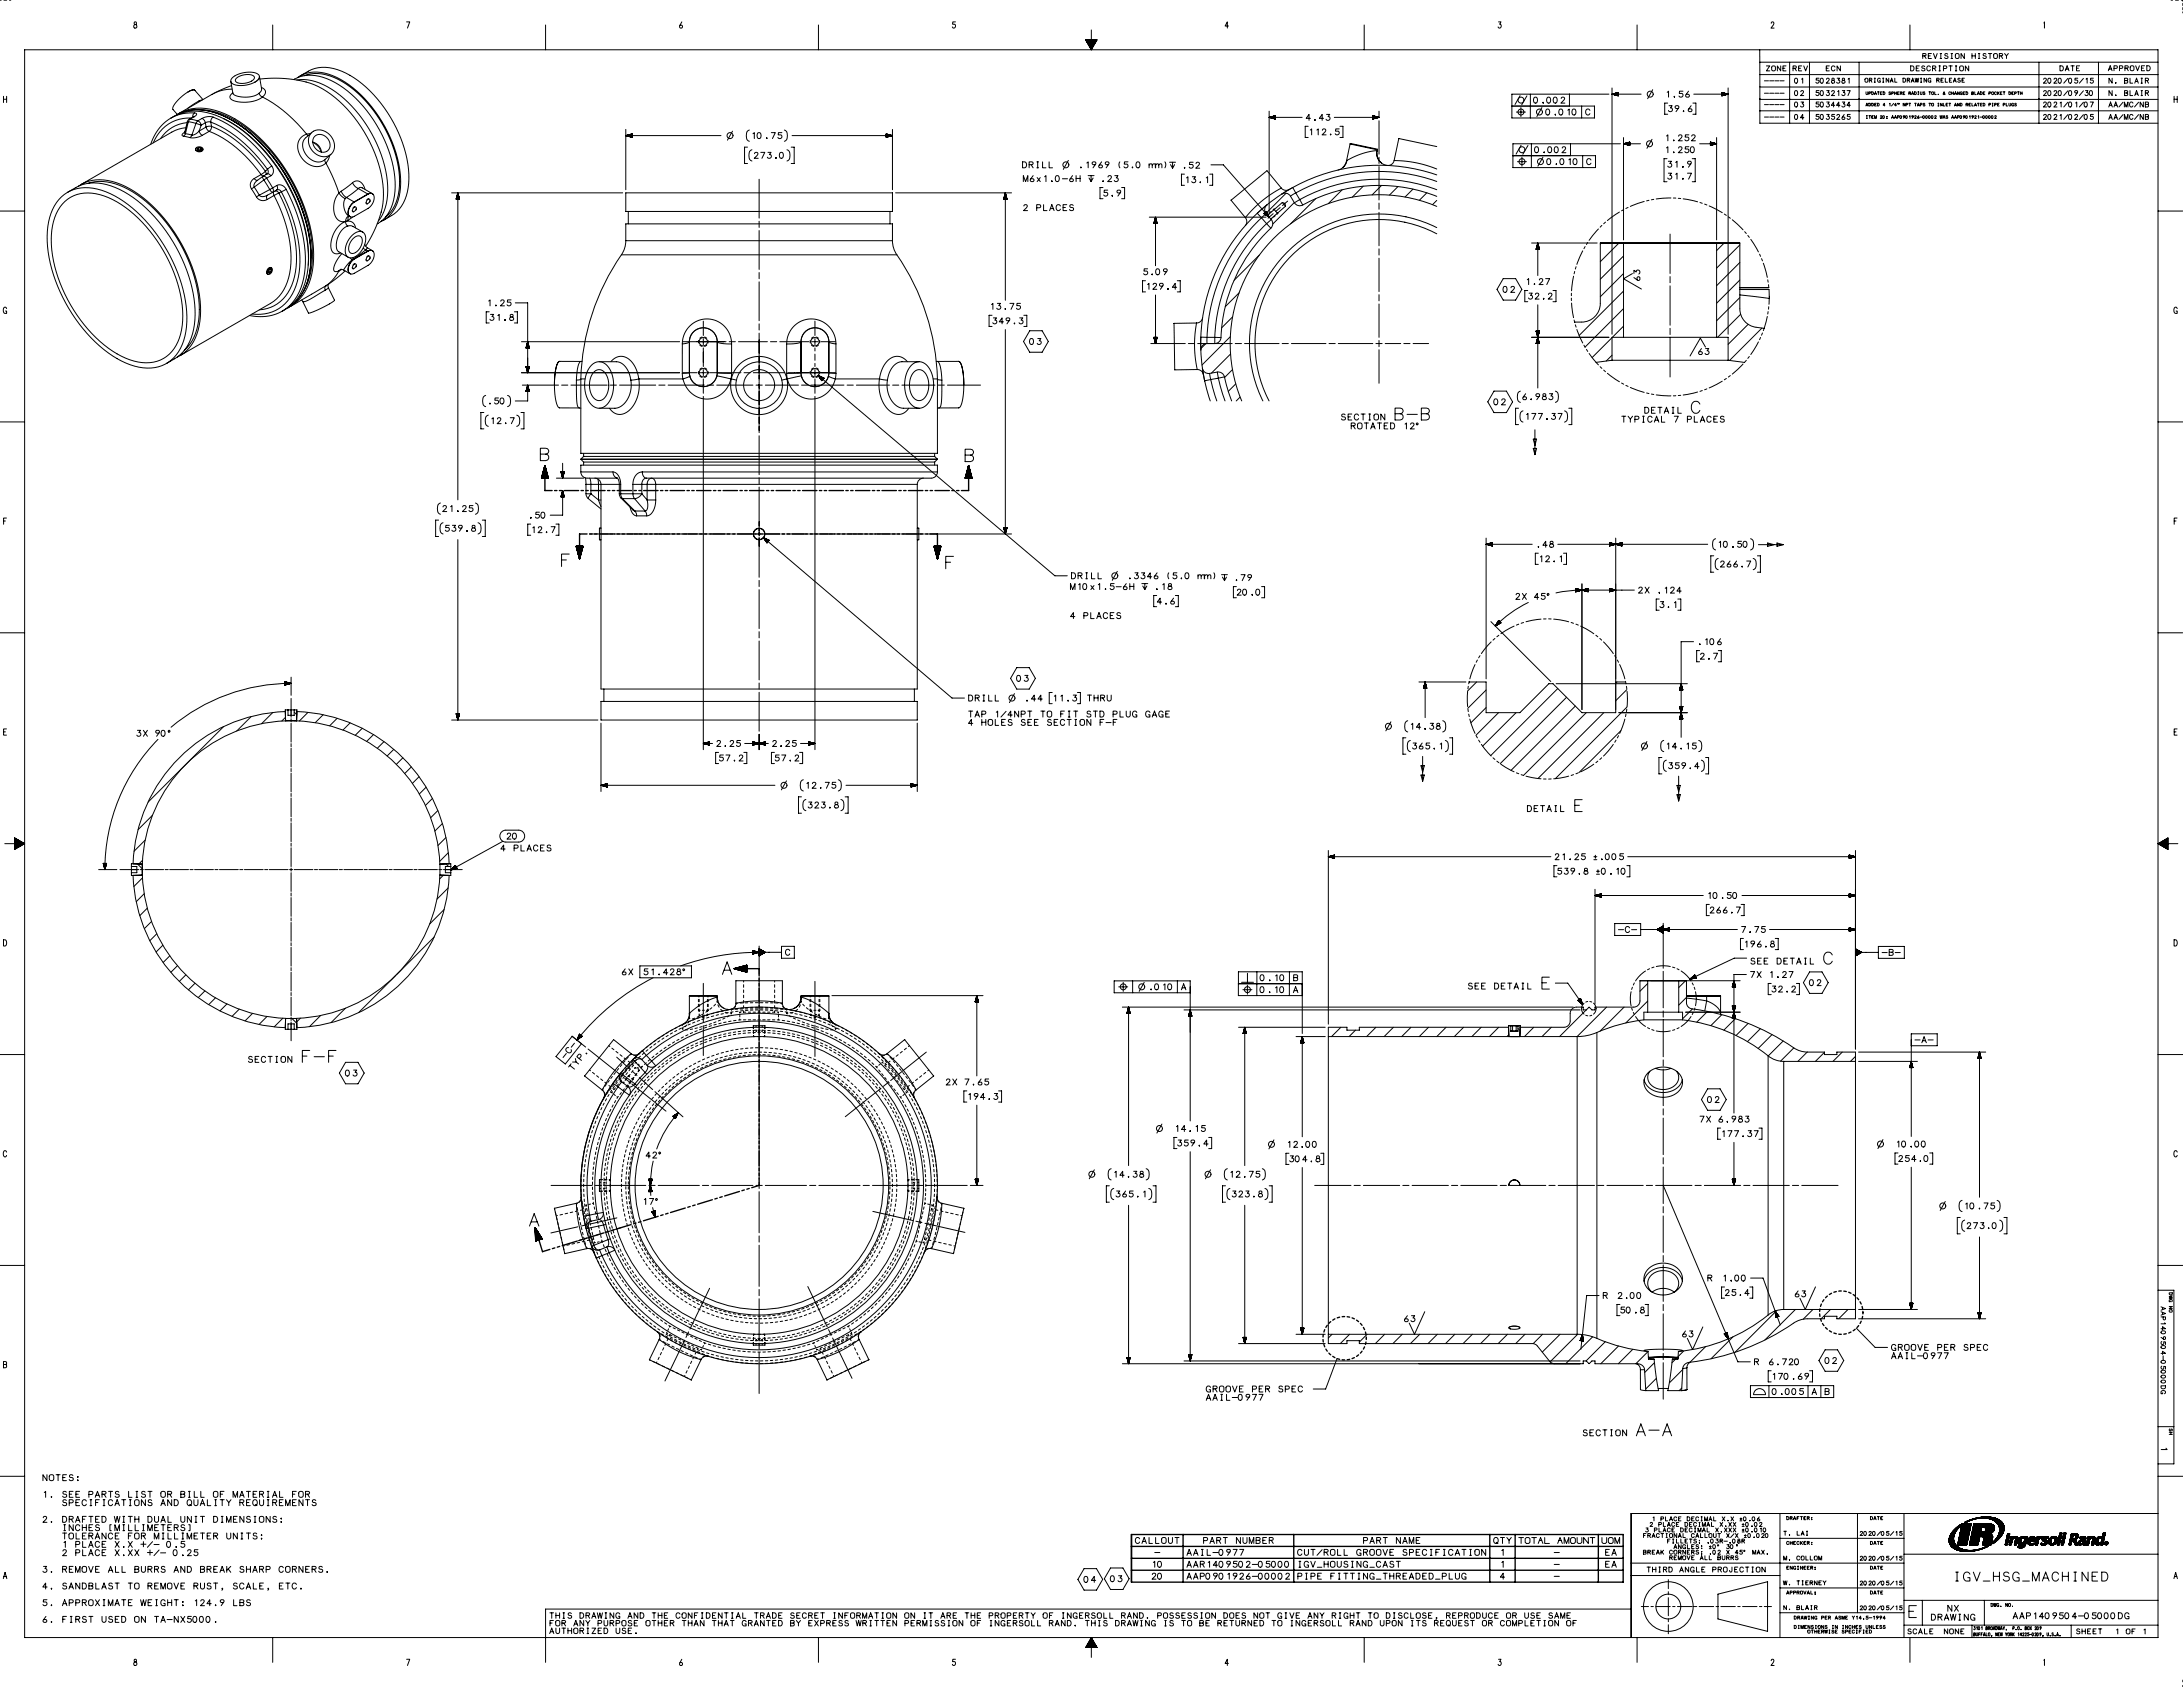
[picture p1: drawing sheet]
<svg xmlns="http://www.w3.org/2000/svg" width="1118mm" height="864mm" viewBox="0 0 1118 864" stroke-linecap="round" stroke-linejoin="round" font-family="sans-serif">
<g fill="none" stroke="#000" stroke-width=".51">
<path d="M0 0h1M2 0h1M5 0h1M69 13a.9 .9 0 0 0-1 1 1 1 0 0 0 2 0 .9 .9 0 0 0-1-1l1-1-1-1v1v1M140 13v12M208 11h2l-1 3M279 13v12M349 11l-1 2v1h1v-1h-1M419 13v12M489 11h-1v1h1v2h-1M559 15v5M629 13h-2l1-2v3"/>
<path d="M698 13v12M767 11h1v1a1.1 1.1 0 0 1 1 2 1 1 0 0 1-2 0M838 13v12M907 12l1-1v1l-1 2h1M978 13v12M1046 12l1-1v3M1112 0h.1M1114 0h1M1117 0h1v1M1118 2v1M1118 4v1M1118 6v1"/>
<path d="M13 25h1092v813h-1092zM119 40l4-2 6-1 2 1 2 1v1l-2 1a13 13 0 0 1-12 2l-1-2zM152 40a20 20 0 0 1 23 1 66 66 0 0 1 30 55 19 19 0 0 1-10 18M154 39a21 21 0 0 1 25 0 66 66 0 0 1 30 55 20 20 0 0 1-13 19M156 39a25 25 0 0 1 23 5 64 64 0 0 1 25 54 20 20 0 0 1-7 13M556 20h6M556 20l3 5M556 20h.1M556 20v1M557 20l-1 1M558 20l-2 2M558 20l-1 2"/>
<path d="M559 20l-2 2M559 25h.1M559 24v1M559 20l-2 3M560 20l-3 3M560 24l-2 1M560 23l-2 2M560 20l-2 3M561 22l-3 3M561 20l-3 4M561 21l-3 3M562 20l-4 4"/>
<path d="M562 20l-3 5M901 25v13M901 38v25h204M901 32h204M901 38h204M904 34h2l-2 2h2M907 34h2v2h-2zM912 34v2l-2-2v2M913 35v1h1M914 34h-1v1h1M916 32v31M918 35h1l1-1h-2v2"/>
<path d="M919 35l1 1M921 35v1h1M922 34h-1v1h1M923 34l1 2 1-2M926 32v31M935 35v1h2M937 34h-2v1h1M939 34a.9 .9 0 0 0-1 0 .9 .9 0 0 0 0 1 .9 .9 0 0 0 0 1 .9 .9 0 0 0 1 0M942 34v2l-1-2v2M952 32v31M978 34h1a1.4 1.4 0 0 1 1 1 1.4 1.4 0 0 1-1 1h-1zM981 35v1h2"/>
<path d="M983 34h-2v1h1M984 29h2v-1l-2-1v3M985 29l1 1M985 34h-1v1h1v1h-1M987 29v1h2M988 34a.9 .9 0 0 0-1 0 .9 .9 0 0 0-1 1 .9 .9 0 0 0 1 1 .9 .9 0 0 0 1 0M989 27h-2v2h1M989 35h2v-1h-2v2M990 27l1 3 1-3M990 35l1 1M993 34h.1M993 34v2"/>
<path d="M993 36h.1M993 27h1M994 27l-1 3M994 30h.1M995 35h1l1-1h-2v2M997 28l-1-1v1l1 1v1h-1v-1M998 34h1M999 34v2M999 27h1M999 27v3M999 30h1M1001 34h1"/>
<path d="M1001 28h2v2h-2zM1001 34v2M1001 36h1M1004 34h1v2h-2zM1006 27v3l-2-3v3M1008 34v2l-2-2v2M1010 27v3M1010 29h1M1011 27v3M1013 27h1M1013 27v3M1013 30h1"/>
<path d="M1017 28l-1-1-1 1 2 1v1h-1l-1-1M1018 27h2M1019 27v3M1021 28h1v2h-1zM1024 29h1v-1l-1-1v3M1024 29l1 1M1026 27l1 2 1-2M1027 29v1M1044 32v31M1055 34a1.4 1.4 0 0 1 1 1 1.4 1.4 0 0 1-1 1zM1057 36l1-2 1 2M1058 35h1"/>
<path d="M1060 34h2M1061 34v2M1063 35v1h2M1065 34h-2v1h1M1074 32v31M1079 36l1-2 1 2M1080 35h1M1082 35h2v-1h-2v2M1085 35h2v-1h-2v2M1088 35h1l1-1h-2v2M1089 35l1 1M1091 34h1v2h-1z"/>
<path d="M1093 34l1 2 1-2M1096 35v1h2M1098 34h-2v1h1M1099 34h1a1.4 1.4 0 0 1 1 1 1.4 1.4 0 0 1-1 1h-1zM2 51h1M2 49v3M3 49v3M90 59a28 28 0 0 1 29 3 88 88 0 0 1 40 72 27 27 0 0 1-12 24M90 59h.1M91 59a26 26 0 0 1 27 0 88 88 0 0 1 43 74 27 27 0 0 1-13 24M96 47l-3 3a9 9 0 0 0-4 6l2 3M99 60l-2 1"/>
<path d="M99 60h.1M100 58l-1 2M100 58h1l-2 2M100 58h-7l-5 2M100 46h.1M100 46h-2l-2 1M100 46l4 5M102 52l-6 3M102 52h.1M102 56a49 49 0 0 1 33 18 86 86 0 0 1 25 61l-2 8-2 6M104 51l-2 1M109 60l-1 2"/>
<path d="M109 60a69 69 0 0 1 30 25M109 60h-3l-3 1M118 42l1 6M119 44l-10 4M119 46h-5l-4 1-18 11M119 48l-1 1v1l1 1 3 1h7l5-2M119 48h.1M119 48l2 1 5 1 4-1 3-1M121 40a8 8 0 0 1 9-1 5 5 0 0 1-6 4 2.3 2.3 0 0 1-2 0 2.3 2.3 0 0 1-1-3zM131 42l1-1 1-2 1 7-1 2M133 48l1 2M133 40a65 65 0 0 1 24 2"/>
<path d="M134 45l1 1 1 1-2 3M134 50h.1M134 50a70 70 0 0 1 23 19M150 41a21 21 0 0 1 22 1 66 66 0 0 1 30 56 20 20 0 0 1-9 17M152 41a34 34 0 0 1 28 13 64 64 0 0 1 18 48l-1 6-3 5M157 42a57 57 0 0 1 32 31 49 49 0 0 1 5 39l-3 8-4 6M650 57v53M651 60h2M652 59h1M653 59h.1M653 59v2M653 59l-3 1"/>
<path d="M679 59h2l-1 1a1 1 0 0 1 1 1 1 1 0 0 1-2 0M703 59h.1M703 59h1M703 60h1M703 60h2M703 59l3 1M703 59v2M706 57v3M776 57h5M778 49l-2 4M779 55v5M782 49l-3 5"/>
<path d="M783 48v12M786 50a1.4 1.4 0 0 1 1 1 1.4 1.4 0 0 1-1 2l-1-2zM789 55l-2 5M790 53h.1M792 56a1.4 1.4 0 0 1 1 1 1.4 1.4 0 0 1-1 2l-1-1zM792 50a1.4 1.4 0 0 1 2 1 1.4 1.4 0 0 1-2 2v-2zM796 50a1.4 1.4 0 0 1 1 1 1.4 1.4 0 0 1-1 2l-1-2zM796 59h.1M798 56a1.4 1.4 0 0 1 2 1 1.4 1.4 0 0 1-2 2v-1zM799 50h1l1 1-2 2h2M803 56v3M803 48v6"/>
<path d="M805 56a1.4 1.4 0 0 1 2 1 1.4 1.4 0 0 1-2 2v-1zM810 54v6M814 57a1.1 1.1 0 0 0-1-1 1.1 1.1 0 0 0-1 1v1a1.1 1.1 0 0 0 1 1 1.1 1.1 0 0 0 1-1M824 48h-50v12h42v-6h-42M825 48h15M825 45v126M825 48l3 1M826 48h2M827 48h1M827 49h1M828 49h.1M828 47h.1"/>
<path d="M828 47v2M828 47l-3 1M846 46l-2 5M854 47v3M854 53h-2v5h2M854 54h2l-1 1a1.1 1.1 0 0 1 1 2 1 1 0 0 1-2 0M857 50h.1M859 56h-1v-1v-1l1 1-1 2M862 47h-2v1h1a1.1 1.1 0 0 1 0 2 1.1 1.1 0 0 1-1-1M862 57h.1M864 47l-1 2v1l2-1-1-1h-1M866 54l-2 3h1h1v-1h-1"/>
<path d="M867 53h1v5h-1M867 48h18M882 48h2M882 48h1M882 47h.1M882 47l3 1M882 47v2M882 49h.1M883 49h-1M884 48h-2M885 45v126M885 48l-3 1"/>
<path d="M901 51h204M901 57h204M901 45h204M903 54h2M903 60h2M903 48h2M903 41h2M906 54h2M906 60h2M906 48h2M906 41h2M909 54h2"/>
<path d="M909 60h2M909 48h2M909 41h2M911 54h2M911 60h2M911 48h2M911 41h2M919 52a1.2 1.2 0 0 1 1 1 1.2 1.2 0 0 1-1 2zM919 59a1.2 1.2 0 0 1 1 1 1.2 1.2 0 0 1-1 1zM919 46a1.2 1.2 0 0 1 1 2 1.2 1.2 0 0 1-1 1zM919 40a1.2 1.2 0 0 1 1 1 1.2 1.2 0 0 1-1 1zM922 47l1-1v1l-1 2h1"/>
<path d="M922 52h1v1a1 1 0 0 1 0 2 .8 .8 0 0 1-1-1M922 41l1-1v3M931 59h-1v1h1a.9 .9 0 0 1 0 1 .9 .9 0 0 1-1 0M931 52h-1v1h1a1 1 0 0 1 0 2 .9 .9 0 0 1-1-1M931 46h-1v1h1a1 1 0 0 1 0 2 .9 .9 0 0 1-1-1M931 40h-1v1h1a.9 .9 0 0 1 0 1 .9 .9 0 0 1-1 0M932 59a1.2 1.2 0 0 1 1 1 1.2 1.2 0 0 1-1 1zM932 52a1.2 1.2 0 0 1 1 1 1.2 1.2 0 0 1-1 2zM932 46a1.2 1.2 0 0 1 1 2 1.2 1.2 0 0 1-1 1zM932 40a1.2 1.2 0 0 1 1 1 1.2 1.2 0 0 1-1 1zM935 41l1-1v1l-1 2h2M935 59h1v1a.8 .8 0 0 1 0 1 .8 .8 0 0 1-1 0"/>
<path d="M935 52h1v1a1 1 0 0 1 0 2 .8 .8 0 0 1-1-1M935 46h1v1a1 1 0 0 1 0 2 .8 .8 0 0 1-1-1M938 47l1-1v1l-1 2h1M938 41v1a.8 .8 0 0 0 1 1 1 1 0 0 0 0-2v-1h-1v1h1M939 59h-1v1h1a.9 .9 0 0 1 0 1 .9 .9 0 0 1-1 0M939 54h-1l1-2v3M940 59h1h1l-2 2h2M941 40h1l-1 1a.8 .8 0 0 1 1 1 1 1 0 0 1-2 0M941 47v-1v3M942 54h-2l1-2v3M943 52h1v1a1 1 0 0 1 0 2 .8 .8 0 0 1-1-1M943 46h1v1a1 1 0 0 1 0 2 .8 .8 0 0 1-1-1"/>
<path d="M944 41l-1 1a.8 .8 0 0 0 1 1 1 1 0 0 0 0-2v-1h-1v1h1M944 59l-1 1v1h1v-1h-1M946 46h1l-1 3M946 41l1-1v3M947 59h-1v1h1a.9 .9 0 0 1 0 1 .9 .9 0 0 1-1 0M947 54h-1l1-2v3M955 40h1v2h-1zM955 54l1-1v1M955 47l1 1v-1M955 54h1M956 59h.1M956 59v2"/>
<path d="M957 53h1l-1 1zM957 48h1v-1h-1v1M957 59h1M957 41h1v-1h-1v2M957 59v2M958 41v1M958 53h1v1h-1zM958 47h1v1h-1zM958 60v1h1M959 59h-1v1h1M960 40h.1M960 48v-1l1 1"/>
<path d="M960 54h1M960 48h.1M960 40v2M960 42h.1M961 53h-1v1M961 53h1v1h-1zM961 47h1M962 47v1M963 41a.7 .7 0 0 0-1-1 .7 .7 0 0 0-1 1l1 1h1v-1h-1M963 48h.1M963 60v1h1M963 47v1"/>
<path d="M964 40h.1M964 59h1l-1 2zM964 47h1v1h-1zM964 40v2M964 42h.1M965 54h-1l1-1v1M966 60h.1M967 40v2l-1-2v2M967 53h1v1M968 42v-2l1 2M968 47h-1l1 1h-1M968 41h1"/>
<path d="M968 48h1v-1h-1v1M970 53l-2 1M970 47v1M970 48h1M970 40v2h1M971 47v1M971 54h-1l1-1v1M971 60h1v-1h-1v2M971 48h1M972 53h.1M972 47h-1v1h1M973 59v2z"/>
<path d="M973 48l1-1h-1v1M973 48h1M974 40h1a1.1 1.1 0 0 1 0 2 1.1 1.1 0 0 1-1 0zM974 48h1M975 60l-1-1h1v2M975 47h-1v1h1M975 53v1l-1-1v1M976 59v2zM976 54h1v-1h-1v1M976 41h2v-1h-2v2M977 41l1 1M977 48l1-1h-1v1"/>
<path d="M977 53h1M978 59v2M978 53v1M978 48h.1M978 42l1-2 1 2M979 48v-1l1 1M979 41h1M979 48h.1M979 60v-1h1l-1 2M980 47h1v1h-1zM980 53h1M980 60h1l-1 1h1"/>
<path d="M980 40l1 2v-2l1 2v-2M981 53v1M982 54v-1l1 1M982 54h.1M982 47v1M982 59v1v1l1-1h-1M983 60h1M983 54h1v-1h-1v1M983 47v1l1-1M983 40h1M984 40l-1 2M984 42h.1"/>
<path d="M985 59v2zM985 53v1M985 47v1M986 59h1l-1 2zM986 40v2l-1-2v2M987 59h1v2zM988 53h.1M988 47h.1M988 47v1M988 53v1M989 41a.7 .7 0 0 0-1-1 .7 .7 0 0 0-1 1v1h2v-1h-1M989 59h1l-1 2z"/>
<path d="M989 53h1v1h-1zM989 47h1v1h-1zM991 60l-1 1h1M991 47v1M991 41h2v-1h-2v2M992 53h1M992 41l1 1M992 48h.1M992 53v1M992 54h1M993 59v2l1-2v2v-2M994 41v1h1"/>
<path d="M994 53v1l-1-1v1M995 53v1h1M995 40h-1v1M996 48h-1v-1l1 1M996 40v2h1M996 54h1M997 59l-1 1h1h-1M997 53h-1v1h1M998 53h1M998 41v1h1M998 53v1M999 47h-1v1h1"/>
<path d="M999 48h1M999 47v1M999 40h-1v1h1M1000 42l1-2 1 2M1000 47v1M1000 41h1M1001 54v-1l1 1M1001 48v-1l1 1M1001 54h.1M1001 48h.1M1002 60h1v-1h-1v2M1003 53v1l-1-1v1"/>
<path d="M1003 47v1l-1-1v1M1003 40l-1 1 2 1h-2M1004 59v2zM1004 53v1zM1004 41v1h2M1004 47v1M1005 48h1M1006 40h-2v1h1M1006 60l-1-1h1l-1 2M1006 47h-1v1h1M1006 59h1v2zM1007 54v-1v1"/>
<path d="M1007 47v1zM1007 54h.1M1008 54h1M1008 59h1v2M1009 53h-1v1h1M1009 48l1-1h-1v1h1M1010 53v1M1010 60l-1-1h1v2M1011 54v-1l1 1M1011 60h1l-1 1h1M1011 47v1h1M1011 54h1"/>
<path d="M1012 48l1-1v1M1012 53h1M1013 48h.1M1013 59v2M1013 53v1M1014 60h1M1014 47h1l-1 1zM1014 54h1M1015 53h-1v1M1015 59h1v2zM1015 53h1v1h-1zM1015 48h1"/>
<path d="M1016 47h-1v1h1M1017 59v2zM1018 59h1l-1 2zM1018 54h1v-1h-1v1M1018 48h1v-1h-1v1M1020 59v2zM1020 47h1l-1 1zM1020 53h.1M1020 53v1M1020 54h.1M1021 54h1v-1h-1v1M1021 60h1l-1 1h1"/>
<path d="M1022 47h-1v1h1M1023 47v1M1023 54h.1M1023 48h1M1023 53v1M1024 47l-1 1M1024 48h1M1025 47h-1v1h1M1026 54v-1v1M1026 47h.1M1026 47v1M1027 53v1h1"/>
<path d="M1028 53l1 1v-1M1028 47h1v1h-1zM1030 48h1M1031 47h-1v1M1031 53h-1v1h1M1031 48h1v-1h-1v1M1032 53h-1l1 1h-1M1033 47h1M1033 47v1M1034 48h1M1034 47v1M1035 47v1"/>
<path d="M1046 59h1h1l-2 2h2M1046 53l1-1 1 1-2 2h2M1046 47l1-1 1 1-2 2h2M1046 41l1-1 1 1-2 2h2M1049 59a1.2 1.2 0 0 1 1 1 1.2 1.2 0 0 1-1 1zM1049 52a1.2 1.2 0 0 1 1 1 1.2 1.2 0 0 1-1 2zM1049 46a1.2 1.2 0 0 1 1 2 1.2 1.2 0 0 1-1 1zM1049 40a1.2 1.2 0 0 1 1 1 1.2 1.2 0 0 1-1 1zM1052 59h1l-2 2h2M1052 53l1-1v1l-2 2h2M1052 47l1-1v1l-2 2h2M1052 41l1-1v1l-2 2h2"/>
<path d="M1054 46a1.2 1.2 0 0 1 1 2 1.2 1.2 0 0 1-1 1zM1054 40a1.2 1.2 0 0 1 1 1 1.2 1.2 0 0 1-1 1zM1055 59v2M1055 53v-1v3M1059 59l-2 2M1059 52l-2 3M1059 46l-2 3M1059 40l-2 3M1059 59a1.2 1.2 0 0 1 2 1 1.2 1.2 0 0 1-2 1zM1059 52a1.2 1.2 0 0 1 2 1 1.4 1.4 0 0 1-2 2zM1059 46a1.4 1.4 0 0 1 2 2 1.2 1.2 0 0 1-2 1zM1059 40a1.2 1.2 0 0 1 2 1 1.2 1.2 0 0 1-2 1z"/>
<path d="M1062 59h1h1l-2 2h2M1063 53v-1v3M1063 48l-1-1h2l-1 2M1064 40h-2v1h1a.9 .9 0 0 1 0 1 .9 .9 0 0 1-1 0M1067 59l-2 2M1067 52l-2 3M1067 46l-2 3M1067 40l-2 3M1067 59a1.2 1.2 0 0 1 2 1 1.2 1.2 0 0 1-2 1zM1067 52a1.2 1.2 0 0 1 2 1 1.4 1.4 0 0 1-2 2zM1068 46h1l-1 1a1.1 1.1 0 0 1 1 2 1.1 1.1 0 0 1-2-1M1068 41l1-1v3"/>
<path d="M1070 46a1.2 1.2 0 0 1 1 2 1.2 1.2 0 0 1-1 1zM1070 52h2l-1 3M1072 59h-2v1h1a.9 .9 0 0 1 0 1 .9 .9 0 0 1-1 0M1072 40h-2v1h1a.9 .9 0 0 1 0 1 .9 .9 0 0 1-1 0M1080 55l1-3v3M1080 54h1M1081 46v3l-1-3v3M1081 40v3l-1-3v3M1082 55l1-3 1 3M1083 54h1M1083 49h.1M1083 43h.1"/>
<path d="M1083 42h.1M1087 59l-2 2M1087 52l-2 3M1088 55v-3v3l1-3v3M1088 48l1-1-1-1v3h1v-1M1088 41h1v-1h-1v3l1-1v-1M1090 46v3h2M1090 40v3h2M1092 59a.9 .9 0 0 0-1 0 .9 .9 0 0 0-1 1 .9 .9 0 0 0 1 1 .9 .9 0 0 0 1 0M1092 53a.9 .9 0 0 0-1-1 .9 .9 0 0 0-1 1v1a.9 .9 0 0 0 1 1 .9 .9 0 0 0 1-1M1093 49l1-3 1 3M1093 43l1-3 1 3"/>
<path d="M1093 48h1M1093 42h1M1095 59l-2 2M1095 52l-2 3M1096 46h1M1096 40h1M1096 46v3M1096 40v3M1096 49h1M1096 43h1M1097 59v2l-1-2v2M1097 52v3l-1-3v3"/>
<path d="M1098 60h2v-1h-2v2h2l-1-1M1098 53h2v-1h-2v3h2l-1-2M1098 48l2-1-2-1v3M1098 41h2v-1h-2v3M1099 48l1 1M1099 41l1 2M1113 51h2M1113 49v3M1115 49v3M88 60a24 24 0 0 0-11 14M88 60a26 26 0 0 1 27 1 88 88 0 0 1 43 74 27 27 0 0 1-13 24M94 70h3"/>
<path d="M95 68l-2 1 1 1M95 68h-1M95 68h.1M95 68l3 1M95 68l-1 2M95 65l-4 1-3 2-46 26M96 63a18 18 0 0 0-14 8M96 62l-1 6M96 62l4 1M96 62h.1M97 61l-1 1M97 61h.1"/>
<path d="M97 61l4 1M98 60a20 20 0 0 0-20 13M98 69l-1 1M100 76v1M100 77l2 1 2-1M100 76a1.7 1.7 0 0 1 2-1 1.7 1.7 0 0 1 2 2 1.9 1.9 0 0 1-2 0 1.9 1.9 0 0 1-2-1zM100 63l-2 6M100 63l3 1M101 62l-1 1M101 62l2 2M102 76h-1v1l2-1M102 76h1"/>
<path d="M102 76v1M102 67l-2 2h-2M102 67l2 2M103 76v1M103 64l-1 3M103 61l2 2M103 61l-2 1M104 69l-4 1h-3M104 76v1M105 63l-2 1M105 63l1 2M106 65l1 2"/>
<path d="M106 65l-4 2M107 67a62 62 0 0 1 27 22M107 67l-3 2M108 62l-3 1M108 62a68 68 0 0 1 29 25M108 62v3M108 65h-2M108 65a65 65 0 0 1 28 23M108 65l-1 2M114 61a86 86 0 0 1 43 58l1 8v9M119 62a87 87 0 0 1 40 69M157 69h.1"/>
<path d="M157 69l-3 1-1 3v4l1 3 3 3 3 2h4l3-2M157 69h1M159 68l-2 1M160 68l2-1h2h3l2 2 2 3v2v3l-1 2-2 1h-3l-3-1-2-1-1-3-1-3v-2zM160 68l-4 3-1 2v4l2 3 3 2 4 1 2-1 3-3M160 73l3 2 2 3M160 73l3 2 1 3M161 70a5 5 0 0 1 7 1 5 5 0 0 1-1 6 5 5 0 0 1-6-1 5 5 0 0 1 0-6zM169 80l-2 3M320 66v31M320 69h49M320 69l4 1"/>
<path d="M321 70h3M321 69h3M322 70h2M322 69h2M323 70h1M323 69h1M324 69v1M324 69h-4M375 67l-3 5M383 75h-2v9h2M384 67a3 3 0 0 0 0 5M385 77a3 3 0 0 0 0 5"/>
<path d="M385 68h1v3M386 79l1-1 1 1-2 2h2M388 68a1.4 1.4 0 0 1 2 1 1.4 1.4 0 0 1-2 2v-1zM389 78h3l-2 3M393 71h.1M393 78h2l-1 1a1.1 1.1 0 0 1 1 2 1.1 1.1 0 0 1-2-1M395 68h2l-2 3M399 78a1.4 1.4 0 0 1 2 2 1.4 1.4 0 0 1-2 1v-1zM400 68h-1l-1 1h2a1.1 1.1 0 0 1 0 2 1.1 1.1 0 0 1-2-1M402 67a3 3 0 0 1 0 5M403 77a3 3 0 0 1 0 5M405 75h2v9h-2"/>
<path d="M406 69h51M454 69h.1M454 69h1M454 69h2M454 69h3M454 69v1M454 70h.1M455 70h-1M456 70h-2M457 66v31M457 69l-3 1M650 60h17"/>
<path d="M650 60l3 1M650 60h3M651 61h2M652 61h1M653 61h.1M670 65h-2v5h2M671 67l1-1v3M671 61h-2l1-2v3M673 62h.1M673 61h.1M674 67l1-1v3M677 67l1-1 1 1-2 2h2"/>
<path d="M678 61h-3l2-2v3M681 69h.1M683 60h23M686 66h-2v1h1a1.1 1.1 0 0 1 0 2 1.1 1.1 0 0 1-1-1M686 65h2v5h-2M691 74l14 3M691 74l-1 8M703 61h.1M704 61h-1M705 77l-8 2-7 3M705 77v3l1 2 2 2 3 1M705 77h.1"/>
<path d="M705 77v4l2 2M705 60h-2M706 60h-3M706 62v17M706 60l-3 1M736 75l-20-4-2 11M779 74l-3 5M782 74l-2 5M784 74v12M786 75a1.4 1.4 0 0 1 2 2 1.4 1.4 0 0 1-2 1v-1zM791 78h.1M793 75a1.4 1.4 0 0 1 1 2 1.4 1.4 0 0 1-1 1l-1-1z"/>
<path d="M796 75a1.4 1.4 0 0 1 2 2 1.4 1.4 0 0 1-2 1v-1zM800 76l1-1 1 1-2 2h2M804 74v6M810 80v6M830 74h-55v12h42v-6h-42M831 74h9M831 70v53M831 74h3M832 74h2M832 73h2M833 74h1M833 73h1"/>
<path d="M834 74h.1M834 73h.1M834 73v1M834 73l-3 1M846 71l-3 5M853 70l1-1v3M853 76l1-1v3M857 72h.1M857 78h.1M859 70l2-1v1l-2 2h2M859 76l2-1v1l-2 2h2M865 69h-2v1h1a1.1 1.1 0 0 1 0 2 1.1 1.1 0 0 1-1-1"/>
<path d="M865 75h-2v1h1a1.1 1.1 0 0 1 0 2 1.1 1.1 0 0 1-1 0M866 75a1.4 1.4 0 0 1 1 2 1.4 1.4 0 0 1-1 1l-1-1zM866 70l1-1 1 1-2 2h2M870 74h9M876 73h.1M876 73h1M876 73h2M876 73l3 1M876 73v1M876 74h.1M877 74h-1M878 74h-2"/>
<path d="M879 70v53M879 74h-3M923 60h-1l1-1v2M956 61h.1M960 61v-2v2l1-2v2M966 61h.1M968 61l1-2v2M969 60h.1M970 61v-2l1 2M970 60h1M995 61v-2l1 2M995 60h1"/>
<path d="M999 61l1-2v2M999 60h1M1001 61v-2l1 2M1001 60h.1M1080 61l1-2v2M1080 60h1M1082 61l1-2 1 2M1083 60h1M1088 61v-2v2l1-2v2M35 98a25 25 0 0 1 29 0 78 78 0 0 1 36 66 24 24 0 0 1-15 22M40 95a24 24 0 0 1 27 2 78 78 0 0 1 36 65 23 23 0 0 1-12 21M45 94a30 30 0 0 1 27 7 78 78 0 0 1 30 60 26 26 0 0 1-8 18"/>
<path d="M129 97l2 4M130 91l2 1M130 91l-2 3 1 3M130 96l3 4M130 96l-1 1M133 100l1 1 3-1M133 100l-2 1M134 89l1 1M134 89l-4 2M134 90l1 2M134 90l-3 3-1 3M135 90h-1"/>
<path d="M135 90l2 1M135 92l-5 4M135 92l3 5M136 88l-2 1M136 88v1M137 91l-2 1M137 91l3 5M137 89l2 1M137 89l-2 1M137 100v2M137 89h.1M137 87v1v1"/>
<path d="M137 87l-1 1M138 97l-5 3M138 97l2 1M139 90l-2 1M139 85l-2 2M139 85l1 3-1 2M140 98l-3 2M140 96l-2 1M140 96v1v1M140 98v2M141 98l2 1M142 95v1v1"/>
<path d="M142 95h2l3 2M142 95l-2 1M142 97l-2 1M142 97h1l1 1M143 99a63 63 0 0 1 7 45 19 19 0 0 1-17 15M143 99l-3 1M144 98a67 67 0 0 1 8 46 20 20 0 0 1-23 17M144 98l-1 1M147 97l-3 1M147 97a69 69 0 0 1 8 48 23 23 0 0 1-12 15M166 82l1 1M167 83h.1"/>
<path d="M167 83l7 16M174 99h.1M174 99l3 3M174 99l-3 4v6l2 4h2h2M175 98l2 3M175 98l-1 1M180 94l2 1 1 2M180 94l2-1h2l2 1 1 3M180 94l-5 4M183 97l-6 4M183 97l2-1 6 3h-3M183 97l5 2"/>
<path d="M188 99h.1M188 99l-7 4M188 99a2.1 2.1 0 0 1 3 0 2.1 2.1 0 0 1 1 3l-3 4-8 5a2.1 2.1 0 0 1-2 0 2.1 2.1 0 0 1-1-3l1-3 2-2M190 99h1M231 99h88M234 100v2M234 99v3M234 99l1 3M234 99v157M235 99v3M235 100v2M320 99h137v9h-137z"/>
<path d="M389 92v20M397 81h.1M458 99h60M514 100v2M515 99v55M515 99l-1 3M515 99l1 3M515 99v3M515 100v2M524 83h1a1.6 1.6 0 0 1 1 1 1.6 1.6 0 0 1-1 2h-1zM524 93v-3l1 3 1-3v3M527 84h2v-1h-2v3"/>
<path d="M528 84l1 2M529 90l-2 3h1h1v-1h-1M531 83h1M531 91l2 2M531 83v3M531 86h1M533 91l-2 2M534 83v3h1M535 90v3M537 83v3h2M538 93h.1M541 90a1.4 1.4 0 0 1 1 1 1.4 1.4 0 0 1-1 2l-1-1z"/>
<path d="M544 92h3M547 82l-3 5M549 90l-1 3h2l-1-1h-1M551 90v3M551 91h2M553 90v3M553 86h.1M556 83h1v3M557 90h3M558 91l1 2 1-2M559 90v3M561 84h-1l-1-1h1h1l-1 3"/>
<path d="M564 83l-2 2 1 1 1-1v-1h-1M565 93h.1M565 96h-2v6h2M567 97h-2v1h2a1.1 1.1 0 0 1 0 2 1.1 1.1 0 0 1-2 0M567 91l1-1 1 1-2 2h2M567 84h-1v-1h2l-2 3M569 100h.1M571 90h1l-1 1a1.1 1.1 0 0 1 1 2 1.1 1.1 0 0 1-2-1M573 83v1v2M573 99h-1v-1v-1l2 1-2 2M574 96h2v6h-2M577 83h-1v1h1a1.1 1.1 0 0 1 0 2 1.1 1.1 0 0 1-2-1"/>
<path d="M580 86h.1M582 83a1.4 1.4 0 0 1 2 1 1.4 1.4 0 0 1-2 2v-1zM588 84h2v2M588 84v2M590 84h1v2M592 84h1v2M592 84v2M593 84h2v2M596 83l1 1-1 2M599 83h3M599 84l1 2 1-2M600 83v3"/>
<path d="M606 86h.1M606 89h-1v6h1M607 91l1-1v4M610 90h2l-1 2a1 1 0 0 1 1 1 1 1 0 0 1-2 0M611 83h-2v1h1a1.1 1.1 0 0 1 0 2 1.1 1.1 0 0 1-1 0M612 84l1-1 1 1-2 2h2M615 94h.1M615 93h.1M618 91v-1v4M619 89h2v6h-2M620 84h6l24 27M649 87l7 9"/>
<path d="M649 87l-19 16M656 96a3 3 0 0 0 4 1M656 96l-10 7-8 8M656 99l-7 6M656 99a3 3 0 0 1 5 1M658 99l-10 10M662 96l1 3M662 96l-6 3M663 99l-2 1M663 99l2 3M687 97l-7 7M689 83l-1 3"/>
<path d="M690 82l-2 3-3 2M698 95l-6 6M706 81v3M706 85v17M707 95l-5 5M714 82a3 3 0 0 1-3 3M714 82l11 1 11 4M716 95l-5 5M723 97l-4 4M730 99l-3 4M736 97a84 84 0 0 0-71 5M736 93a88 88 0 0 0-73 6"/>
<path d="M736 90a91 91 0 0 0-74 6M777 83h4M779 80v5M790 80l-3 5M792 81a1.4 1.4 0 0 1 2 2 1.4 1.4 0 0 1-2 1v-1zM797 84h.1M799 81a1.4 1.4 0 0 1 2 2 1.4 1.4 0 0 1-2 1v-1zM803 82l1-1v3M806 81a1.4 1.4 0 0 1 1 2 1.4 1.4 0 0 1-1 1l-1-1zM814 82a1.1 1.1 0 0 0-1-1 1.1 1.1 0 0 0-1 1v1a1.1 1.1 0 0 0 1 1 1.1 1.1 0 0 0 1 0M853 81h-1v12h1M854 83h2l-1 1a1 1 0 0 1 1 1 1 1 0 0 1-2 0"/>
<path d="M854 89h2l-1 1a1 1 0 0 1 1 1 1 1 0 0 1-2 0M858 83h1v3M858 89h1v3M862 86h.1M862 92h.1M862 85h.1M864 89h2l-2 3M866 84h-2v-1h2l-2 3M866 81h2v12h-2M0 108h13M31 101a22 22 0 0 1 26-2 77 77 0 0 1 38 68 21 21 0 0 1-18 21 42 42 0 0 1-30-15 78 78 0 0 1-23-55 27 27 0 0 1 7-17zM33 103a21 21 0 0 1 25-1 73 73 0 0 1 36 62 21 21 0 0 1-14 21 30 30 0 0 1-27-8 74 74 0 0 1-27-57 25 25 0 0 1 7-17z"/>
<path d="M131 101l3 2 3-1M140 100a59 59 0 0 1 7 44l-3 6-4 4-48 28M140 100l-3 2M177 102l-1 2v2l1 3 2 2M177 113h.1M177 113l-2 2-3 2-1 3-1 4-1 3 1 2 2 1 2-1M177 113l1 3M177 113l3 1 2 3M177 101v1M177 101l4 2M178 116h2l6 3M178 116l-2 1-2 2-1 4-1 3 1 3 5 3"/>
<path d="M178 113h-1M179 111h.1M179 111l-2 1v1M179 111l-1 2M179 111h1M180 108h1M181 111l-3 2M181 106h1a1.2 1.2 0 0 1 0 1 1.2 1.2 0 0 1-1 1zM181 103a5 5 0 0 0-2 8M181 103h.1M182 106l-1 1M183 106l-1 2"/>
<path d="M187 104h1M188 102h1a1.2 1.2 0 0 1 0 1 1.2 1.2 0 0 1-1 1zM189 102h-1M190 102l-1 2M234 102h1M234 101v1M235 101v1M322 108v7M389 113v3M389 118v20M456 108v7M514 102h2"/>
<path d="M514 102h.1M514 101v1M515 101v1M516 102h.1M524 105h1l1 1-2 2h2M531 106h2v-1h-2v3M534 105v3h2M537 108l1-3 2 3M538 107h1M543 105a1.1 1.1 0 0 0-1 0 1.1 1.1 0 0 0-1 1v1a1.1 1.1 0 0 0 1 1 1.1 1.1 0 0 0 1-1M544 106v2h2M546 105h-2v1h1"/>
<path d="M549 105h-1v1h1l1 1-2 1v-1M588 111h60M591 114h1M591 114h.1M591 113v1M591 112v2M591 111v3M592 111v25M592 111l-1 3M592 111v3M592 112v2M592 113v1"/>
<path d="M592 114h.1M630 102l8 9M638 111a3 3 0 0 1 0 4M644 109a91 91 0 0 0-29 64M644 109l2 3M646 112a88 88 0 0 0-28 61M646 112l2 2M647 109l1-1 2 3zM647 110v-1l1 1M647 109l2 1M648 109l1 2M648 109l2 2"/>
<path d="M648 108l1 2M648 108l1 1M648 109l-2 3M648 109l1 1M648 108v1M648 114a84 84 0 0 0-26 59M648 114l3 3M649 105l-5 4M649 105a3 3 0 0 0-1 4M649 110l2 2M649 110h.1M651 112h.1"/>
<path d="M651 117a81 81 0 0 0-26 56M651 112l1 3-1 2M651 112l-3 2M651 108l-1 1M652 109l-3 3M652 107l2 2M652 107h.1M653 107h.1M653 110l-1 1M654 109v1M654 109h.1M655 106l-2 2"/>
<path d="M656 104h2v2M656 104l2 2M656 104l-7 6M658 106l-7 6M659 103l-2 2M661 100l2 4M663 104l-11 11M663 104l1 1h3M665 102l-2 2M665 102l2 3M674 102l-13 13M706 104v3"/>
<path d="M706 109v17M736 101a81 81 0 0 0-69 4M736 106a76 76 0 0 0-84 16 76 76 0 0 0-16 83M736 117a66 66 0 0 0-77 12 66 66 0 0 0-12 76M736 120a63 63 0 0 0-75 11 63 63 0 0 0-11 74M736 103l-3 2M818 117l-4 6M820 115l-1 1M822 114l-1 1M829 109l-6 4M831 107l-1 1M834 106l-2 1"/>
<path d="M842 103l-7 3M844 103h-1M847 102h-2M855 120v20M855 101l-7 1M857 101h1M859 102h1M862 102l7 1M870 104h1M873 104l1 1M875 105l7 4M883 110h1"/>
<path d="M885 111l1 1M887 113l5 5M893 119l1 1M1105 108h13M138 139h1M138 138l1-1a1.7 1.7 0 0 1 0 2 1.7 1.7 0 0 1-2 1zM138 138h1M139 138l-2 1 1 1 1-1M139 138v1M139 137h-1l-1 1-1 2h1M174 139l-3 3-4 4M174 139h.1"/>
<path d="M174 138h2M175 138l-1 1M175 138h.1M175 130l-3 3-1 4v2h3M176 138l3 2M177 139l-9 7M179 132l1 1M180 120a4 4 0 0 1 4-2 4 4 0 0 1 3 4 10 10 0 0 1-8 10 6 6 0 0 1-1-9zM180 137l1 1M180 133l-4 5M180 132h1M181 122a2.6 2.6 0 0 1 4-1 2.6 2.6 0 0 1 0 4 5 5 0 0 1-6 5 6 6 0 0 1 2-8z"/>
<path d="M181 132l-1 1M181 132v1M181 135h1a1.2 1.2 0 0 1 0 2 1.2 1.2 0 0 1-1 0zM181 133a5 5 0 0 0-2 7M181 133h.1M182 135l-1 1M183 136l-1 1M186 127l1 1M187 125l1 2M187 128l-6 4M187 128h1M187 133l1 1"/>
<path d="M188 131h1a1.2 1.2 0 0 1 0 2 1.2 1.2 0 0 1-1 0zM188 127l3 1h-3M188 127l-1 1M188 128v1M188 128l-7 5M188 129a2.1 2.1 0 0 1 3 0 2.1 2.1 0 0 1 1 2l-3 4-8 5a2.1 2.1 0 0 1-2 0 2.1 2.1 0 0 1-1-3l1-2 2-2M188 129l-7 4M189 131l-1 1M190 132l-1 1M190 128l1 1M318 130a117 117 0 0 0-21 64M318 130h141"/>
<path d="M320 123v4l-2 3M320 123h137M320 123v-8h137v8M389 140v3M457 123l1 4 1 3M459 130a117 117 0 0 1 21 64M588 138h-2v1h1a1.1 1.1 0 0 1 0 1 1.1 1.1 0 0 1-2 0M592 138a1.4 1.4 0 0 1 2 1 1.4 1.4 0 0 1-2 2v-2zM597 139h-1v-1h2l-2 3M645 131l-13 13M706 127v4M706 132v17"/>
<path d="M784 124h34M786 128h2M786 127v1M787 127v1M787 126v2M787 125v3M787 124v17M787 124l-1 4M787 124l1 4M787 124v4M788 125v3M788 126v2"/>
<path d="M788 127v1M788 128h.1M806 139v1M807 137v1M810 128l-3 7M812 126l-1 1M813 124l-1 1M819 124v31a10 10 0 0 1-9 10h-4M819 124h72M819 124h12M820 124l-1 1M829 124l-10 10"/>
<path d="M831 124v49M831 124h48M831 131l-12 12M837 140v-2l1 1a1 1 0 0 1 1 0 1 1 0 0 1 0 1M879 124v49M879 124h12M883 124l-4 4M891 124v34a10 10 0 0 0 8 10h4M891 134l-12 12M891 125l-12 12M895 121l1 1M896 123l4 6"/>
<path d="M901 130v1M902 132v2M903 135l2 7M3 158a.9 .9 0 0 0-1-1 .9 .9 0 0 0 0 1v2h1v-1M147 158h.1M154 154h1M167 149l-9 5h-3M167 146l-1 1 1 2M167 146h.1M167 146l-18 11M168 146h-1M168 147l3 7-4 3-9 3-3-6"/>
<path d="M168 147l-1 2M168 145v2M179 140h1M250 154h1v3M250 160h-1v5h1M254 157h.1M254 156h.1M256 154h2l-2 3h2M262 154h-2v1h1a1.1 1.1 0 0 1 0 1 1.1 1.1 0 0 1-1 0M263 160h2v5h-2M264 155h6v36M389 144v20"/>
<path d="M508 156v-1v3M511 155h1l-1 1a1.1 1.1 0 0 1 1 2 1 1 0 0 1-2 0M515 158h.1M517 155h2l-1 3M522 155h-1v1h1a1.1 1.1 0 0 1 0 2 1.1 1.1 0 0 1-2 0M586 144h-1v5h1M588 146v-1v3M590 141h.1M590 146l2-1v1l-2 2h2M592 151v25M595 146h-1v-1h2l-2 3M598 148h.1"/>
<path d="M602 147h-2l2-2v3M603 144h1v5h-1M634 150l-7 7M706 151v3M706 156v17M770 143h6l3 5-3 6h-6l-4-6zM770 147a1.4 1.4 0 0 1 2 1 1.4 1.4 0 0 1-2 1l-1-1zM774 147h1l-2 3h2M782 143h1v3M782 149h-1v5h1M783 150h1v1a1 1 0 0 1 0 2 1 1 0 0 1-1 0M786 146h.1"/>
<path d="M786 151l1-1 1 1-2 2h2M787 156v43M788 143h1h1l-2 3h2M790 153h.1M791 143h2l-1 3M793 151l1-1 1 1-2 2h2M795 149h2v5h-2M804 153v1M804 150v1M805 155l1 8M806 141l-1 8M831 158l-20 20"/>
<path d="M831 149l-23 23M831 140l-12 12M836 140l-5 3 9 5M837 142l2 2 1-1-1-1h-1v1M855 142v3M855 146v20M891 148h15v8M891 147h15M891 152l-12 12M891 143l-12 12M891 151l15 2M905 143v1"/>
<path d="M905 160v1M905 146l1 1M906 157l-1 1M1115 158a.9 .9 0 0 0-1-1 .9 .9 0 0 0-1 1v2h2v-1h-1M143 160a24 24 0 0 1-15 2M251 161h2l-1 1a1.1 1.1 0 0 1 1 2 1.1 1.1 0 0 1-2-1M255 162l1-1v3M259 164h.1M262 162l-1 1a1 1 0 0 0 1 1 1 1 0 0 0 1-1l-1-1 1-1h-2v1h1M267 175h81M269 177v1M270 177v1"/>
<path d="M270 176v2M270 175v3M270 175l1 3h-2zM271 176v2M271 177v1M271 178h.1M349 176v15M349 176l1-5 3-4 4-3 5-1 5 1 4 3 3 4 1 5M350 175h22M353 175l-4 1M353 175h.1M353 175v16"/>
<path d="M353 175a7 7 0 0 1 7-7 7 7 0 0 1 7 7M358 174v2M358 177h1M359 173h-1M360 164v8M360 173v4M360 178v10M361 173h1M362 177h-1M362 174v2M367 175h.1M367 175v16"/>
<path d="M367 175l2 1h6M373 175h3M375 176v15M378 175h15M389 166v3M389 171v24M394 175h4M399 175h15M403 176v-4l3-4a13 13 0 0 1 14-4 13 13 0 0 1 8 12M403 176v15M410 175a7 7 0 0 1 7-7 7 7 0 0 1 7 7M410 175l-2 1h-5"/>
<path d="M410 175h.1M410 175v16M415 174v2M415 177h2M416 175h3M417 173h-2M417 164v8M417 173v4M417 178v2M418 173h1M419 177h-1M420 174v2"/>
<path d="M420 175h8M424 175h.1M424 175v16M424 175l4 1M428 176v15M508 161h-2v6h2M509 163h1l-1 1a1.1 1.1 0 0 1 1 2 1.1 1.1 0 0 1-2-1M514 165h-2l1-2v3M515 169v104M517 164h-1l-1-1h1h1l-1 3M519 166h.1M522 163h2l-1 1a1 1 0 0 1 0 2 1 1 0 0 1-1-1"/>
<path d="M524 161h2v6h-2M527 169h7l3 6-3 5h-7l-3-5zM528 173a1.4 1.4 0 0 1 1 2 1.4 1.4 0 0 1-1 1l-1-1zM531 173h2l-1 1a1.1 1.1 0 0 1 1 2 1 1 0 0 1-2 0M589 176h18M591 173h1M591 173l1 3M591 173h.1M591 173v1M591 173v2M591 173v3M592 173v2"/>
<path d="M592 173v1M592 173h.1M592 173v3M601 166v23h12M601 166h.1M608 176h4M613 165l-12 1M613 165l-1 12 1 12M613 176h18M615 173v6M615 179l1 9M615 173h3"/>
<path d="M616 163a3 3 0 0 1-3 2M617 176l-2 2M618 173v3a4 4 0 0 0-3 3M618 173h4M622 173v2a2.3 2.3 0 0 0 3-2M622 173h3M630 172l-15 15M631 162l-6 6M632 176h4M637 176h18M656 176h4M661 176h18"/>
<path d="M680 176h4M685 176h18M704 176h4M706 174v3M706 179v17M709 176h8M719 176h3M723 176h8M784 173h40M786 176h2M786 169h2M786 169l2 7"/>
<path d="M786 169v1M786 176h.1M787 169v1M787 175v1M787 169v2M787 174v2M787 169v3M787 169v7M788 174v2M788 169v3M788 169v2M788 175v1"/>
<path d="M788 169v1M788 176h.1M788 169l-2 7M806 164v1M807 166v1M807 169l3 7M811 177l1 1M812 179l1 1M825 173l-10 10M831 173h-6v11M831 173h48M831 167l-6 6"/>
<path d="M855 168v3M855 173v20M871 178l-1 3h2l-1-1h-1M873 178l-3-5-5 9M873 178h2l-1 2a1 1 0 0 1 1 1 1 1 0 0 1-2 0M879 173h6v11M891 161l-12 12M895 166l-10 10M900 175l-4 6M901 173v1M902 168l-17 17M902 170v2"/>
<path d="M905 162l-2 7M267 191h81M267 197h19M269 188h.1M269 200h.1M270 188v1M270 199v1M270 188v2M270 198v2M270 188v3M270 197v3M270 197v8h-6"/>
<path d="M270 197l-1 3h2M270 197l1 3M271 199v1M271 188v1M271 188h.1M271 188l-1 3M271 188h-2l1 3M284 197v5a10 10 0 0 0 2 7h11M287 185l-2 1v3l-1 8M287 185a11 11 0 0 0-3 9v3M287 185h10M288 197h3"/>
<path d="M292 197h19M295 195v11l1 2 1 1M297 194h3M297 194v38h183v-38M297 194l-2 1M297 185l-1 3-1 7M298 185h-1M303 187a6 6 0 0 1 10 4l1 3v4a10 10 0 0 1-8 11 12 12 0 0 1-7-14 13 13 0 0 1 4-8zM304 190a4 4 0 0 1 5 0 4 4 0 0 1 2 3 9 9 0 0 1-4 12 7 7 0 0 1-5-10l1-3zM307 185h9l2 1 3 3 2 6M312 197h4M313 185l2-2h2h2h2l4 5 2 6"/>
<path d="M317 197h19M323 195v3l-1 4-1 3-2 2-3 2h-9M327 194l-4 1M327 194v4v5l-2 3-2 4-3 2h-3l-3-1-2-2M327 194h23M327 194h.1M337 197h3M342 197h19M349 191l1 3M350 191h7M350 194h.1M350 194l1 4 3 3 4 2 4 1h4l4-3 3-3 1-4"/>
<path d="M353 191h-4M353 191h.1M353 191a7 7 0 0 0 7 7 7 7 0 0 0 7-7M353 193v-1l-3 2M358 190v1M358 193h1M358 191h4M359 188l-1 1M360 189v3M360 194v7M361 188l1 1M362 193h-1"/>
<path d="M362 197h3M362 190v1M363 191h16M367 193v-1l7 2M367 197h18M367 191h.1M367 191h8M374 194h.1M374 194v7l3 6 5 4 7 1 6-1 5-4 3-6v-7M374 194l3 1M374 194l2-5 3-3 5-3 5-1 4 1 5 3 3 3 2 5M375 191l-1 3"/>
<path d="M381 191h3M386 191h16M387 197h3M389 196v25M392 197h17M403 191v3M403 194l-3 1M403 194h.1M403 191h25M410 191a7 7 0 0 0 7 7 7 7 0 0 0 7-7M410 191h-7M410 191h.1"/>
<path d="M410 197h4M411 193l-1-1-7 2M415 190v1M415 197h17M415 193h2M417 188l-2 1M417 181v3M417 186v2M417 189v3M417 194v7M418 188l1 1M419 192l2 3"/>
<path d="M419 192l3 2-1 1M419 192l121 103h6M419 192l2 2M419 193h-1M419 193l2 1M420 193l1 2M420 190v1M420 193l1 1M420 194l1 1M420 195h1M421 193l1 1M424 193v-1l4 2"/>
<path d="M424 191h.1M424 191h4M428 194h.1M428 194l-2 4-3 3-3 2-4 1h-5l-3-3-3-3-2-4M428 194h22M428 191v3M434 197h3M438 197h17M450 194v4l1 5 1 3 3 4 2 2h3l3-1 2-2M450 194h.1M450 194l4 1M454 195v3l1 4 1 3 2 2 4 2h9"/>
<path d="M457 197h3M462 197h17M465 185l-2-2h-3h-2h-2l-4 5-2 6M467 187a6 6 0 0 1 10 3l1 4v4a10 10 0 0 1-8 11 12 12 0 0 1-7-14 13 13 0 0 1 4-8zM468 190a4 4 0 0 1 5 0 4 4 0 0 1 2 3 9 9 0 0 1-4 12 7 7 0 0 1-5-10l1-3zM471 185h-10l-2 1-3 3-2 6M478 194h2M479 185h1M480 185l1 3 1 7M480 194l2 1M480 197h3M482 195v11v2l-1 1"/>
<path d="M485 197h17M491 185h.1M491 185h-11M491 185a11 11 0 0 1 2 9v3M491 185l1 1 1 3v8M493 197v5a10 10 0 0 1-2 7h-10M613 189a3 3 0 0 1 3 3M616 188a3 3 0 0 0 3 3M616 188l1 7M616 188v4M616 192h.1M616 192l1 3"/>
<path d="M617 195l3 10M619 191l1 3M620 194l-3 1M620 194l3 11M623 190l3 1 1 2M623 190l1 4M623 190l-4 1M624 194l3 11M624 194h-4M627 193l4 12M627 193l-3 1M630 181l-10 10"/>
<path d="M631 189l-4 4M633 197l-4 3M814 181l4 6M819 188l1 1M821 189l1 1M823 191l6 4M825 184h60M825 184l-8 2M825 182l-3 3M830 196l1 1M832 197l2 1M835 198l7 3"/>
<path d="M871 200h-1M874 199l-1 1M882 195l-7 4M884 194h-1M885 184l8 2M886 192l-1 1M892 186l-5 6M894 184l-1 1M896 182l-1 1M0 216h13M248 211h-2v9h2M249 202a3 3 0 0 0 0 6"/>
<path d="M250 213a3 3 0 0 0 0 5M251 207h.1M252 214h1v3M255 215l1-1v1l-1 2h2M255 204h-2v1h2a1.1 1.1 0 0 1 0 2 1.1 1.1 0 0 1-2-1M256 204a1.4 1.4 0 0 1 2 1 1.4 1.4 0 0 1-2 2v-2zM259 217h.1M260 202a3 3 0 0 1 0 6M261 214h2l-1 3M265 213a3 3 0 0 1 0 5M267 211h1v9h-1M271 200h.1"/>
<path d="M297 209h.1M360 203v181M417 203v181M481 209h-1M635 203l-2 2M689 212h-2v1l2 1v1h-2v-1M690 213v2h2M692 218h2v-1h-2v3M692 212h-2v1h1M693 218l1 2M695 217h2v2h-2zM696 213a1.1 1.1 0 0 0-2-1 1.1 1.1 0 0 0-1 1v1a1.1 1.1 0 0 0 1 1 1.1 1.1 0 0 0 2-1"/>
<path d="M697 212h2M698 212v3M698 217h3M700 217v3M701 212h1M701 212v3M701 215h1M702 220l1-3 1 3M702 219h2M704 212h2l-1 3h-1zM705 217h2M706 217v3"/>
<path d="M709 218v2h2M709 212v3l-2-3v3M711 217h-2v1h1M712 217h1a1.6 1.6 0 0 1 1 1 1.6 1.6 0 0 1-1 2h-1zM714 212h4v-1v-2h-4v6h3a1.6 1.6 0 0 0 1-2l-1-1M719 217h1v3M720 212h6M722 217h1h1l-2 3h2M725 217h1h-1zM728 212h3l1-1-1-2h-3v6h2a1.6 1.6 0 0 0 2-2l-2-1M765 200h6l3 6-3 5h-6l-3-5zM765 204a1.4 1.4 0 0 1 2 2 1.4 1.4 0 0 1-2 1v-1z"/>
<path d="M769 205l1-1 1 1-2 2h2M777 209h-1v8h1M778 200a3 3 0 0 0 0 6M780 210a3 3 0 0 0 0 6M781 202l-1 2v1l1-1v-1h-1M782 212v3M784 205h.1M784 204h.1M784 212h2l-1 3M788 212h2l-2 3M788 203h-1l-1-1h1h1l-1 3M790 203v1a1 1 0 0 0 1 1 1 1 0 0 0 1-1l-1-1v-1h-1v1h1"/>
<path d="M792 215h.1M793 202h2l-1 1a1 1 0 0 1 1 1 1 1 0 0 1-2 0M795 212h1l-1 1a1 1 0 0 1 1 1 1 1 0 0 1-2 0M796 200a3 3 0 0 1 0 6M798 212h2l-2 3M801 210a3 3 0 0 1 0 6M803 209h2v8h-2M830 213h2M831 213v3M834 213l1 2 1-2M835 215v1M837 215h2v-2h-2v3"/>
<path d="M841 213h1M841 213v3M841 216h1M842 209h1a1.6 1.6 0 0 1 1 1 1.6 1.6 0 0 1-1 2h-1zM843 201h1M845 202h2M845 210v2h2M846 214a1.1 1.1 0 0 0-2-1 1.1 1.1 0 0 0 0 1v1a1.1 1.1 0 0 0 0 1 1.1 1.1 0 0 0 2-1M847 216l1-3 1 3M847 215h2M847 209h-2v1h2M848 202l7 1"/>
<path d="M849 209h2M850 209v3M851 213v3h1M852 212l1-3 1 3M852 211h2M856 209h1M857 209v3h-1M857 212h.1M857 213h2l-1 3M858 203h-1M859 209v3h2M860 202h-1"/>
<path d="M864 215h2v-2h-2v3M867 213v3h2M869 201l-7 1M870 207a2.3 2.3 0 0 0-2-2 2.3 2.3 0 0 0-2 3v1a2.2 2.2 0 0 0 2 3 2.2 2.2 0 0 0 2-2M870 216l2-3 1 3M871 215h1M876 214a1.1 1.1 0 0 0-1-1 1.1 1.1 0 0 0-1 1v1a1.1 1.1 0 0 0 1 1 1.1 1.1 0 0 0 1-1M877 215v1h2M879 213h-2v2h2M883 213h-2v1l1 1 1 1h-2M1105 216h13M277 232h3l1-1-1-1-3-1v7h2a1.7 1.7 0 0 0 2-2l-2-2"/>
<path d="M288 237v8M297 235h183M297 235h.1M297 235l2 2M299 237h179M299 234h179M299 234l-2 1M299 232v2M299 237v1M389 223v20M478 234l2 1M478 232v2"/>
<path d="M478 237v1M480 235h.1M480 235l-2 2M494 233h4v-1v-2h-4v6h3a1.7 1.7 0 0 0 1-2l-1-1M785 230h2l-1 3zM785 225h2l-1 3zM786 220v13M225 257a3 3 0 0 0 0 6M227 260l1-1 1 1-2 2h2M231 259v3M237 260l1-1 1 1-2 2h2M242 259h-2v1h2a1.1 1.1 0 0 1 0 2 1.1 1.1 0 0 1-2-1"/>
<path d="M243 257a3 3 0 0 1 0 6M285 245h14M287 242h2M287 242l1 3M287 254h2M287 242h.1M287 254h.1M287 242v1M287 253v1M288 242v1M288 253v1M288 242v2"/>
<path d="M288 252v2M288 251v13h-6M288 251l-1 3M288 251l1 3M288 251v3M289 253v1M289 242v1M289 254h.1M289 242h.1M289 242l-1 3M297 242a4 4 0 0 0 6 3h13l-2-2v-1M297 242h17"/>
<path d="M297 242v-4h183v4M300 245v3M300 253l1 2M300 253h3M300 248v5M300 248h3M301 255l7 6M302 245l1 3M303 253l3 3M303 253l-2 2M303 248h3M303 248v5"/>
<path d="M305 245a3 3 0 0 1 3 3M306 245v3M306 256l2 3M306 256h2M306 248h2M306 248v8M308 248h9M308 248v22M314 242h1l2 1 1 5M316 245l1 3M317 253l1 2M317 253h1"/>
<path d="M317 248v5M317 248h1M318 253l1 2M318 253h6M318 248v5M318 255h1M318 255l7 7M319 255h6M319 255l6 7M323 260l1 3 2 1M324 248h5M324 253l1 2"/>
<path d="M324 253h5M324 248v5M325 255l5 7M329 253l-2 2h-2M329 253l2 3M329 248h2M329 248v5M329 242h151M329 242h-2l-2 1-1 5M329 242v2l2 1M331 245l-2 1v2M331 248a2.3 2.3 0 0 1 2-3 2.3 2.3 0 0 1 3 3"/>
<path d="M331 256l1 4-2 2M331 248h5M331 256h5M331 248v8M336 248h134M336 256l-2 6-1 1-2 1M336 248v8M389 245v3M389 249v25M470 248v22M473 245a3 3 0 0 0-3 3M480 242a4 4 0 0 1-6 3h-143"/>
<path d="M2 267h1M3 265h-1v3M225 266h-2v9h2M227 268a3 3 0 0 0 0 5M230 269h-2v1h2a1.1 1.1 0 0 1 0 2 1.1 1.1 0 0 1-2-1M232 269h1l-1 1a1.1 1.1 0 0 1 1 2 1.1 1.1 0 0 1-2-1M234 262h.1M234 276v93M236 270h-1v-1h2l-2 3M239 272h.1M242 270l-1 1a1 1 0 0 0 1 1 1 1 0 0 0 1-1v-1v-1h-1v1h1M245 268a3 3 0 0 1 0 5"/>
<path d="M247 266h1v9h-1M272 265h.1M272 268h-2v6h2M273 270v3M276 270h1l-2 3h2M276 262h-2v1h2a1.1 1.1 0 0 1 0 2 1.1 1.1 0 0 1-2 0M277 262a1.4 1.4 0 0 1 2 2 1.4 1.4 0 0 1-2 1v-1zM280 273h.1M282 270h2l-1 3M285 268h1v6h-1M302 273h9M308 270h-1v6h1"/>
<path d="M308 270v6M308 276v77h162v-77M312 273h2M314 273h10M325 273h1M325 262h5M325 262l1 2M326 264h5M327 273h10M330 262l1 2M337 273h2M340 273h9"/>
<path d="M350 273h2M352 273h10M363 273h1M365 273h9M375 273h2M378 273h9M388 273h1M389 275v21M390 273h9M391 275l2 3 1-1M391 275l3 2M391 275l96 82h7"/>
<path d="M391 276l2 1M391 275l2 2M392 276l1 1M392 276l2 1-1-1M392 277l1 1M392 278h1M393 276l1 1M400 273h2M402 273h10M412 273h2M415 273h9M425 273h1"/>
<path d="M427 273h9M437 273h1M439 273h9M449 273h2M451 273h10M461 273h2M464 273h9M470 270v6M474 273h44M514 270h2M514 270l1 3M514 270h.1"/>
<path d="M514 270v1M514 270v2M515 270v3M515 270v2M515 270v1M516 270h.1M516 270l-1 3M761 275v73M761 279h23M761 279h3M761 278h3M762 279h2"/>
<path d="M762 278h2M763 279h1M763 278h1M764 278h.1M764 278v1M764 278l-3 1M788 280h.1M792 279h-2l1-2v3M794 278l-1 1a1 1 0 0 0 1 1 1 1 0 0 0 1-1v-1v-1h-1v1h1M798 279h76M824 278l6 1M824 278h.1"/>
<path d="M824 278h1M824 278h2M824 278h3M824 278v1M825 279h-1M826 279h-2M827 279h-3M827 275v90h-17l-15-15h-2l-15 15h-17v-16h-9M827 279h3M828 278h2M828 279h2M829 279h1"/>
<path d="M829 278h1M830 279h.1M830 278h.1M830 278v1M830 278l-6 1M878 276a3 3 0 0 0 0 6M880 278l1-1v3M883 277a1.4 1.4 0 0 1 1 2 1.4 1.4 0 0 1-1 1l-1-1zM887 280h.1M892 277h-2v1h1a1.1 1.1 0 0 1 0 2 1.1 1.1 0 0 1-1 0M893 277a1.4 1.4 0 0 1 1 2 1.4 1.4 0 0 1-1 1l-1-1zM896 276a3 3 0 0 1 0 6"/>
<path d="M900 279h13M905 278l3 1-3 1zM910 278l3 1-3 1zM1113 267h1M1115 265h-2v3M287 287h3M291 284h-4v6M389 297v3M484 288h3M488 285h-4v6M549 293h1a1.6 1.6 0 0 1 1 2 1.6 1.6 0 0 1-1 1h-1zM552 295h2v-1l-2-1v3"/>
<path d="M552 299h1v3M553 295l1 1M555 299a1.4 1.4 0 0 1 1 1 1.4 1.4 0 0 1-1 2l-1-2zM556 293h1M556 293v3M556 296h1M558 300l2 2M559 293v3h2M560 300l-2 2M562 293v3h2M562 299h1v3M570 299h-1l-1 1h2a1.1 1.1 0 0 1 0 2 1.1 1.1 0 0 1-2-1"/>
<path d="M572 292l-3 5M577 299l-2 2 1 1 1-1v-1h-2M578 296h.1M578 299v3M580 299v3M581 293h2l-1 1a1.1 1.1 0 0 1 1 2 1 1 0 0 1-2 0M584 293h2l-1 1a1.1 1.1 0 0 1 1 2 1 1 0 0 1-2 0M585 299h3M585 300l1 2 1-2M586 299v3M590 295h-3l2-2v3M592 293l-1 3h2l-1-1h-1"/>
<path d="M595 299h1v3M598 293v1v2M603 293h-2v1h1a1.1 1.1 0 0 1 0 2 1.1 1.1 0 0 1-2 0M605 296h.1M607 293a1.4 1.4 0 0 1 2 2 1.4 1.4 0 0 1-2 1v-1zM613 295l2-1v2M613 294v2M617 294v2l-1-2-1 1M617 295l1-1v2M618 295l2-1v2M621 293l1 1-1 2M625 294h3"/>
<path d="M626 295l1 2 1-2M627 294v3M633 297h.1M635 294h2l-1 3M640 296h-1v-1v-1l2 1-2 2M788 283h-2v6h2M789 285v3M791 285h2l-2 3h2M796 288h.1M796 287h.1M799 285v3M800 283h2v6h-2"/>
<path d="M810 299v64M877 285h-1v8h1M880 286a3 3 0 0 0 0 6M881 288l1-1 1 1-2 2h2M886 287l-2 3h1h1v-1h-1M889 287l-1 3h1v-1h-1M892 290h.1M894 287h2l-1 3M898 286a3 3 0 0 1 0 6M900 285h1v8h-1M389 302v20M548 302v-3l1 3 1-3v3"/>
<path d="M550 316h-2l2-2v3M555 315h2v-1h-2v3M558 314v3h2M561 317l2-3 1 3M562 316h1M566 302h.1M567 314a1.1 1.1 0 0 0-1 0 1.1 1.1 0 0 0-1 1v1a1.1 1.1 0 0 0 1 1 1.1 1.1 0 0 0 1-1M568 315v2h2M570 314h-2v1h2M571 300h3M574 314h-2v1h1l1 1-2 1v-1M578 300h2"/>
<path d="M592 302h.1M592 305h-1v6h1M595 308h-2l1-2v3M597 309h.1M599 300l-1 1a1 1 0 0 0 1 1 1 1 0 0 0 1-1l-1-1 1-1h-2v1h1M601 306l-2 3h1h1v-1h-1M602 305h1v6h-1M633 300h-2v6h2M634 302h1l-2 3h2M637 302a1.4 1.4 0 0 1 1 1 1.4 1.4 0 0 1-1 2l-1-2zM641 305h.1M643 302a1.4 1.4 0 0 1 2 1 1.4 1.4 0 0 1-2 2v-2z"/>
<path d="M646 300h1v6h-1M763 318l31 31M767 318l1 1M767 318l-1 2M767 318h.1M767 318l-1 1M768 318l-2 2M768 319l-1 1M768 319h-1M768 319h.1M768 319l-2 1M776 304h1l1 1-2 2h2"/>
<path d="M778 320h-2M779 304l2 3M780 319h-1M781 304l-2 3M782 308l-9 6-7 6M788 306h-2l1-2v3M789 317l-8 1M791 304h-2v1h2a1.1 1.1 0 0 1 0 2 1.1 1.1 0 0 1-2-1M792 317h-2M792 304h1v1l-1-1zM793 317h1M795 317l8 1"/>
<path d="M804 319h2M807 303h.1M807 320h1M807 301h.1M808 303h-1M808 302h-1M809 302l-2 1M809 302h-2M810 302h-3M810 302l-13 2M810 302l-3-1v2M810 302l-3 1"/>
<path d="M810 302h27M810 302l3 1M810 302h3M811 302h2M811 303h2M812 303h1M812 301h1M813 303h.1M813 301h.1M813 301v2M813 301l-3 1M824 301v2"/>
<path d="M824 303h.1M824 301h.1M824 301h1M824 302h2M824 301l3 1-3 1M825 303h-1M826 303h-2M826 302h-2M827 302h-3M839 301h1h1l-2 3h2M842 301l2 3M844 301l-2 3"/>
<path d="M850 304h.1M850 303h.1M849 307h-1v5h1M850 308h2l-1 1a1.1 1.1 0 0 1 1 2 1.1 1.1 0 0 1-2-1M853 301v3M854 311h.1M855 301h2l-2 3h2M857 309l1-1v3M859 307h2v5h-2M861 303h-2l1-2v3M0 324h13M389 323v4"/>
<path d="M389 328v20M756 338v1M758 336l-1 1M763 329l-5 6M765 327l-1 1M767 325l-1 1M775 321l-7 3M809 321l7 3M817 325l1 1M819 327l1 1M821 329l5 6M827 336v1"/>
<path d="M828 338l1 1M867 328h-6v49M870 330h.1M870 333h-1v6h1M871 335l1-1v1l-1 2h2M873 328l1-1v3M875 337h.1M876 327a1.4 1.4 0 0 1 1 1 1.4 1.4 0 0 1-1 2l-1-1zM877 334h2l-1 3M880 333h1v6h-1M881 327l-2 3h1h1v-1h-1M1105 324h13"/>
<path d="M146 349l3 1M146 349v2l3-1M146 349h.1M146 349h1M146 351h.1M147 350h-1M148 349h-2M148 350h-2M149 350h-3M149 350a95 95 0 0 0-61 22M149 347v9M149 358v9"/>
<path d="M308 359h162v10h-162zM309 353v6M389 350v3M389 354v20M468 353v6M496 356h1a1.6 1.6 0 0 1 1 1 1.6 1.6 0 0 1-1 2h-1zM499 357h2v-1h-2v3M500 357l1 2M503 356h1M504 356v3h-1M504 359h.1M506 356v3h2"/>
<path d="M510 356v3h1M519 355l-2 5M521 342h6l3 5-3 6h-6l-4-6zM521 346a1.4 1.4 0 0 1 1 1 1.4 1.4 0 0 1-1 2l-1-2zM525 346h1l-1 1a1.1 1.1 0 0 1 1 2 1.1 1.1 0 0 1-2-1M526 359h.1M530 358h-2l2-2v3M534 358h-3l2-2v3M539 354h-2v6h2M540 356v3M543 356h1v3M547 359h.1"/>
<path d="M549 356h2l-1 1a1.1 1.1 0 0 1 1 2 1.1 1.1 0 0 1-2-1M552 354h1v6h-1M557 356h2M558 356v3M560 356v3M560 357h2M562 356v3M563 357h2l1-1h-3v3M564 357l2 2M567 356v2l1 1 1-1v-2M726 349h25M729 352h1"/>
<path d="M729 352h.1M729 351v1M729 350v2M730 349v18M730 349l-1 3M730 349v3M730 350v2M730 351v1M730 352h.1M751 354v8M752 351v2M752 349v1"/>
<path d="M755 340l-3 8M756 349l-5 5M761 353l-10 10M797 350h67M798 352l-35 35M802 357l-34 34M827 349h5M828 349l-1 1M829 340l3 8M832 349v1M833 351v2M833 353l-6 6"/>
<path d="M833 354v8M860 353l1-3 1 3M860 353h2M860 353h.1M860 352v1M860 351v2M861 350v3M861 351v2M861 352v1M862 353h.1M2 375v1h1M3 373h-1v2h1"/>
<path d="M70 374h2l-1 1a1.1 1.1 0 0 1 1 2 1.1 1.1 0 0 1-2-1M73 374l2 3M75 374l-2 3M81 378a95 95 0 0 0-27 67M81 375h-1v-1h2l-2 3M83 374a1.4 1.4 0 0 1 2 1 1.4 1.4 0 0 1-2 2l-1-1zM86 374h1v1l-1-1zM114 372l-38 39M129 367l-8 7M140 365l-6 5M146 364a81 81 0 0 0-78 78h5M146 364v5"/>
<path d="M146 364h.1M146 367l-2 2M146 369v-6h6v6M146 369h6M146 369a76 76 0 0 0-73 73M147 363v3h4v-3M149 368v2M149 370v10M151 365l1 1M152 369a76 76 0 0 1 73 73M152 369v-4a80 80 0 0 1 78 77h-5M158 365l-5 4"/>
<path d="M165 366l-4 4M173 368l-4 4M179 370l-3 4M185 373l-3 3M191 376l-3 4M197 380l-4 3M231 369h75M234 365h1M234 365v4M234 365v1M234 365v2M234 365v3"/>
<path d="M235 365v3M235 365v2M235 365v1M235 365l-1 4M308 370v35M363 380h.1M363 380v1M363 380l-3 1M367 380l1-1 1 1-2 2h2M374 380l1-1 1 1-2 2h2M379 379h-2v1h2a1.1 1.1 0 0 1 0 2 1.1 1.1 0 0 1-2 0M385 380h1"/>
<path d="M385 380h2M385 380l7 1M385 380v1M389 376v8M391 380h1M392 380l-7 1M392 380v1M396 380l1-1v1l-1 2h2M402 380l2-1v1l-2 2h2M408 379h-2v1h1a1.1 1.1 0 0 1 0 2 1.1 1.1 0 0 1-1 0M414 380h.1M414 380h1"/>
<path d="M414 380l3 1M414 380v1M470 370v35M496 364h2M497 364v3M498 370h-2l1-2v3M499 367l1-3 1 3M500 366h1M503 366l1-1 1-1h-2v3M503 368v3M503 370h2M505 368v3"/>
<path d="M506 368l2 1v2h-2zM510 368v3h1M510 365l1-1v3M513 370v1h2M515 368h-2v2h1M515 364l-3 3M518 369l-1-1-1 1 2 1v1h-1h-1M518 366h-2l1-2v3M521 364v3l-2-3v3M523 366l2-1v-1h-2v3M525 369l-1-1-1 1 2 1v1h-1h-1M526 364h2"/>
<path d="M526 370v1h2M527 364v3M528 368h-2v2h1M530 370v1h1M531 368h-1v2h1M533 364h2M534 364v3M536 364h1h1v3h-2zM538 369l-1-1-1 1 2 1v1h-1h-1M540 370v1h2M542 368h-2v2h1M543 365h1"/>
<path d="M545 364h-2v3M545 369a1.1 1.1 0 0 0-1-1 1.1 1.1 0 0 0-1 1v1a1.1 1.1 0 0 0 1 1 1.1 1.1 0 0 0 1 0M546 368h2M547 364h1M547 364v3M547 368v3M547 367h1M550 364h2M550 368h1M551 368v3h-1M551 371h.1M551 364v3"/>
<path d="M553 369l1-1 1 1v2h-2zM558 364h-1v1l1 1v1h-1l-1-1M558 368v3l-2-3v3M560 364h2M561 364v3M563 364h1a1.6 1.6 0 0 1 1 2 1.6 1.6 0 0 1-1 1h-1zM563 370h1M565 368h-2v3M566 370h3M570 366l2-1v-1h-2v3M570 370h1M572 368h-2v3"/>
<path d="M573 364v3h2M577 364v2v1h1l1-3M582 365a1.1 1.1 0 0 0-1-1 1.1 1.1 0 0 0-1 1v2h2v-1h-1M589 365a1.1 1.1 0 0 0-2-1 1.1 1.1 0 0 0 0 1v2h2v-1h-1M590 367l1-3 1 3M590 366h2M595 365a1.1 1.1 0 0 0-1-1 1.1 1.1 0 0 0-1 1l1 2h1v-1M597 365v2h2M599 364h-2v1h1M712 370l-3 4M720 378h-2v8h2M721 369a3 3 0 0 0 0 6"/>
<path d="M722 379a3 3 0 0 0 0 6M723 371v-1v3M727 372h-2l2-2v3M730 373h.1M732 370h2l-1 1a1.1 1.1 0 0 1 1 2 1 1 0 0 1-2 0M736 372h-1a1 1 0 0 0 1 1 1 1 0 0 0 1-1v-2h-1v1l1 1M739 369a3 3 0 0 1 0 6M740 379a3 3 0 0 1 0 6M742 378h2v8h-2M752 363v1M752 366v1M752 368l3 7"/>
<path d="M756 377v1M757 379l1 1M761 362l-8 8M767 365l-11 11M776 365l-17 17M806 361l-32 33M812 365l-32 32h-1M821 365l-34 34M827 379v1M829 377l-1 1M829 365h35M830 374l-22 21"/>
<path d="M832 368l-3 7M832 366v1M833 363v1M833 362l-37 37M843 380l-2 4M852 379a3 3 0 0 0 0 6M860 368h2M860 362l2 6M860 362h2M860 362h.1M860 368h.1M860 362v1"/>
<path d="M860 367v1M860 366v2M860 362v2M860 365v3M861 365v3M861 362v3M861 366v2M861 362v2M861 362v1M861 367v1M861 362h.1M862 362h.1"/>
<path d="M862 368h.1M862 362l-2 6M870 379a3 3 0 0 1 0 6M1113 375v1h2M1115 373h-2v2h1M149 381v1M149 383v10M149 393v2M149 396v9M202 384l-4 3M206 388l-3 3M211 393l-4 3"/>
<path d="M215 398l-4 3M360 381h5M360 381h3M361 381h2M361 380h2M362 381h1M362 380h1M363 381h.1M368 385h-2v6h2M370 386h-1l-1 2h2a1.1 1.1 0 0 1 0 1 1.1 1.1 0 0 1-2 0M371 382h.1M372 386h2l-2 4"/>
<path d="M376 390h.1M376 389h.1M379 387l1-1v1l-2 3h2M381 385h1v6h-1M381 381h12M385 380h3M386 381h-1M387 381h-2M388 381h-3M389 381h3M389 380h3M390 381h2"/>
<path d="M390 380h2M391 381h1M396 385h-1v6h1M399 386h-2v2h1a1.1 1.1 0 0 1 1 1 1.1 1.1 0 0 1-2 0M400 382h.1M400 386h2l-1 4M403 400l-3 4M405 390h.1M405 389h.1M407 387l1-1 1 1-2 3h2M409 385h2v6h-2M410 381h7"/>
<path d="M411 399a3 3 0 0 0 0 6M414 380h2M414 380h3M414 381h.1M415 381h-1M416 381h-2M417 381h-3M429 399a3 3 0 0 1 0 6M723 380h2l-1 2a1 1 0 0 1 1 1 1 1 0 0 1-2 0M727 397h2l-1 3zM727 392h2l-1 3zM728 380l-1 3h2l-1-1h-1"/>
<path d="M728 387v13M732 380h-2v2h2a1.1 1.1 0 0 1 0 1 1.1 1.1 0 0 1-2 0M734 383h.1M737 381l1-1v3M758 381l5 6M764 388l1 1M766 390h1M768 391l7 4M776 396h2M781 397l8 2M790 399h2M794 399h-1"/>
<path d="M803 397l-8 2M806 397h-2M808 396h-1M816 391l-7 4M818 390h-1M820 388l-1 1M826 381l-5 6M851 388h-2v8h2M853 389a3 3 0 0 0 0 6M854 381v-1v3M855 390h1l-1 2a1 1 0 0 1 1 1 1 1 0 0 1-2 0M858 382h-2l2-2v3"/>
<path d="M859 397v13M860 390h-2v2h1a1.1 1.1 0 0 1 0 1 1.1 1.1 0 0 1-1 0M861 383h.1M863 392h-2v-1v-1l2 1-2 3M864 381v-1v3M865 393h.1M865 394h.1M868 380h-1v2h1a1.1 1.1 0 0 1 0 1 1.1 1.1 0 0 1-2 0M870 392h-2l1-2v4M871 389a3 3 0 0 1 0 6M873 388h2v8h-2M78 417l-7 8"/>
<path d="M149 406v2M149 408v10M149 419v1M218 403l-3 3M221 409l-3 3M224 415l-4 4M308 402h89M308 402l3 1M308 402h3M309 402h2M310 403h1M310 401h1"/>
<path d="M311 401v2M311 401l-3 1M410 408h-1v8h1M413 409a3 3 0 0 0 0 6M413 401l1-1v4M414 411h2l-1 1a1 1 0 0 1 1 1 1 1 0 0 1-2 0M416 401l1-1 1 1-2 3h2M417 411h1h1l-2 3h2M420 404h.1M420 403h.1M421 411h1l-1 1a1 1 0 0 1 1 1 1 1 0 0 1-2 0M422 400h3l-2 4"/>
<path d="M425 414h.1M425 413h.1M428 400h-2v2h1a1.1 1.1 0 0 1 1 1 1.1 1.1 0 0 1-2 0M428 412l-1 1a1 1 0 0 0 1 1 1 1 0 0 0 1-1v-1v-1h-1v1h1M431 409a3 3 0 0 1 0 6M433 408h1v8h-1M433 402h37M466 401l4 1M466 401h1M466 401h2M466 402h2M466 402h3"/>
<path d="M466 401v2M467 403h-1M468 403h-2M468 402h-2M469 402h-3M470 402l-4 1M782 412h1a1.6 1.6 0 0 1 1 2 1.6 1.6 0 0 1-1 1h-1zM785 414v1h2M787 412h-2v2h2M789 412h2M790 412v3M792 415l1-3 1 3"/>
<path d="M792 414h2M796 412h1M796 412v3M796 415h1M799 412v3h2M806 412v3h4M810 409h-4v3h3M859 407h1l-1 3zM859 402h1l-1 3zM8 429v6M8 429l5 3M8 429h.1"/>
<path d="M8 429v1M9 430l-1 1M9 430l-1 2h-6M10 430l-2 2M10 430l-2 3M10 431l-2 2M10 431l-2 3M11 431l-3 3M11 431l-3 4M12 431l-3 3M12 431l-2 2M12 432l-1 1"/>
<path d="M12 432v1M13 432h-1M13 432l-5 3M74 430l-5 6M149 421v10M149 432v1M149 434v10M226 422l-3 3M228 429l-4 4M230 437l-5 4M257 426l1-1h8a3 3 0 0 1 3 3 3 3 0 0 1-3 3h-7a3 3 0 0 1-3-2 3 3 0 0 1 1-3zM257 431l-26 14"/>
<path d="M259 435h-3l2-2v3M260 427l1-1v1l-1 3h2M263 427a1.4 1.4 0 0 1 1 1 1.4 1.4 0 0 1-1 1l-1-1zM263 434h2v-1h-2v3M267 433v3h1M270 436l1-3 1 3M270 435h2M275 433a1.1 1.1 0 0 0-1 0 1.1 1.1 0 0 0-1 1 1.1 1.1 0 0 0 1 2 1.1 1.1 0 0 0 1-1M277 434v2h2M279 433h-2v1h1M282 433h-1l-1 1h2v1l-1 1-1-1M680 435v89"/>
<path d="M680 439h114M680 439h3M680 438h3M681 439h2M681 438h2M682 438h1M682 439h1M683 438h.1M683 439h.1M683 438v1M683 438l-3 1M796 438l1-1 1 1-2 2h2"/>
<path d="M800 438l1-1v3M804 440h.1M806 438l2-1v1l-2 2h2M812 437h-2v1h1a1.1 1.1 0 0 1 0 2 1.1 1.1 0 0 1-1 0M816 439h2M817 438v1M820 440h.1M822 437a1.4 1.4 0 0 1 2 2 1.4 1.4 0 0 1-2 1v-1zM826 437a1.4 1.4 0 0 1 1 2 1.4 1.4 0 0 1-1 1l-1-1zM831 437h-2v1h2a1.1 1.1 0 0 1 0 2 1.1 1.1 0 0 1-2 0M833 439h117M947 438v1"/>
<path d="M947 438h.1M947 438h1M947 438h2M947 438h3M947 438l3 1M947 439h.1M948 439h-1M949 439h-2M950 435v102M950 439h-3M1105 432h.1M1106 431l-1 1"/>
<path d="M1107 431l-2 1M1107 430l-1 2M1108 430l-2 2M1109 429l-3 4M1110 429l-4 4M1110 430l-3 3M1110 431l-3 2M1110 431l-2 2M1110 432l-2 2M1110 433l-2 1M1110 433l-1 1M1110 434h-1"/>
<path d="M1110 434l-1 1M1110 434v1M1110 429v6M1110 429l-5 3 5 3M1110 432h5M1110 435h.1M51 445h9M53 442v1M53 442v2M54 442v3M54 442v2M54 442v1"/>
<path d="M55 442h-1M55 442l-1 3M55 442h-2l1 3M61 445h10M67 444h3v3h-3M68 448h.1M68 448a81 81 0 0 0 78 78v-5M70 442l3 3M72 445h1M73 442h-6v6h6M73 442v6M73 448a76 76 0 0 0 73 73"/>
<path d="M73 448h-5M73 449l-4 5M73 440l-2 2M74 457l-4 5M74 445h10M85 445h1M87 445h10M97 445h2M100 445h9M110 445h2M112 445h10M123 445h1"/>
<path d="M125 445h10M135 445h2M138 445h9M148 445h2M149 444v2M149 447v9M149 457v2M149 459v10M151 445h9M161 445h2M163 445h10M174 445h1"/>
<path d="M176 445h10M186 445h2M189 445h9M199 445h2M202 445h9M212 445h2M214 445h10M225 445h1M225 448h5a80 80 0 0 1-78 78v-5M225 448a76 76 0 0 1-73 73M225 442h6v6h-6M225 442v6"/>
<path d="M227 448l-2 2M227 445h10M228 442l2 2M229 455l-5 5M231 444h-3v3h3M233 443l1 2M233 443l-2 2M233 443h.1M233 443l-1 1M233 445l1-1-1 1M233 444l-2 1M234 444l-3 1"/>
<path d="M234 444l-2 1M234 444l-1 1M234 445h.1M234 445h-3M797 443h-1v6h1M800 444h-2v2h1a1.1 1.1 0 0 1 0 1 1.1 1.1 0 0 1-2 0M801 444h2l-1 2a1 1 0 0 1 1 1 1 1 0 0 1-2 0M806 446h-1l-1-1 1-1 1 1-1 3M809 448h.1M809 447h.1M812 446h-1a1.1 1.1 0 0 0 1 2 1.1 1.1 0 0 0 1-2h-1l1-1h-2v1h1M816 440h2"/>
<path d="M817 455v59M817 458h55M817 458l3 1M817 458h3M817 459h3M817 446h2M817 448h2M818 459h2M818 458h2M818 445v2M819 458h1M819 459h1"/>
<path d="M820 458v1M820 458h-3M820 445a1.4 1.4 0 0 1 2 1 1.4 1.4 0 0 1-2 1v-1zM825 448h.1M825 447h.1M828 445v-1v4M830 445a1.4 1.4 0 0 1 2 1 1.4 1.4 0 0 1-2 1v-1zM833 443h1v6h-1M875 457h1v3M877 457a1.4 1.4 0 0 1 2 1 1.4 1.4 0 0 1-2 2v-1zM882 460h.1M886 457h-1l-1 1h2a1.1 1.1 0 0 1 0 2 1.1 1.1 0 0 1-2-1"/>
<path d="M887 457a1.4 1.4 0 0 1 2 1 1.4 1.4 0 0 1-2 2v-1zM892 458h58M947 458h3M947 458v1M947 458h.1M947 458h1M947 458h2M947 459h.1M948 459h-1M949 459h-2M950 458l-3 1M75 465l-3 4"/>
<path d="M78 472l-4 3M80 478l-3 4M149 470v1M149 472v10M222 480l-19 19M227 466l-7 7M827 473h13v6h-13zM829 476h2M834 475a1.1 1.1 0 0 0-1-1 1.1 1.1 0 0 0-1 1v1a1.1 1.1 0 0 0 1 1 1.1 1.1 0 0 0 1 0M835 476h3M840 476h49M848 476h3"/>
<path d="M849 476h2M849 475h2M850 477h1M850 475h1M851 477h.1M851 474h.1M851 478h.1M851 473v23M852 476h3M853 476h2M853 475h2M854 477h1"/>
<path d="M854 475h1M855 475l-4 1 4 1M855 475v2M875 463h-1v6h1M876 465l1-1v1l-2 2h3M880 464l-1 3h2l-1-1h-1M884 464l-2 3h1h1v-1h-1M887 467h.1M889 464h2l-1 3M891 463h2v6h-2M892 474h2l-2 3M896 477h.1"/>
<path d="M898 474h2l-1 3M904 474h-2v1h1a1.1 1.1 0 0 1 0 2 1.1 1.1 0 0 1-1 0M906 476h44M947 475h.1M947 475h1M947 476h2M947 475v2M947 475l3 1M947 477h.1M948 476h-1M949 476h-2M950 476h-3"/>
<path d="M950 476l-3 1M2 481a1.6 1.6 0 0 1 1 2 1.6 1.6 0 0 1-1 1zM83 484l-3 3M87 489l-3 4M91 494l-4 4M95 499l-3 3M149 483v1M149 485v10M149 495v2M149 498v9M203 499l-19 19M320 496l-1 3h2l-1-1h-1"/>
<path d="M322 496l2 3M324 496l-2 3M328 494h26v7h-26zM332 496h-2v1h1a1.1 1.1 0 0 1 0 2 1.1 1.1 0 0 1-1-1M334 497v-1v3M337 499h.1M342 498h-2l1-2v3M343 497l1-1 1 1-2 2h2M347 497l-1 1a1.1 1.1 0 0 0 2 1 1 1 0 0 0 1-1l-1-1v-1h-1v1h1M350 496v1zM370 499l2-7 3 7M371 497h3"/>
<path d="M385 487h4M385 487v1l4-1M385 487h1M385 487h2M385 487h3M385 487l7 1M386 488h-1M387 488h-2M388 488h-3M389 487a119 119 0 0 0-41 7M389 484v15M389 486h.1"/>
<path d="M389 486h1M389 487h1M389 487h2M389 487h11M389 489h.1M390 489h-1M390 488h-1M391 488h-2M400 484h7v7h-7zM404 487a1.1 1.1 0 0 0-1-1 1.1 1.1 0 0 0-1 1v1a1.1 1.1 0 0 0 1 1 1.1 1.1 0 0 0 1-1M639 498v5M643 497v13"/>
<path d="M646 499a1.4 1.4 0 0 1 1 2 1.4 1.4 0 0 1-1 1l-1-1zM653 500l1-1v3M656 499a1.4 1.4 0 0 1 1 2 1.4 1.4 0 0 1-1 1l-1-1zM660 497v7M842 497l-5 5M845 496h-2M847 495h-1M848 495h7M851 497v19M856 495h1M859 496h1M861 497l5 5"/>
<path d="M867 500l1-1-2 1M868 499v2M868 499l-3 2M868 499h.1M868 500l-2 1M868 500l-3 1M893 480h-2v6h2M894 482v3M894 499h-6v71M894 490h-6l-23 11M896 497h2l-1 3M898 483h-1l-1-1h1h1l-1 3"/>
<path d="M898 491l-1-1v1l1 1v1l-1 1-1-1M900 497l2 3M900 492v2h2M901 482l-1 2v1l2-1-1-1h-1M902 497l-2 3M902 490h-2v2h1M903 492v2h2M904 485h.1M905 490h-2v2h1M907 498v-1v3M907 483l-1 1a1 1 0 0 0 1 1 1 1 0 0 0 1-1v-1v-1h-1v1h1M909 480h1v6h-1"/>
<path d="M910 490h1a1.6 1.6 0 0 1 1 2 1.6 1.6 0 0 1-1 2h-1zM910 500h.1M913 498l1-1v1l-1 2h2M913 492v2h2M915 490h-2v2h1M916 497h2l-2 3M917 490h2M918 490v4M920 494l1-4 1 4M920 493h2M924 490h1M924 490v4"/>
<path d="M924 494h1M926 498h7l3 5-3 6h-7l-3-6zM927 490v4h2M938 489a2.3 2.3 0 0 0-3-2 2.3 2.3 0 0 0-1 3v1a2.2 2.2 0 0 0 1 3 2.2 2.2 0 0 0 3-2M950 486h.1M950 486h1M950 487h2M950 487h3M950 489h.1M951 489h-1M952 488h-2M953 488h-3"/>
<path d="M962 484h13v7h-13zM962 488h-12M964 488h2M967 487h2l-2-1v3h2v-1l-1-1M970 488h3M1113 481a1.6 1.6 0 0 1 2 2 1.6 1.6 0 0 1-2 1zM100 503l-4 4M105 507l-4 4M110 511l-3 3M116 514l-3 3M122 517l-3 3M129 519l-4 4"/>
<path d="M149 508v2M149 510v10M164 520l-6 6M177 516l-8 8M334 501a119 119 0 0 0-39 31M353 519l-1 3M353 519h.1M353 510h14M353 510v9M353 519l-1 3-2 2M358 510h.1M358 512v1"/>
<path d="M358 514v1M358 517h.1M358 520h.1M358 517v1M358 519v1M360 520h1M360 517h1M360 503v16M360 519l-1 1M362 520h.1M362 517h1M362 517v1"/>
<path d="M362 510h.1M362 512v1M362 514v1M362 519v1M363 517l-2 1M363 510h.1M363 512v1M363 514v1M363 517h.1M363 519l-1 1M364 516l-1 1M365 519h-1"/>
<path d="M366 514l-1 1M367 510v1M367 510l-7 4-7 5M367 510l1 3 1 2 3 2h2M367 513v-1v1M367 511h.1M367 510v2M367 512h.1M367 512l2 2 2 2M368 514v2M368 519l-1 1M368 518h-1"/>
<path d="M369 517l1 1M370 519h-1M370 518h-1M371 518l2 1M372 517h1M373 518l-1 1M373 517h-1M373 520l-1 1M373 517h.1M374 517h1M374 517h.1M374 517h1z"/>
<path d="M375 518v1M375 519h-1M375 518h-1M375 517h-1M377 515l-1 1M377 514a3 3 0 0 1-3 3M377 514v-12h24v12M377 514l12-2 12 2M377 514h.1M378 517h-2M378 514h-1M378 518h-1"/>
<path d="M378 516h-1M379 520v1M379 518v1M380 517h-1M380 513h-1M380 517l-1 1M380 516h-1M381 517v1h1M381 502v1M381 504v1M381 507v1M381 509v2"/>
<path d="M381 512v1M381 515v1M383 516l-1 1M383 513h-1M383 517h-1M383 516h-1M383 518h1M385 516h-1M385 513h-1M385 517h-1M386 518h1M388 516h-1"/>
<path d="M388 513h-1M388 517h-1M388 518h1M389 500v21M389 516h2M389 517h2M389 513h2M390 518h2M392 516h1M392 517h1M392 513h1M393 518h1"/>
<path d="M394 516h2M394 517h2M394 513h2M394 516l2 1M397 517v1h-2M397 502v1M397 504v1M397 507v1M397 509v2M397 512v1M397 515v1M397 516h1"/>
<path d="M397 517l1 1M397 513h1M397 517h1M398 518l1 1M399 520v1M399 516h2M399 518h2M400 514h.1M400 517h1M401 514a3 3 0 0 0 2 3M401 515v1M402 517h1"/>
<path d="M402 518h1M403 519h.1M403 518v1M403 517h.1M404 520l1 1M404 517h2M404 518l2 1M405 517h-1M406 518l-1 1M407 517l1 1M407 519h1M408 517l-1 1"/>
<path d="M409 518h2M409 519l2 1M410 514l-1 2M410 512v1M410 511a6 6 0 0 1-4 5M410 510h14M410 511h.1M410 510v1M410 513v-1v1M410 510v3l-2 2-2 2h-3M410 510l7 4 7 5M411 514l1 1"/>
<path d="M412 519h1M413 516l1 1M414 519l1 1M415 517l1 1M415 510h.1M415 512v1M415 514v1M415 517h.1M415 517h1M415 520h1M415 517v1M415 519v1"/>
<path d="M417 520h1M417 517h1M417 519l1 1M417 502v16M419 520h.1M419 517h1M419 517v1M419 510h.1M419 512v1M419 514v1M419 519v1M420 510h.1"/>
<path d="M420 512v1M420 514v1M420 517h.1M424 519l1 3 3 3M424 519h.1M424 510v9M424 519l1 3 1 1M426 510h77M499 513h2M499 513h.1M499 512v1M500 511v2"/>
<path d="M500 510v41M500 510l-1 3M500 510l1 3M500 510v3M501 511v2M501 512v1M501 513h.1M573 505h4M575 516h230M575 503v5M577 519h2M577 518v1"/>
<path d="M577 517v2M578 516v3M578 516v81M578 516l-1 3M578 516l1 3M578 517v2M578 518v1M579 518v1M580 502v6M586 503l-3 5M589 507h.1M592 504a1.4 1.4 0 0 1 1 1 1.4 1.4 0 0 1-1 2l-1-2z"/>
<path d="M596 504v3M598 504a1.4 1.4 0 0 1 2 1 1.4 1.4 0 0 1-2 2v-2zM603 502v6M605 507l1-3 1 3M605 506h2M606 517h203M609 519v1M609 518v2M609 517v3M609 508h-39v-6h39v72M610 518v2M610 519v1"/>
<path d="M610 520h.1M634 504h33M636 503h6M636 507h5M639 504v5M645 505a1.4 1.4 0 0 1 2 2 1.4 1.4 0 0 1-2 1v-1zM650 508h.1M650 502h.1M653 506l1-1v3M656 505a1.4 1.4 0 0 1 1 2 1.4 1.4 0 0 1-1 1l-1-1zM660 504v6M662 508l1-3 1 3"/>
<path d="M662 500h2l-2-1v3h2v-1v-1M663 507h1M667 510h-33v-13h33v32M754 504l-2-1v1l1 1 1 1h-2M755 505v1h2M757 503h-2v2h1M759 505v1h1M760 503h-1v2h1M765 503h1a1.6 1.6 0 0 1 1 2 1.6 1.6 0 0 1-1 1h-1zM769 505v1h1M770 503h-1v2h1M772 503h2"/>
<path d="M773 503v3M775 506l1-3 1 3M776 505h1M779 503h1M780 503v3h-1M780 506h.1M782 503v3h2M789 503v3h4M793 500h-4v3h3M796 503h7l7 11M808 512l1 2M808 513v-1l1 1"/>
<path d="M808 512l2 2M809 512l1 2M809 511l1 2M809 511l1 1M809 511v1M809 511l1 3M809 511l-1 1 2 2M811 514a4 4 0 0 0 0 5M812 520h1M812 517h-1v-1h-4a3 3 0 0 0-3 3v4a3 3 0 0 1-3 3h-23M813 513h-1M814 513h1"/>
<path d="M815 520h-1M816 514a4 4 0 0 1 0 5M822 516l-15 15M831 516l-12 12M835 508v7M835 516l1 1M836 505l-1 2M836 518l1 1M837 503l-1 1M840 502v10a3 3 0 0 1-4 4h-19v1h-2l-2-1-15 15M840 502h23v12l2 2a127 127 0 0 1 55 22l5 1h9v1h6v-1h10v4M840 502h4"/>
<path d="M844 518h15M844 502h15v16M844 518h-2v4M844 502v16M844 512l-12 12M844 503l-4 4M845 502h46M851 518v3M859 518h2v4M863 502l-4 4M863 518h28M863 510h11"/>
<path d="M863 511l-4 4M863 511l11 1M866 503l1 1M866 516l-5 6M867 518l-1 1M867 505l1 2M868 516l-1 1M868 508v7M868 500l-1 1M868 501h.1M868 501h-3M872 510h4z"/>
<path d="M874 512l-1 5M874 512l5 3 2 4M874 510h.1M874 510h7M874 510h7zM874 510v2M874 518l-5 5M881 510h.1M881 510v9M881 519h.1M881 519l-5 6M887 505l1-3 1 3"/>
<path d="M887 505h2M887 515h2M887 515l2 6M887 505h.1M887 515h.1M887 515v1M887 504v1M887 515v2M887 520v1M887 503v2M887 519v2M888 515v6"/>
<path d="M888 502v3M888 503v2M888 519v2M888 515v2M888 504v1M888 520v1M888 515v1M889 505h.1M889 515h.1M889 515l-2 6M907 503h-2v6h2M907 505h2l-1 1a1.1 1.1 0 0 1 1 2 1.1 1.1 0 0 1-2-1"/>
<path d="M911 505h1v1l-1 2h2M915 508h.1M917 505h2v1l-2 2h2M920 503h1v6h-1M927 502a1.4 1.4 0 0 1 1 1 1.4 1.4 0 0 1-1 1l-1-1zM930 502h2l-2 3h2M0 540h13M137 520l-4 4M145 521l-5 5M146 521v6h6v-6M146 521h6M147 527v-3h4v3"/>
<path d="M149 521v1M149 523v10M149 521l3 3M154 521l-2 2M159 538h-4v6M172 538h-4v6M290 539l-2 2M291 536a1.1 1.1 0 0 0-1 1 1.1 1.1 0 0 0 0 1l1 1a1.1 1.1 0 0 0 1 0 1.1 1.1 0 0 0 0-2M293 530l7 6M293 530l-8 11 4 4 9-11M294 534l-2 2M297 529l1 1"/>
<path d="M297 529l-2 3M297 529h.1M297 530h-1M297 530l-1 1M297 530l-1 2M297 530l-2 2M298 530l-2 2M298 530l-1 1M298 530v1M298 530l-3 2M300 539h.1M301 537l18 14"/>
<path d="M312 535v1M313 537h1M314 532l9 7M314 532l-15 19M315 538l1 1M317 540l1 1M323 539a3 3 0 0 0 4 0M323 539l-8 9-7 10M323 540h.1M327 539v1M327 539h.1M328 539l-1 1"/>
<path d="M329 538l2 2M329 538l-5 4M329 538a91 91 0 0 1 134 16 91 91 0 0 1-29 132 91 91 0 0 1-129-42M330 537l-1 1M330 539l-1 1M332 537l-1 1M332 536h-1M334 536l-1 1M334 534l-1 1M336 534l-1 1M336 533h-1M337 539l-1 1"/>
<path d="M338 533h-1M338 531l-1 1M339 538h-1M340 531l-1 1M340 530h-1M341 536l-1 1M342 530l-1 1M342 528l-1 1M343 535h-1M344 529h-1M344 527l-1 1M345 533l-1 1"/>
<path d="M346 540h-1M347 528h-2M347 526l-2 1M348 532l-2 1M348 538l-1 1M348 540h-1M349 526l-1 1M349 525h-1M349 526v1M349 527h1M350 524l-1 1M350 526l-1 1"/>
<path d="M350 531h-1M350 537l-1 1M350 539h-1M350 524h.1M351 525l-1 1M351 523v1M351 523h.1M351 524h-1M352 525l-1 1M352 527h-1M352 530h-1M353 536l-1 1"/>
<path d="M353 523l-1 1M353 537l-1 1M353 520v1M353 521h.1M353 521v1M353 524l-1 1M353 523h-1M355 529h-2M355 527h-2M355 535h-1M355 536l-1 1M356 521l-2 1"/>
<path d="M356 523l-1 1M356 522h-1M357 528h-1M357 526h-1M357 534h-1M357 535l-1 1M358 520l-1 1M358 522l-1 1M358 521h-1M359 527h-1M359 526h-1M360 521h1"/>
<path d="M360 533h-2M360 534l-2 1M360 520v3M360 525v15M361 522h-2M361 520h-2M362 526h-1M362 525h-1M362 532h-1M362 533l-1 1M363 521h-1M364 524h-1"/>
<path d="M364 525h-1M364 531l-1 1M364 532l-1 1M365 520h-1M367 523l-2 1M367 524l-2 1M367 532h-1M367 530l-1 1M368 539l-1 1M369 522l-1 1M369 530h-1M369 531h-1"/>
<path d="M369 524h-1M370 539h-1M371 521l-1 1M372 530l-2 1M372 529l-2 1M372 523h-2M373 538h-1M374 530h-1M374 529h-1M374 523h-1M375 538h-1M377 528h-2"/>
<path d="M377 529l-2 1M377 522l-1 1M377 540h-1M378 537h-1M379 522h.1M379 522h-1M379 529h-1M379 528h-1M380 539h-1M380 537h-1M381 522h1M382 529h-2"/>
<path d="M382 528h-2M382 539h-1M383 537h-1M383 522h1M384 529h-1M384 527l-1 1M385 539h-1M385 536h-1M386 522h1M386 527v-2h6v2M386 528v1M386 530v1h1"/>
<path d="M387 529h-2M387 540h-2M387 527h-2M387 527v1M387 525v1M387 539h-1M388 531h1M388 536h-1M388 529h1M388 540h1M388 527h1M388 522h1"/>
<path d="M388 528h1M389 539h1M389 523v3M389 527v22M389 536h2M390 527v1M390 525v1M390 522h2M391 527h1M391 540h1M391 529h1M391 539h1"/>
<path d="M391 530v1M392 528v1M392 526h.1M392 536h1M393 522h1M393 527l1 1M393 529h1M394 539h1M394 537h2M395 522h2M396 528h1M396 529h1"/>
<path d="M396 539h1M397 537h1M398 522h1M398 528h1M398 529h1M399 522h.1M399 539l1 1M399 537h2M400 522l2 1M401 529l1 1M401 528h1M401 540h2"/>
<path d="M402 538h1M403 523h1M403 529h1M403 530h1M404 538h2M406 523h1M406 529l1 1M406 530l1 1M406 521l1 1M407 539h1M408 524h1M408 531h1"/>
<path d="M408 530h1M408 522l2 1M409 539l2 1M411 530l1 1M411 532h1M411 524l1 1M411 523l1 1M412 520h1M413 532l1 1M413 531l1 1M413 525h1M413 524h1"/>
<path d="M414 521h2M415 533l2 1M415 532h2M415 525h2M416 526h1M417 521h1M417 522h1M417 520v3M417 525v16M418 534l1 1M418 533h1M418 526h1"/>
<path d="M418 527h1M419 521h1M419 522l1 1M419 520l1 1M420 535l1 1M420 534h1M420 526h1M420 528h2M421 522h2M422 523l1 1M422 521l1 1M422 536l1 1"/>
<path d="M422 535h2M423 527h1M423 529h1M424 523h1M424 524l1 1M424 520v1M424 521h.1M424 521v1M425 537l1 1M425 523v1M425 536l1 1M425 530h1"/>
<path d="M425 527h1M426 525l1 1M426 524h1M426 523l1 1M427 524h.1M427 539h1M427 537l1 1M427 531h2M427 526l1 1M428 527h.1M428 526v1M428 525h2"/>
<path d="M429 526l1 1M429 540h1M429 538l1 1M430 532l1 1M431 526l1 1M431 528h1M431 540h1M432 533l1 1M433 527l1 1M433 529h1M434 535h1M435 528l1 1"/>
<path d="M435 530l1 1M436 536l1 1M437 530h1M437 531l1 1M438 538h1M439 531l1 1M439 533h2M440 539l1 1M442 533h1M442 534l1 1M444 534l1 1M444 536l1 1"/>
<path d="M446 537l1 1M446 536h1M448 537v1M448 539v1M449 539l1 1M450 539h.1M450 539v1a3 3 0 0 0 4-1M450 539l1 1M454 539l8 9 7 10M454 539l9-7 9 11 6 8-9 7M454 539h.1M454 540h.1"/>
<path d="M454 540h1M460 540l-1 1M462 538l-1 1M464 537h-1M466 535l-1 1M474 539l-18 14M608 520l1-3 1 3M608 520h2M608 520h.1M634 526h44M636 529h2M636 529h.1"/>
<path d="M637 528v1M637 527v2M637 526l-1 3M637 526l1 3M637 526v71M637 526v3M638 527v2M638 528v1M664 531h14M666 534h2M666 534h.1M666 533v1"/>
<path d="M666 532v2M666 531v3M667 531v51M667 531l-1 3M667 531l1 3M667 531v3M667 532v2M667 533v1M668 534h.1M680 531v152M680 531h127M686 526l-4 5"/>
<path d="M694 527l-3 4M704 526l-4 5M713 526l-4 5M722 526l-4 5M731 526l-4 5M740 526l-4 5M749 526l-4 5M758 526l-4 5M767 526l-4 5M772 525v6h3h3v-6M772 525h6M772 526h-76v1h-6v-1h-10v5"/>
<path d="M772 530l-1 1M773 525v3h4v-3M774 525v3M776 525v3M777 526l1 2M785 526l-5 5M794 526l-5 5M807 531v152M818 529l-5 1-6 1M818 529v156M837 520l5 5M842 522a85 85 0 0 0-24 7"/>
<path d="M842 522h19M843 526l2 1M846 527h1M851 522v19M855 528h-7M857 527h-1M860 526l-1 1M861 522a85 85 0 0 1 44 19M866 520l-5 5M887 521h2M887 521h.1M888 521l-5 6"/>
<path d="M889 521h.1M895 524l-6 6M901 527l-6 6M907 530l-7 7M913 533l-8 8M918 536l-6 7M925 539l-5 4M934 539l-5 4M943 539l-5 4M952 539h65M978 535h14v-6h-14v53M980 532h3"/>
<path d="M984 534l1-3 1 3M984 533h2M987 532h3M1013 540v2M1013 539v3M1013 539v74M1013 539l1 3M1014 539v3M1014 540v2M1105 540h13M129 541h-1l-1 1h2v1l-1 1-1-1M131 542v2h2"/>
<path d="M133 541h-2v1h1M136 541a1.1 1.1 0 0 0-1 0 1.1 1.1 0 0 0-1 1v1a1.1 1.1 0 0 0 1 1 1.1 1.1 0 0 0 1-1M137 541h2M138 541v3M141 541h1M142 541v3h-1M142 544h.1M144 541h2v3l-2-1zM149 541v3l-2-3v3M155 541h2M161 541h5M168 541h3"/>
<path d="M177 544h6l3 5-3 6h-6l-3-6zM177 548a1.4 1.4 0 0 1 2 1 1.4 1.4 0 0 1-2 2v-1zM181 548h2l-1 1a1.1 1.1 0 0 1 1 2 1.1 1.1 0 0 1-2-1M292 545l2 2M292 545l-1 1M295 542v2h-2M295 544l1 1M297 542l1-2h-1l-2 1 3 2M299 551l9 7M302 548h.1M303 549l1 1M305 551h1"/>
<path d="M308 552l1 1M308 558a3 3 0 0 1 1 4M308 558h.1M308 558h1M309 557l-1 1M309 559l1 1M310 554l1 1M310 555v1M311 559l-1 1M312 558l-1 1M312 556l1 1M312 553l-1 1"/>
<path d="M313 557l-1 1M313 556l-1 1M313 558l-1 1M314 551l-1 1M314 559v1M314 555a91 91 0 0 0-15 68M314 555l2 1M314 557v1M314 554v1M314 555v1M315 556l-1 1M315 557l-1 1"/>
<path d="M315 549l-1 1M316 541l7 6M316 552l-1 1M316 553l-1 1M316 554l-1 1M316 556a88 88 0 0 0-14 66M316 556l4 3M317 555l-1 1M317 547l-1 1M317 550v1M318 552l-1 1M318 551l-1 1"/>
<path d="M318 549a3 3 0 0 0 0 5M318 549l-4 6M318 549l1 1M318 549a91 91 0 0 0-18 80M318 559l-1 1M318 553l-1 1M318 554l-2 2M318 554l3 2M318 545v1M319 550l6 5M319 550l-1 2v2M319 548l-1 1"/>
<path d="M319 550l-1 1M319 549l-1 1M319 554h.1M320 542h1M320 554h-1M320 559a84 84 0 0 0-14 62M320 557l-1 1M320 551l-1 1M320 552l2 2M320 543l-1 1M321 546l-1 1M321 552l-1 1"/>
<path d="M321 548l-1 1M321 547l-1 1M321 555l-1 1M321 549l-1 1M321 556a3 3 0 0 1 1 5l-2-2M321 556l-1 3M322 556h-1M322 543l1 1M322 551h-1M322 551h.1M322 541l-1 1M322 544v1"/>
<path d="M322 545v1M322 546v1M323 550l-1 1M323 554h-1M323 547l-1 1M323 554l-1 1M323 552l1 1M323 555l18 14M324 545h.1M324 548l2 3M324 542a3 3 0 0 1 5 0M324 542l-6 7"/>
<path d="M324 542l1 1M324 548l-1 1M324 553h.1M324 552v1M324 543l-1 1M324 552h.1M324 542l-1 1M324 544l-1 1M324 545v1M325 552l-1 1M325 543l5 6M325 543l-6 7"/>
<path d="M325 555l-2 1h-2M325 555l1 1M325 547h1M325 547h.1M326 540h-2M326 559l-1 1M326 541l-1 1M326 550l-1 1M326 544h-1M326 541h-1M326 542l-1 1M326 547h1"/>
<path d="M327 545h.1M327 548h.1M327 557l-1 1M327 548v1M327 552l7 6M327 558v1M328 541l-1 1M328 546h1M329 546l-1 1M329 542l2 3M329 542h-2l-2 1M329 555l-1 1"/>
<path d="M329 556l-1 1M329 546h.1M330 549l1 1M330 549l-5 6M330 553v1M331 554l-1 1M331 544l-1 1M331 540l-2 2M331 540l3 3M331 540a88 88 0 0 1 130 16 88 88 0 0 1-29 127 88 88 0 0 1-124-40M331 545l1 2-2 2M332 551l-1 1"/>
<path d="M332 552v1M333 542l-1 1M334 543l1 2a2.3 2.3 0 0 1-4 0M334 543l-3 2M334 543l2-2a84 84 0 0 1 123 19 84 84 0 0 1-30 120 84 84 0 0 1-117-39M334 549l-1 1M334 551h-1M335 541h-1M335 559l15 13M336 547l-1 1M336 549l-1 1M336 560l-1 1"/>
<path d="M338 546l-1 1M338 558l-1 1M338 547l-1 1M340 556l-1 1M340 559l-1 1M340 544l-1 1M340 546h-1M341 559l-1 1M342 557l-1 1M342 554l-1 1M342 543h-1M342 544l-1 1"/>
<path d="M343 558l-1 1M343 556l-1 1M343 553v1M344 541l-1 1M344 543h-1M345 556l-1 1M345 554l-1 1M345 551l-1 1M346 541l-1 1M347 554l-1 1M347 553h-1M348 550h-2"/>
<path d="M349 553l-1 1M349 551l-1 1M350 548l-1 1M351 551l-1 1M351 550h-1M352 547h-1M353 550l-1 1M354 548l-1 1M354 545l-1 1M355 549h-1M356 547l-1 1M356 544l-1 1"/>
<path d="M358 548h-2M358 546h-1M358 543l-1 1M360 546l-1 1M360 545h-1M361 542l-1 1M362 545l-1 1M363 544h-1M363 541l-1 1M364 544l-1 1M365 543h-1M366 540l-2 1"/>
<path d="M367 543l-1 1M367 542h-1M369 543h-1M370 541l-1 1M372 542h-2M372 541h-1M374 541l-1 1M375 540h-1M377 541h-2M379 541h-1M382 540h-2M384 540h-1"/>
<path d="M389 550v4M389 555v21M393 540h1M396 540h1M398 541h1M401 541h1M403 541l1 1M404 540l1 1M406 542h1M406 541h1M408 543h1M409 542h1"/>
<path d="M410 543l2 1M411 542l1 1M412 540l1 1M413 544l1 1M413 543l2 1M414 541l1 1M415 545l1 1M416 544l1 1M416 542l2 1M417 546l2 1M418 545l1 1M419 543l1 1"/>
<path d="M420 548h1M420 546l1 1M421 544l1 1M422 549h1M423 548h1M423 545l1 1M424 550l1 1M425 549l1 1M426 547h1M426 551l1 1M427 550l1 1M428 548l1 1"/>
<path d="M428 553l1 1M429 552l1 1M430 550h1M430 554l1 1M431 553l1 1M431 541l1 1M432 551l1 1M432 556l1 1M433 555l1 1M433 543h1M433 541l1 1M434 553l1 1"/>
<path d="M434 558l1 1M435 557h1M435 544l1 1M435 543h1M436 554l1 1M436 559l1 1M437 558l1 1M437 546h1M437 544l1 1M438 556v1M439 547l1 1M439 558l1 1"/>
<path d="M439 546l1 1M441 560l1 1M441 549l1 1M441 547l1 1M442 541h1M443 551h1M443 549l1 1M444 542l1 1M445 552l1 1M445 551l1 1M446 544l1 1M447 554v1"/>
<path d="M447 553l1 1M448 546h1M448 556l1 1M449 555v1M449 546v1M449 546h.1M449 541l1 1M450 548l1 1M450 558l1 1M450 557l1 1M451 545h-1M451 557l-18 15"/>
<path d="M451 542l1 1M451 541h1M451 544h1M451 550l1 1M452 541v1M452 559v1M452 540h1M453 545l1 1M453 552l1 1M453 544l1 1M453 542l1 1M453 543l1 1"/>
<path d="M454 545h-1M455 547v1M455 554h.1M455 554l-3 2M455 546l1 1M455 545l1 1M455 544l1 1M456 541v1M456 543l-1 1M456 549l1 1M456 555l1 1M456 547l1 1"/>
<path d="M457 548v1M457 546v1M457 543l1 1M458 551v1M458 557v1M458 542h-1M458 549l1 1M458 550l1 1M458 548l1 1M459 545l1 1M459 553l1 1M459 559l1 1"/>
<path d="M460 551l1 1M460 552v1M460 550l1 1M461 547v1M461 555v1M461 554l1 1M461 553l1 1M461 552l1 1M462 549l1 1M462 557l1 1v-1M463 556v1M463 555l1 1"/>
<path d="M463 554l1 1M464 559v1M464 551l1 1M464 558l1 1M464 556l1 1M464 557l1 1M465 553l1 1M466 556l-1 1M466 558v1M466 559l1 1M467 555l1 1M468 554l-1 1"/>
<path d="M468 559v1M468 557v1M469 558a3 3 0 0 0-1 4M470 552l-1 1M472 551h-1M474 549l-1 1M476 548h-1M485 553l1-1v1l-2 2h2M488 552l2 3M490 552l-2 3M494 552h2l-1 3M495 558h-2v6h2"/>
<path d="M498 555h.1M502 552l-1 3h2l-1-1h-1M506 552h-2v2h2a1.1 1.1 0 0 1 0 1 1.1 1.1 0 0 1-2 0M509 560h2l-1 1a1.1 1.1 0 0 1 1 2 1.1 1.1 0 0 1-2-1M511 558h2v6h-2M842 553a11 11 0 0 0 9 6 11 11 0 0 0 10-6M843 549a11 11 0 0 1 18 4 9 9 0 0 1-12 8 7 7 0 0 1-6-12zM845 548a6 6 0 0 0 5 10 7 7 0 0 0 9-9l-1-1M848 547l3 1 4-1M851 543v3M851 547v19M874 557h7l3 6-3 5h-7l-3-5z"/>
<path d="M905 541l4 1 4 1M905 541v132M913 543v127M913 543h37M950 543v127M950 541l-3 2M952 543h30M978 547v-4l1 4M978 547h1M978 546v1M978 545v2M978 544v3"/>
<path d="M979 543v4M979 544v3M979 545v2M979 546v1M1013 542h1M1013 541v1M1014 541v1M302 579l-1 1M303 576l-1 2M303 579v1M304 574l-1 1M304 576v2"/>
<path d="M305 572l-1 1M305 574v1M306 569l-1 1M306 572v1M307 567l-1 1M307 569v1M308 580l-1 1M308 565l-1 1M308 567v1M309 577l-1 2M309 563l-1 1M309 562h.1"/>
<path d="M309 565v1M309 561v1M310 575l-1 1M310 561l-1 1M310 560v1M310 573v1M311 562l-1 2M312 570l-1 1M312 560l-1 1M313 568l-1 1M314 566l-1 1M314 560l1 1"/>
<path d="M314 578v2M315 563v2M315 576v1M316 561v1M316 578l-1 1M316 562h.1M316 574v1M317 561l-1 1M317 575l-1 2M318 571l-1 2M318 573l-1 1M319 569l-1 1"/>
<path d="M319 571v1M320 567l-1 1M320 569v1M321 565v1M322 566l-1 2M323 563l-1 1M323 564l-1 1M324 579l-1 1M324 561l-1 1M324 562v1M325 577l-1 1M326 560l-1 1"/>
<path d="M326 574l-1 2M327 578l-1 1M327 572v1M328 576l-1 1M328 578v1M329 570l-1 1M329 573v2M329 576v1M330 568l-1 1M330 571v1M331 574l-1 1M331 566v1"/>
<path d="M332 569l-1 1M332 571l-1 1M333 564l-1 1M333 567l-1 1M333 569v1M335 562l-1 1M335 567l-1 1M335 565l-1 1M336 565l-1 1M336 563v1M338 563l-1 1M338 561l-1 1"/>
<path d="M340 561l-1 1M345 571l1 2M345 571h.1M345 571v1M346 573h.1M346 571l-1 1M346 572v1M347 571l-1 1M347 570l-2 2M347 570l-2 2 2-2M347 570l-6 8-5 10M347 570l-2 1"/>
<path d="M347 570l-1 3M389 578v3M438 561l1 1M438 560l1 1M439 563l1 1M440 562l1 1M441 565l1 1M442 564l1 1M443 567v1M443 562l1 1M443 566l1 1M444 569l1 1"/>
<path d="M444 564l1 1M445 568l1 1M445 571l1 1M446 566l1 1M446 570l1 1M447 574v1M447 568l1 1M448 572v1M448 576l1 1M449 570v1M449 575v1M449 578l1 1"/>
<path d="M450 577v1M450 572l1 1M451 579l1 1M451 574l1 2M451 560l1 1M452 577l1 1M453 562l1 1M453 561l1 1M453 579l1 1M454 564l1 1M455 563v1M456 566v2"/>
<path d="M456 565l1 1M457 569l1 1M457 567l1 1M458 571l1 1M459 569v1M459 573l1 1M460 571v2M460 575l1 2M461 561v1M461 574v1M461 562h.1M461 578l1 1"/>
<path d="M462 576v1M462 563l1 1M463 578v2M463 560l-1 1M463 566l1 1M464 568l1 1M465 560l1 1M466 570v1M467 572v1M467 562v2M467 560l1 1M468 575v1"/>
<path d="M468 561v1M468 565l1 1M468 562h.1M468 563l1 1M469 577v1M469 567l1 1M469 579l1 1M470 565v1M470 569l1 1M471 567v1M471 572l1 1M472 569v1"/>
<path d="M472 574l1 1M473 572v1M473 576l1 2M474 574v1M474 579v1M475 576v2M475 579l1 1M496 560h1v3M500 566v41M500 561h-1v-1h2l-2 3M504 562h-2l1-2v3M506 563h.1"/>
<path d="M595 575l-3 5M602 577l1-1v3M607 578h-2l1-2v3M609 579h.1M612 577l1-1v3M617 576h-2v1h2a1.1 1.1 0 0 1 0 2 1.1 1.1 0 0 1-2 0M851 568v3M851 572v19M870 571h2l-1 3M874 571l2 3M875 561a1.4 1.4 0 0 1 1 2 1.4 1.4 0 0 1-1 1l-1-1zM876 571l-2 3"/>
<path d="M878 562l1-1 1 1-2 2h2M881 577h-2v6h2M881 571l-1 3h2l-1-1h-1M882 579h1v3M884 574h.1M885 579h2l-2 3M888 579h2l-1 3M888 573h-1v-1v-1l2 1-2 2M891 573h-1a1 1 0 0 0 1 1 1 1 0 0 0 1-1h-1l1-1h-2v1h1M894 571h1l-1 2a1 1 0 0 1 1 1 1 1 0 0 1-2 0M895 579h2l-1 1a1.1 1.1 0 0 1 1 2 1.1 1.1 0 0 1-2-1M898 579h2l-1 3"/>
<path d="M901 577h1v6h-1M3 590a.9 .9 0 0 0-1-1 .9 .9 0 0 0 0 1v1a.9 .9 0 0 0 0 1 .9 .9 0 0 0 1-1M298 599v1M298 596v1M298 594v1M299 591v1M299 599v1M299 589v1M299 596v1M300 594v1M300 586v1M300 591v1"/>
<path d="M300 584v1M301 589l-1 1M301 581v1M301 586v1M302 584v1M303 581l-1 1M304 600v1M304 597v2M304 595v1M305 592l-1 2M305 590v1M306 587l-1 1"/>
<path d="M306 585v1M307 582v1M310 598v1M310 595v2M310 593v1M311 600v1M311 590v2M311 597v2M311 595v1M311 588v1M312 592l-1 2M312 586v1"/>
<path d="M312 590v1M313 583l-1 1M313 587v2M313 585v1M314 581l-1 1M314 583v1M315 580v1M319 599l-1 1M319 596v1M319 594v1M320 591v1M321 589l-1 1"/>
<path d="M321 600v1M321 597v2M321 586v1M321 595v1M322 592v2M322 584v1M322 600v1M322 597v2M323 590l-1 1M323 595v1M323 581l-1 2M323 587v2"/>
<path d="M323 592v2M324 590v1M324 585v1M325 587l-1 2M325 583l-1 1M325 585v1M326 580l-1 1M326 583v1M327 580v2M333 592h-2l1-2v3M334 590h1l1 1-2 2h2M334 594l-1 13"/>
<path d="M337 590h1v1zM389 583v21M450 580l1 2M451 583l1 1M452 585v1M452 581v2M453 587v2M453 584v1M453 590l1 1M454 586v1M454 592v2M454 581l1 2"/>
<path d="M454 589l1 1M455 595v1M455 597v2M455 591v1M455 600v1M455 584l1 1M456 594v1M456 586v1M456 596v1M456 599l1 1M457 589v1M457 591l1 1"/>
<path d="M458 594v1M458 596v1M459 599v1M462 580l1 1M463 583v1M464 581v1M464 585v1M464 587l1 2M464 583l1 1M465 590v1M465 586l1 1M466 592v2"/>
<path d="M466 588v1M466 595v1M466 597v2M466 590l1 2M467 600v1M467 593v1M467 595v2M468 598v1M470 582v1M471 584v1M471 586l1 2M472 589v1"/>
<path d="M473 591v2M473 594v1M473 596v1M474 599v1M475 581v1M475 584l1 1M476 586v1M476 581v1M477 589v1M477 584v1M477 591v1M477 586l1 1"/>
<path d="M477 594l1 1M478 596v1M478 589v1M478 599v1M478 591l1 1M479 594v1M479 596v1M479 599l1 1M560 599l-2 4M569 598a3 3 0 0 0 0 6M580 600h2l-1 1a1 1 0 0 1 1 1 1 1 0 0 1-2 0M587 598a3 3 0 0 1 0 6"/>
<path d="M603 582h-2v6h2M603 584h2l-1 1a1 1 0 0 1 1 1 1 1 0 0 1-2 0M608 584h-1l-1 1h2a1.1 1.1 0 0 1 0 1 1.1 1.1 0 0 1-2 0M609 590v107M611 585h-1v-1h2l-2 3M614 587h.1M614 586h.1M618 586h-2l2-2v3M619 582h1v6h-1M620 599l-3 4M628 598a3 3 0 0 0 0 6M640 600h2l-2 3"/>
<path d="M645 600h-2v1h2a1.1 1.1 0 0 1 0 1 1.1 1.1 0 0 1-2 0M646 598a3 3 0 0 1 0 6M652 584l-2 4M660 585v-1v3M660 590h-2v6h2M661 592h1l-1 1a1.1 1.1 0 0 1 1 2 1.1 1.1 0 0 1-2-1M662 585l2-1v1l-2 2h2M664 592a1.4 1.4 0 0 1 1 1 1.4 1.4 0 0 1-1 2l-1-2zM667 587h.1M667 598v85M669 584a1.4 1.4 0 0 1 2 2 1.4 1.4 0 0 1-2 1l-1-1zM669 594h-2l1-2v3"/>
<path d="M671 595h.1M672 584a1.4 1.4 0 0 1 2 2 1.4 1.4 0 0 1-2 1v-1zM674 593v1a1 1 0 0 0 1 1 1 1 0 0 0 1-1l-1-1v-1h-1v1h1M676 590h2v6h-2M851 593v3M851 597v19M888 585v22M892 582h.1M964 583l-3 5M971 585l1-1v3M972 590h-2v6h2M972 592h1h1l-2 3h2"/>
<path d="M974 584a1.4 1.4 0 0 1 2 2 1.4 1.4 0 0 1-2 1v-1zM977 592h-1v1h1a1.1 1.1 0 0 1 0 1 1.1 1.1 0 0 1-2 0M978 587h.1M978 598v72M981 584a1.4 1.4 0 0 1 1 2 1.4 1.4 0 0 1-1 1l-1-1zM981 594h-2l1-2v3M983 595h.1M983 594h.1M984 584a1.4 1.4 0 0 1 2 2 1.4 1.4 0 0 1-2 1v-1zM985 592a1.4 1.4 0 0 1 2 1 1.4 1.4 0 0 1-2 1v-1zM988 590h1v6h-1M1115 590a.9 .9 0 0 0-1-1 .9 .9 0 0 0-1 1v1a.9 .9 0 0 0 1 1 .9 .9 0 0 0 1-1"/>
<path d="M282 607h21M284 619l5 23M284 619h.1M295 616l-11 3M295 616l2 12 3 11M295 618l1 1M296 616l-1 1M296 620h-1M297 615h.1M297 609l1 1M297 606v1M298 604l-1 1"/>
<path d="M298 613a3 3 0 0 1-3 3M298 613h.1M298 613v1zM298 611v2M298 601v1M298 614v1M298 615v1M298 616v2M298 619v1M298 619l-1 1M298 617l1 2M299 606v1"/>
<path d="M299 609v1M299 604v1M299 611v2M299 601v1M299 620v1M299 614v1M299 616v2M300 619v1M300 619l1 1M300 617v1M302 616l-1 1M303 608v1"/>
<path d="M303 605v1M303 610v2M303 603v1M304 613v1M304 615v1M304 616v1M304 616h-1M304 618v1M305 607h3M307 605h1M307 608h1M308 604h-1v6h1"/>
<path d="M309 607h22M309 605l1 1M309 608v1M309 606v1M309 611v1M309 603v1M309 613l1 1M309 601v1M309 604h2M310 606v1M310 608h-1M310 616v1"/>
<path d="M310 618v1M310 607v2M310 605v1M310 610v1M310 602v2M311 613v1M311 610h-2M311 615v1M311 618v1M312 604v1M312 606v2M312 609v1"/>
<path d="M318 606v1M318 609v1M318 604v1M318 611v2M318 601v1M318 614l1 1M319 616v2M319 619v1M320 607v2M320 605v1M320 610l1 1M321 602l-1 2"/>
<path d="M321 613v1M321 615v1M321 618v1M322 607v2M322 605v1M322 610v1M322 602v2M322 613v1M322 615v1M323 618v1M330 614h1v3M332 604h2"/>
<path d="M332 604l1 3M332 604h.1M332 607h3M332 609v1M332 604l1 1M333 609v1M333 614h2l-2 3M333 604v2M333 608v2M333 604v3M333 607v3M333 607l-1 3h2"/>
<path d="M333 607l1 3M333 607v5M333 608l1 2M334 604v1M334 609v1M334 604h.1M334 610h.1M334 604l-1 3M334 618l1 5M335 620v2M335 620v1M335 620h.1"/>
<path d="M336 614h1h-1zM337 607h21M360 607h3M364 607h21M387 607h3M389 605v3M389 610v21M392 607h21M414 607h4M419 607h21M442 607h3M447 607h21"/>
<path d="M455 618v1M455 615v1M455 613v1M455 602l1 2M456 610l-1 1M456 605v1M456 607v2M456 619v1M456 616v2M457 614l-1 1M457 601v1M457 611v2"/>
<path d="M457 604v1M457 609v1M457 606v1M458 619v1M458 616v2M459 614v1M459 601v1M459 611v2M459 604v1M459 609v1M459 606v1M465 609v1"/>
<path d="M465 606v2M465 604v1M466 618v1M466 615v1M467 610h1M467 613v1M467 602v2M467 610v1M467 605v1M467 607v2M467 618v1M468 616l-1 1"/>
<path d="M468 608h.1M468 606v1M468 604h-1M468 601v1M468 613v1M468 611v1M468 603v1M468 608v1M468 605v1M469 604h1v6h-1M469 607h3M470 605h.1"/>
<path d="M470 608h.1M473 618v1M473 616v1M473 616h1M474 615l-1 1M474 613v1M474 601v1M474 611v1M474 604v1M474 609v1M474 606v1M474 607h.1"/>
<path d="M474 607h21M475 616l1 1M477 617v1M478 619h-1v1M478 619l-1 1M478 616v2M478 614v1M478 620v1M478 601v1M478 611v2M478 604v1M478 609v1"/>
<path d="M478 606v1M479 617v2M479 619l1 1M479 619v1M479 616v2M479 615v1M480 614l-1 1M480 601v1M480 613v1M480 613h.1M480 611v2M480 613a3 3 0 0 0 2 3"/>
<path d="M480 604v1M480 609v1M480 606v1M480 615h1M481 620h2M482 616h.1M482 618v1M482 616v1M482 616l-1 12-4 11M482 616l11 3M493 619h.1M493 619l-5 23"/>
<path d="M497 607h6M499 604h2M499 604l1 3M499 604h.1M500 604v1M500 604v2M500 604v3M501 604v1M501 604h.1M501 604l-1 3M568 607h-2v8h2M570 608a3 3 0 0 0 0 6"/>
<path d="M571 600v3M572 610h1l-1 1a1 1 0 0 1 1 1 1 1 0 0 1-2 0M576 602h-3l2-2v3M576 610l-1 2v1l2-1-1-1h-1M578 603h.1M578 602h.1M578 617v81M580 610h-2v1h2a1.1 1.1 0 0 1 0 2 1.1 1.1 0 0 1-2-1M582 613h.1M584 601l-1 1a1 1 0 0 0 1 1 1.1 1.1 0 0 0 2-1l-1-1v-1h-1v1h1M585 610h1v3M588 608a3 3 0 0 1 0 6"/>
<path d="M590 607h2v8h-2M627 607h-1v8h1M630 608a3 3 0 0 0 0 6M630 600h1v3M631 610h2l-1 1a1 1 0 0 1 1 1 1 1 0 0 1-2 0M633 600h1h1l-2 3h2M634 610h2v1l-2 2h2M637 603h.1M637 602h.1M637 617v71M638 610h1v1a1 1 0 0 1 0 1 1 1 0 0 1-1 0M642 613h.1"/>
<path d="M645 611l-1 1a1 1 0 0 0 1 1 1 1 0 0 0 1-1v-1v-1h-1v1h1M648 608a3 3 0 0 1 0 6M650 607h1v8h-1M673 607h19M693 607h3M698 607h19M718 607h3M723 607h19M743 607h3M748 607h18M768 607h3M773 607h18"/>
<path d="M773 605l2-1h1l2 1v2a2.8 2.8 0 0 0-3-3 2.8 2.8 0 0 0-3 3zM793 607h3M798 607h18M818 607h3M823 607h18M843 607h3M848 607h18M851 607l39 90h6M851 618v3M868 607h3M873 607h18M887 604l1 3"/>
<path d="M887 604h2M887 604h.1M887 604v1M887 604v2M888 604v3M888 604v2M888 604v1M888 604h.1M889 604h.1M889 604l-1 3M893 607h3M897 607h19"/>
<path d="M918 607h3M922 607h19M996 615l-3 5M1005 614a3 3 0 0 0 0 6M1006 616h1v3M1009 616a1.4 1.4 0 0 1 2 1 1.4 1.4 0 0 1-2 2l-1-1zM1013 619h.1M1016 616h2l-2 3M1021 616h-2v1h2a1.1 1.1 0 0 1 0 2 1.1 1.1 0 0 1-2-1M1022 614a3 3 0 0 1 0 6M271 628l2-7 3 7M272 626h3"/>
<path d="M284 620l1 2M285 623v1M285 622h.1M285 626l1 1M286 628v2M287 631v1M287 633l1 2M288 636v1M288 622h-1M288 639l1 1M289 638h-1M291 621h-2"/>
<path d="M292 637h-2M293 620l-1 1M294 637h-1M296 628l-14 3M296 621v1M296 623l1 1M297 636h-2M297 626v1M298 628v2M298 631l1 1M299 621v2M299 623l1 6"/>
<path d="M299 633v2M299 624v1M299 635l-1 1M299 636l1 1M300 623v1M300 626v2M300 621v2M300 629l3 9M300 625v1M300 638v1M300 629v1M300 639h.1"/>
<path d="M300 639l-11 3M300 639a3 3 0 0 1 4 2M300 624l1 1M300 627l-3 1M301 628v1M301 631v1M301 639h-1M301 621v1M301 626v2M301 629h-1M301 629l3 9M301 630l1 1"/>
<path d="M301 624l1 1M301 634l1 1M302 629v1M302 622l-3 1M302 622l1 3M302 633v1M302 639l1 1M302 635h-1M302 626v1M302 631l1 2M302 636l1 1M302 635l1 1"/>
<path d="M303 625a3 3 0 0 0-3 4M303 625l-2 1v3M303 628v2M303 638a3 3 0 0 0 4 2M303 638l2 6M303 638l1 3M303 634v1M303 638l1 2M303 638v1M303 631v1M304 633v1h-1M304 636v1"/>
<path d="M304 633l-8 2M304 638l1 1 2 1M304 638h-1M304 636h1M305 639v1M305 620v1M305 623l1 1M306 621h2a2.3 2.3 0 0 1-2 3M306 621v3M306 621l-4 1M306 625v1M306 624l2 1 1 2"/>
<path d="M306 624l-3 1M306 628l1 1M307 636h-1M307 630v1M307 640l1 3M308 632v2M308 635h.1M308 635v1M308 631l-3 1M309 637v1M309 627l2 8M309 627l-8 2"/>
<path d="M310 640v1M310 627h-1M310 621l1 1M311 638l1 3M311 638l-4 2M311 638a3 3 0 0 1 4 2l-3 1M311 623v1M311 635l1 2-1 1M311 635l-7 3M311 626l1 1M311 620l1 1M312 623v1"/>
<path d="M312 628v1M312 634l-1 1M313 625v1M313 631v1M313 628v1M314 633v1M314 630v1M314 635l1 2M315 632v2M315 638l1 1M316 635v1M316 623l-14 4"/>
<path d="M316 637l1 1M317 639l1 2M318 629l-8 2M320 621v2M320 624l1 1M321 626v2M322 629v1M322 620v1M322 623l1 1M322 631l1 1M323 625v1M323 620v1"/>
<path d="M323 634l1 1M324 623v1M324 627v2M324 625l1 1M324 630l1 1M324 636l1 1M325 627v2M325 632l1 1M325 638l1 1M326 630v1M326 635l1 1M327 632v1"/>
<path d="M327 637l1 1M328 635v1M329 639v1M329 637v1M330 639l1 1M334 620h1v3zM334 620v1M334 620l1 2M334 620l1 3M335 620v3M389 633v3M389 637v22"/>
<path d="M447 620l20 5M447 639v1M449 637l-1 1M449 638v1M450 635l-1 1M450 636v1M451 632l-1 1M452 633l-1 2M452 630l-1 1M452 638l-1 1M452 627v2M452 631v1"/>
<path d="M453 636l-1 1M453 625v1M453 629v1M454 623l-1 1M454 634l-1 1M454 626v1M454 620v1M455 624l-1 1M455 631l-1 1M455 621v2M456 629l-1 1M456 626v2"/>
<path d="M457 624v1M458 621l-1 2M460 639l-1 2M461 637l-1 1M462 635l-1 1M462 638l-1 1M463 632l-1 2M463 635l-1 2M463 630v1M464 633l-1 1M464 628v1M464 631v1"/>
<path d="M465 625l-1 1M465 628v1M465 623v1M466 620v1M466 626v1M466 623v1M467 621v1M467 640v1M468 637v1M469 625l3 1M469 635v1M469 635h1"/>
<path d="M469 635h.1M470 632l-1 2M470 630v1M471 636h.1M471 628v1M471 625v1M472 623v1M473 620l-1 1M473 639l-1 1M473 636h-1M474 626l20 5M474 636l-1 1"/>
<path d="M474 633l-1 1h1M474 631v1M474 638v2M474 638v1M474 634v1M475 628l-1 2M475 635l-1 1M475 636v1M475 631v2M475 626v1M475 635h2M475 639l-1 1"/>
<path d="M475 633v1M476 629l-1 1M476 634l-1 1M476 624v1M476 630v1M476 626v2M476 621v1M476 631v1M477 628l-1 1M477 624v1M477 629v1M477 638l-1 1"/>
<path d="M477 625v1M477 621v2M478 626l-1 2M478 623l-1 1M478 636l-1 1M478 635l1 1M478 624v1M478 633v2M479 621l-1 2M479 631v1M480 628l-1 2M480 626v1"/>
<path d="M481 636h1M481 623v1M481 621v1M483 637h1M484 620l1 1M486 637h1M487 621h1M488 638h1M489 639v1M489 622h2M489 636v1M490 633v2"/>
<path d="M491 631l-1 1M491 628v2M492 626l-1 1M492 622h1M492 623v1M493 620v2M851 622v19M1004 623h-2v9h2M1006 625a3 3 0 0 0 0 5M1007 627l1-1 1 1-2 2h2M1010 626h2l-1 3M1013 633v42"/>
<path d="M1014 626h2l-1 1a1 1 0 0 1 0 2 1 1 0 0 1-1-1M1018 629h.1M1020 626a1.4 1.4 0 0 1 2 1 1.4 1.4 0 0 1-2 2v-1zM1024 625a3 3 0 0 1 0 5M1026 623h1v9h-1M0 648h13M289 641v1M304 640v1M304 641h.1M304 641l1 1M304 641l1 3M305 643l1 1"/>
<path d="M306 641v1M306 646l1 1M307 643v1M307 648l1 1M308 646v1M308 643l-3 1M308 650l1 1M309 648v1M310 652v1M310 650l1 1M311 654l1 2M311 642v1"/>
<path d="M311 652l1 1M312 641l-4 2M312 644l1 1M312 657l1 1M312 654l1 2M313 647l1 1M314 659v1M314 657l1 1M314 649l1 1M315 659l1 1M316 651v1M316 640l1 1"/>
<path d="M317 653l1 1M318 642v1M318 655l1 1M319 642v1M319 645v1M320 644v1M320 647l1 1M320 657l1 2M321 646l1 1M321 649l1 1M322 660v1M322 648l1 1"/>
<path d="M323 651v1M324 650v2M324 653l1 1M325 653l1 1M326 655v1M327 655v1M327 640v2M327 657l1 1M328 643l1 1M328 657l1 1M329 659l1 1M329 645l1 1"/>
<path d="M330 641v1M330 658l1 1M331 647v1M331 643l1 2M331 641l1 1M332 649l1 1M332 646l1 1M333 643v1M334 651l1 1M334 645l1 2M334 648l1 1M335 653l1 1"/>
<path d="M335 648l1 1M336 650v1M337 650h1M337 655l1 1M337 652l1 1M339 651l1 1M339 657l1 1M339 653l1 1M340 653l1 1M341 655l1 1M341 658l1 1M342 655l1 1"/>
<path d="M342 657l1 1M344 657l1 1M344 659l1 1M346 658l1 1M363 660l-10 20M414 659l9 20M431 658l-1 1M432 660h-1M433 657l-1 1M434 658l-1 1M435 655l-1 1M436 656l-1 1"/>
<path d="M437 658l-1 1M437 653l-1 1M438 654l-1 1M438 657v1M439 651l-1 1M439 653l-1 1M440 655l-1 1M440 650h-1M441 651l-1 1M442 648l-1 1M442 653l-1 1M443 649l-1 1"/>
<path d="M443 645v2M444 651l-1 1M444 647l-1 1M445 643l-1 1M445 649l-1 1M446 645l-1 1M446 641l-1 1M447 647l-1 1M447 642l-1 1M447 658v1M448 645l-1 1M448 640v1"/>
<path d="M449 659l-1 1M449 657l-1 1M449 643v1M450 657l-1 1M451 640l-1 2M451 655l-1 1M452 655l-1 1M452 653l-1 1M453 653l-1 1M454 650l-1 2M455 651l-1 1M455 648l-1 1"/>
<path d="M456 660l-1 1M456 649l-1 1M456 646v1M457 657v2M457 647v1M458 644l-1 1M459 645l-1 1M459 642l-1 1M459 655l-1 1M460 642l-1 1M460 653v1M461 640l-1 1"/>
<path d="M462 651l-1 1M462 659l-1 1M463 649l-1 1M463 657v1M464 659l-1 1M464 647v1M465 654l-1 2M465 657l-1 1M465 644v1M466 652l-1 1M466 642v1M466 654v2"/>
<path d="M467 650v1M468 652l-1 1M469 648l-1 1M469 650l-1 1M470 646l-1 1M470 648v1M471 643l-1 1M471 646v1M472 641l-1 1M472 643v1M473 641a3 3 0 0 1 4-2l11 3M473 641v1"/>
<path d="M473 641h.1M474 640l-1 1M488 641v1M842 656a10 10 0 0 1 9-7 10 10 0 0 1 10 7M843 650a10 10 0 0 1 18 4 10 10 0 0 1-7 9 10 10 0 0 1-10-3 7 7 0 0 1-1-10zM851 643v3M851 647v19M874 654h2v-1h-2v3M875 654l1 2M883 653v3M883 659h-2v6h2M886 656h.1"/>
<path d="M889 653a1.4 1.4 0 0 1 1 1 1.4 1.4 0 0 1-1 2l-1-2zM892 653a1.4 1.4 0 0 1 2 1 1.4 1.4 0 0 1-2 2l-1-2zM896 659h1v6h-1M896 654h7l8 24M929 659l-5 11-3-5M1105 648h13M315 661l1 1M317 663v1M317 661l1 1M318 665l1 1M318 663l1 1M320 667l1 1"/>
<path d="M320 665l1 1M322 669h.1M322 667v1M323 662l1 1M323 670l1 1M323 669h1M325 663l1 1M325 672l1 1M325 670l1 1M327 665v1M327 674l1 1M327 672l1 1"/>
<path d="M328 667l1 1M329 676h1M329 674l1 1M330 669l1 1M330 661l1 1M331 677l1 1M331 676h1M332 660v1M332 671l1 1M332 663l1 1M333 677l1 1M333 679l1 1"/>
<path d="M333 662l1 1M334 665h1M334 672l1 1M335 679h1M335 664l1 1M336 666l1 1M336 674l1 1M337 666h1M338 668l1 1M338 676h1M339 667l1 1M340 670h1"/>
<path d="M340 677l1 1M341 669l1 1M342 671l1 1M342 679h1M343 660v1M343 679h.1M343 670l1 1M344 673h1M344 662l1 1M345 680h1M345 672l1 1M346 674l1 1"/>
<path d="M346 660l1 1M346 663l2 1M347 673l1 1M348 660l1 1M348 675l1 1M348 662l1 1M349 665l1 1M349 675h1M350 662h1M350 676l2 1M350 663l1 1M351 666l1 1"/>
<path d="M352 676h1M352 663l1 1M353 665h1M353 678h1M353 668h1M354 677h1M354 664l1 1M355 666l1 1M355 679h1M355 669h1M356 678l1 1M356 666h2"/>
<path d="M357 667l1 1M357 680h1M357 670l1 1M358 679l2 1M359 667h1M359 668l1 1M360 671l1 1M361 680h1M361 668h1M362 669l1 1M362 672l1 1M363 669h1"/>
<path d="M364 670l1 1M364 673h2M366 670h1M366 671l1 1M367 674h1M368 671h1M369 672h1M369 675h1M370 671l2 1M371 673h1M372 675l1 1M373 672h1"/>
<path d="M374 673l1 1M374 676h1M375 672l2 1M376 674h1M377 676l1 1M378 673h1M379 674l1 1M379 677h1M380 673h2M381 675h1M382 677h1M383 674h1"/>
<path d="M384 675h1M384 677h1M385 674h2M386 675h1M387 677h1M388 674h1M389 660v3M389 665v22M390 675h-1M391 677h-2M392 674h-1M392 675h-1"/>
<path d="M393 677h-1M394 674h-1M395 675h-1M396 677h-2M397 673h-1M397 675h-1M398 677h-1M399 673h-1M400 674h-1M401 676l-2 1M402 672l-1 1M403 674h-2"/>
<path d="M403 676h-1M404 672h-1M405 673h-1M406 675l-2 1M407 671l-1 1M407 672l-1 1M408 675h-1M409 671h-1M410 672h-1M411 674h-2M412 670h-2M412 671h-1"/>
<path d="M413 673h-1M414 669h-1M415 670h-2M415 672l-1 1M416 668h-1M417 680h-2M417 669h-1M418 671l-2 1M419 667h-2M419 679l-1 1M419 668h-1M420 670l-1 1"/>
<path d="M420 680h-1M421 666h-1M421 678l-1 1M421 667h-1M422 669h-1M422 679h-1M423 664l-1 1M424 677h-2M424 665l-1 1M424 668h-1M425 678h-1M425 663l-1 1"/>
<path d="M426 676h-1M426 664l-1 1M427 666l-1 1M427 676l-1 1M427 662h-1M428 663h-1M428 675h-1M429 665l-1 1M429 675l-1 1M429 660l-1 1M430 661l-1 1M430 673l-1 1"/>
<path d="M431 663l-1 1M431 674l-1 1M432 672l-1 1M433 680h-1M433 662l-1 1M433 673h-1M434 670l-1 1M434 679h.1M434 679h1M435 660l-1 1M435 679h-1M435 671l-1 1"/>
<path d="M436 669l-1 1M437 677l-1 1M437 670h-1M438 667l-1 1M439 676h-1M439 668l-1 1M440 666h-1M441 674l-1 1M441 666l-1 1M442 664l-1 1M443 679h-1M443 672l-1 1"/>
<path d="M443 665h-1M444 662l-1 1M445 679l-1 1M445 677l-1 1M445 663l-1 1M445 671l-1 1M446 660l-1 1M447 677l-1 1M447 676h-1M447 661l-1 1M447 669l-1 1M448 674v1"/>
<path d="M448 676h.1M449 667l-1 1M450 672l-1 1M450 674l-1 1M451 665l-1 1M452 670l-1 1M452 672l-1 1M452 663v1M454 669h-1M454 670l-1 1M454 662l-1 1M456 667l-1 1"/>
<path d="M456 669l-1 1M457 665v1M457 667v1M459 663l-1 1M459 665l-1 1M460 661v1M461 663l-1 1M462 661l-1 1M666 680h2M666 680l1 3M666 680h.1M666 680v1"/>
<path d="M666 680v2M667 680v3M667 680v2M667 680v1M668 680h.1M668 680l-1 3M721 674l-2 2v1l2-1v-1h-2M723 674h1l-1 1a1 1 0 0 1 1 1 1 1 0 0 1-2 0M729 671l-5 12-3-6M773 679h3l2 1h-3h-2zM819 663h-7l-3 28M821 663h2v-1h-2v3"/>
<path d="M822 663l1 2M829 662h1v1l-2 2h2M829 668h-1v5h1M832 669h-2v1h1a1.1 1.1 0 0 1 0 2 1.1 1.1 0 0 1-1 0M833 665h.1M833 669a1.4 1.4 0 0 1 2 2 1.4 1.4 0 0 1-2 1v-1zM835 662a1.4 1.4 0 0 1 2 1 1.4 1.4 0 0 1-2 2v-2zM837 672h.1M838 662a1.4 1.4 0 0 1 2 1 1.4 1.4 0 0 1-2 2v-2zM841 670l-1 1a1 1 0 0 0 1 1 1 1 0 0 0 1-1l-1-1v-1h-1v1h1M842 668h2v5h-2M845 661a7 7 0 0 1 0-7 7 7 0 0 1 6-4 7 7 0 0 1 7 4 7 7 0 0 1 0 7"/>
<path d="M846 662a9 9 0 0 1 11 0M851 668v3M851 673v18M872 679l-5 12-3-6M883 661l2-1v1l-2 2h2M889 660h-2v1h1a1.1 1.1 0 0 1 0 2 1.1 1.1 0 0 1-1 0M891 663h.1M895 662h-2l2-2v3M905 673a85 85 0 0 1-46 19M909 671l2 3h-2zM909 672l1 2M909 673l1 1"/>
<path d="M909 671l1 3M909 673v1M909 674h.1M910 671l-22 21M910 673v1M910 673l1 1M913 670l-4 1-4 2M913 670h37M919 670l-16 16M921 661l-2 2 1 1 1-1v-1h-2M923 661h1l-1 1a1.1 1.1 0 0 1 1 2 1.1 1.1 0 0 1-2-1M928 670l-5 5"/>
<path d="M937 670l-5 5M946 670l-5 5M950 670v5h-10v-1h-6v1h-9l-4 1a132 132 0 0 1-46 20l-11 2-2 1v2M950 680l10 10h6M952 675h65M952 670h30M978 667h1M978 667v3M978 667h.1M978 667v1M978 667v2M979 667v3"/>
<path d="M979 667v2M979 667v1M979 667h.1M979 667l-1 3M1013 672h1M1013 672v3M1013 672h.1M1013 672v1M1013 672v2M1014 672v3M1014 672v2M1014 672v1"/>
<path d="M1014 672l-1 3M1105 660h8v89h-8M1106 674h3l-1 2v-1l-1-1M1106 669l3 1-3 1M1106 672h3l-3 1M1107 669v1M1107 672v1M1108 677l1 1h-3M1111 662h1v1h-1zM1111 669h1l-1 1h1M1111 671h1l-1 1zM1111 666v-1h1v1"/>
<path d="M1112 663l-1 1h1h-1l1 1M2 699l1-1v-1h-1v3h1v-1M332 696h.1M332 696h1M332 696l22 10M334 697h1M335 680l1 1M336 697v1M336 682h.1M336 682a3 3 0 0 1 1 4M337 682h.1M337 698l1 1"/>
<path d="M337 680l1 1M337 682l1 1M337 686l-5 10M337 686l11 6 11 4M337 695v1M338 683v1M338 685v1M338 683h2M339 692l-1 2M339 682h1M339 683l1 1M339 699l1 1"/>
<path d="M339 687h2M340 690l-1 1M341 684l1 1M341 688l-1 1M341 683l1 1M341 685h1v1M341 682l1 1M342 688l1 1M342 680v1M343 685l1 1M343 684l1 1M343 686l1 1"/>
<path d="M344 689l1 1M344 684l-1-1v1M345 684l1 1M345 686l2 1M345 686h2M345 687l2 1M346 690l1 1M347 681h1M347 685l1 1M348 687h1M348 687l1 1M348 688l1 1"/>
<path d="M349 691l1 1M349 682h1M350 686l1 1M350 688h1M350 689l1 1M350 689h1M350 686l-10 21M351 692l1 1M351 683h1M352 688h1M352 689h1M352 690l1 1"/>
<path d="M352 690h2M353 682l-2 3M353 699l-1 1M353 694h2M354 684l1 1M354 689h1M354 697v1M355 690h1M355 691l1 1M355 691h1M355 694v2M356 695h1"/>
<path d="M356 685l1 1M356 690l2 1M356 692v1M357 692l1 1M357 692h1M358 686l1 1M358 696h1M359 696h.1M359 696l-5 10M359 695v1M359 691h.1M359 692h2"/>
<path d="M359 693l2 1M359 693h2M360 681h1M360 689v1M360 687l1 1M361 694l-1 1M361 688h.1M362 693h1M362 694h.1M362 682h1M362 694h1M363 694h.1"/>
<path d="M363 688h1M363 694h-1a3 3 0 0 0-3 2M363 681h1M364 693l1 1M364 695h1M364 682l2 1M365 689h1M366 682h1M367 694h1M367 695l1 1M367 683l1 1M368 690h1"/>
<path d="M368 682l1 1M369 695h1M369 696h1M369 684h1M370 690h1M370 683h2M372 695h1M372 696l1 1M372 684l1 1M373 691h1M373 684h1M374 695l1 1"/>
<path d="M374 697h1M374 685h1M375 691h1M375 684h2M377 696h1M377 697h1M377 685l1 1M378 691l1 1M378 684l1 1M379 696h1M379 698h1M379 686h1"/>
<path d="M380 692h2M380 685h2M382 696h1M382 698h1M382 686h1M383 692h1M383 685h1M384 697h1M384 698h1M384 686h1M385 692h2M385 685h2"/>
<path d="M386 687v2h6v-2M386 685v1M387 683h-1v1M387 697h1M387 698h1M387 686h1M387 688v1M387 686v1M388 683h1M388 692h1M388 685h1M388 686h1"/>
<path d="M389 688v3M389 692v21M390 686v1M390 688v1M391 686h-2M391 698h-2M391 697h-2M391 683v1M392 685v1M392 685h-1M392 692h-1M393 686h-1"/>
<path d="M393 698h-1M393 697h-1M394 685h-1M394 692h-1M396 686h-2M396 698h-2M396 696h-2M397 685h-1M397 692h-1M398 686h-1M398 698h-1M398 696h-1"/>
<path d="M399 684l-1 1M400 691l-2 1M401 685l-2 1M401 697h-2M401 696h-2M402 684h-1M402 691h-1M403 685h-1M403 697h-1M403 695l-1 1M404 684h-1M405 691h-2"/>
<path d="M406 684l-2 1M406 696l-2 1M406 695h-2M407 683h-1M407 690h-1M408 684h-1M408 696h-1M408 695h-1M409 682l-1 1M410 690h-2M411 683l-2 1M411 695l-2 1"/>
<path d="M411 694h-2M412 682h-1M412 689h-1M413 682l-1 1M413 695h-1M413 693l-1 1M414 681h-1M415 694h.1M415 694a3 3 0 0 1 3 2M415 688h-2M415 694h-1M415 682h-1"/>
<path d="M416 693h-2M416 688h.1M416 688h1M417 694l1 1M417 687l-1 1M417 689l1 1M418 681h-1M418 693h-1M418 693l-1 1M418 692h-1M418 691h1M418 695l1 1"/>
<path d="M418 696l5 10M419 686l-1 1M420 690v1M420 692h-1M420 692l-1 1M420 691h-1M421 692v1M421 690h-1M422 685l-2 1M422 695h-2M422 694l1 2M423 691h-2"/>
<path d="M423 691l-2 1M423 690h-1M423 697l1 1M423 689h-1M424 684l-1 1M424 694h-1M424 681l2 3M424 699l1 1M425 690h-1M425 690l-1 1M425 689h-1M425 688h-1"/>
<path d="M426 683h-1M426 685l10 21M426 692l-1 1M427 689h-1M427 689l-1 1M427 688h-1M428 686l-1 1M428 682h-1M429 691l-2 1M430 688l-2 1M430 687l-2 1M430 687h-1"/>
<path d="M430 685l-1 1M430 681h-1M431 690l-1 1M432 687l-1 1M432 686h-1M432 686l-1 1M432 684l-1 1M433 689l-1 1M434 686l-1 1M434 684l-1 1M434 685l-1 1M434 683l1 1"/>
<path d="M434 683l-1 1M435 680v1M436 688l-2 1M436 682l-1 1M436 685h-1l1 1M436 683l-1 1M436 688l1 1M437 684l-2 1M437 690l1 1M438 687h-1M438 699l-1 1M438 683l-1 1"/>
<path d="M438 682h-1M439 692v2M439 683h-1M439 685l1 1M440 683l-1 1M440 686h-1M440 686h.1M440 695v1M440 686l-10 6-12 4M440 686l5 10M440 682l-1 1M441 680l-2 1"/>
<path d="M441 682h-1M441 698l-2 1M441 682h.1M441 682h-1a3 3 0 0 0 0 4M441 697v1M443 680l-1 1M443 697h-1M445 696l-22 10M445 696h.1M445 696h-1M575 698h236v-1h1l1 1 2-1h2v1h22l2 1 1 2M577 695h2"/>
<path d="M577 695l1 3M577 695v1M577 695v2M578 695v3M578 695v2M578 695v1M579 695h.1M579 695l-1 3M606 697h203M608 694h2M608 694l1 3M608 694h.1"/>
<path d="M609 694h.1M609 694v1M609 694v2M610 694v2M610 694v1M610 694h.1M610 694l-1 3M634 688h44M636 685h2M636 685l1 3M636 685h.1M637 685v1"/>
<path d="M637 685v2M637 685v3M638 685v2M638 685v1M638 685h.1M638 685l-1 3M664 683h14M680 683v5h10v-2h6v2h89l2 1 7 8 2 1M680 683h127M682 683l-2 2M684 695l-5 16h-7M691 683l-5 5"/>
<path d="M700 683l-4 4M709 683l-5 5M718 683l-5 5M727 683l-5 5M736 683l-5 5M745 683l-5 5M754 683l-5 5M763 683l-5 5M772 683l-5 5M778 680a4 4 0 0 0-5 0M781 683l-5 5M790 683l-5 5"/>
<path d="M799 683l-9 9M807 683l6 1 5 1M808 683l-14 14M809 686l1-3 1 3M809 686h2M809 686h.1M809 685v1M810 684l-1 2M810 684v2M810 685v1M811 686h.1M815 684l-13 14"/>
<path d="M818 685a85 85 0 0 0 26 7M822 687l-10 10M829 689l-9 9M836 691l-7 7M838 698l1 1 1 2M844 692l-2-1h9h10l-2 1M844 692v4h3M844 692l-7 6M844 695h15M844 695h7h8M844 695l3 1M847 696l2 16h-6"/>
<path d="M847 698l-5 5M851 693v3M851 698v18M856 696l-2 16h7M858 696l-2 2M859 695l-3 1M859 692v4h-3M862 692l-3 2M863 681l-2 3h1h1v-1h-1M865 681h2l-1 1a1 1 0 0 1 0 2 1 1 0 0 1-1 0M865 697l-1 1v2M873 689l-8 8"/>
<path d="M883 683h.1M883 683l1 1M883 683l1 2M883 683l2 2M884 682l1 3M884 682l1 2M884 682v1M884 682h.1M884 682l1 3-2-2M884 682l-1 1M887 684l-11 12M898 697h2v-1h-2v3"/>
<path d="M899 697l1 2M907 696l-1 2v1l2-1-1-1h-1M910 699h.1M910 698h.1M913 696h2l-2 3M916 696h1h1l-2 3h2M919 696a1.4 1.4 0 0 1 2 1 1.4 1.4 0 0 1-2 1v-1zM934 691h7l3 5-3 6h-7l-3-6zM935 695a1.4 1.4 0 0 1 1 1 1.4 1.4 0 0 1-1 2l-1-1zM938 696l2-1v1l-2 2h2M968 696l2-3 1 3M969 695h1"/>
<path d="M971 689a1.1 1.1 0 0 0-2-1 1.1 1.1 0 0 0-1 1l1 2h2v-1h-1M972 696l1-3 1 3M972 690h2v-1l-2-1v3M972 695h2M973 690l1 1M976 688l1 1v2h-2zM976 693h1M976 693v3M976 696h1M979 689v-1l2 1-1 2h-1zM979 693v3h1M982 694h2"/>
<path d="M982 688l1 3 1-3M985 693a1.4 1.4 0 0 1 2 1 1.4 1.4 0 0 1-2 1v-1zM985 690v1h2M987 688h-2v2h2M990 694h-1v-1h2l-2 3M992 693h2l-1 3M992 690h2v-1l-2-1v3M995 693h2l-1 3M995 690v1h2M997 688h-2v2h2M999 690h2v-1l-2-1v3M1000 690l1 1"/>
<path d="M1007 689l-1-1v1l1 1 1 1h-2h-1M1009 690h2v-1l-2-1v3M1012 690v1h2M1014 688h-2v2h1M1018 689a1.1 1.1 0 0 0-2-1 1.1 1.1 0 0 0-1 1v1a1.1 1.1 0 0 0 1 1 1.1 1.1 0 0 0 2 0M1106 680h3l-2-1v2M1106 685l2 1v-2v1M1106 693h3l-2-1v1M1106 682a1.1 1.1 0 0 1 2-1 1.1 1.1 0 0 1 1 1 1.1 1.1 0 0 1-2 1 1.1 1.1 0 0 1-1-1zM1106 689a1.1 1.1 0 0 1 2 0 1.1 1.1 0 0 1 1 1 1.1 1.1 0 0 1-2 0 1.1 1.1 0 0 1-1-1zM1106 697a1.1 1.1 0 0 1 2-1 1.1 1.1 0 0 1 1 2 1.1 1.1 0 0 1-2 0 1.1 1.1 0 0 1-1-1zM1107 687a.8 .8 0 0 0-1 1 1 1 0 0 0 2 0v-1h1v1"/>
<path d="M1107 699a1.1 1.1 0 0 0-1 2 1 1 0 0 0 2 0v-2l1 1v1M1107 694v2M341 700l2 1M344 701l1 1M346 703h1M349 704h1M351 704l-1 1M351 705l1 1M352 702l-1 1M353 706h1M354 706h.1M423 706h.1"/>
<path d="M424 706h-1M425 702l1 1M426 705l-1 1M427 704v1M429 704h-1M431 703h-1M433 701l-1 1M436 700l-1 1M618 717l1-3 1 3M618 716h1M620 710a1.1 1.1 0 0 0-2 0 1.1 1.1 0 0 0 0 1v1l2 1v-2h-1M621 717l1-3 1 3"/>
<path d="M621 711h2v-1h-2v3M621 716h2M622 711l1 2M624 710h1h1v2h-2zM625 714h1M625 714v3M625 717h1M628 710h1h1v2h-2zM628 714v3h2M631 715h2M631 710l1 3 1-3M634 714a1.4 1.4 0 0 1 2 1 1.4 1.4 0 0 1-2 2v-1z"/>
<path d="M635 711v2h1M636 710h-1v1h1M640 715h-2v-1h2l-2 3M641 711h2v-1h-2v3M641 714h2l-1 3M645 714h2l-2 3M645 711v2h2M647 710h-2v1h1M648 711h2v-1h-2v3M649 711l1 2M657 710h-2v1h1l1 1-2 1v-1M658 711h2v-1h-2v3"/>
<path d="M661 711v2h2M663 710h-2v1h2M667 710a1.1 1.1 0 0 0-1 0 1.1 1.1 0 0 0-1 1 1.1 1.1 0 0 0 1 2 1.1 1.1 0 0 0 1-1M840 701v10l3 1M840 701h2M842 701l1 11M848 706l-5 5M849 711h5M861 712h.1M861 711l-1 1M861 701l-6 7M862 701l-1 11"/>
<path d="M864 700l-2 1M864 700v11M864 711h.1M864 711l-3 1M896 709h43v6h-43zM898 714a3 3 0 0 1 3-3 3 3 0 0 1 3 3M898 714h6M906 709v6M907 702h-2v5h2M908 711a1.4 1.4 0 0 1 1 1 1.4 1.4 0 0 1-1 2l-1-1zM908 704l1-1v3M911 703h2l-2 3"/>
<path d="M912 714h.1M914 703a1.4 1.4 0 0 1 1 2 1.4 1.4 0 0 1-1 1l-1-1zM914 711a1.4 1.4 0 0 1 2 1 1.4 1.4 0 0 1-2 2v-1zM918 711a1.4 1.4 0 0 1 1 1 1.4 1.4 0 0 1-1 2l-1-1zM918 706h.1M922 703l-1 3h2l-1-1h-1M923 711h-1l-1 1h2a1.1 1.1 0 0 1 0 2 1.1 1.1 0 0 1-2-1M926 704h-2v-1h2l-2 3M926 709v6M926 702h2v5h-2M928 714l1-3 1 3M928 713h2"/>
<path d="M932 709v6M934 712h2v-1h-2v3h2v-1v-1M1106 709h3v1a1.2 1.2 0 0 1-2 1 1.2 1.2 0 0 1-1-1zM1106 702a1.1 1.1 0 0 1 2-1 1.1 1.1 0 0 1 1 2 1.1 1.1 0 0 1-2 0 1.1 1.1 0 0 1-1-1zM1106 704a1.1 1.1 0 0 1 2 0 1.1 1.1 0 0 1 1 1 1.1 1.1 0 0 1-2 1 1.1 1.1 0 0 1-1-2zM1106 707a1.1 1.1 0 0 1 2-1 1.1 1.1 0 0 1 1 2 1.1 1.1 0 0 1-2 0 1.1 1.1 0 0 1-1-1zM1107 713h-1l1-1a1.1 1.1 0 0 1 1 0 1.1 1.1 0 0 1 1 1h-1M812 732h-1v1l1 1 1 1h-2v-1M814 733v2h2M816 732h-2v1h1M819 733a1.1 1.1 0 0 0-1-1 1.1 1.1 0 0 0-1 1v1a1.1 1.1 0 0 0 1 1 1.1 1.1 0 0 0 1-1M821 732h2"/>
<path d="M822 732v3M825 732h.1M825 732v3M825 735h.1M827 732h1h1v3h-2zM833 732v3l-2-3v3M838 735l2-6 2 6M839 733h3M844 732h5M851 735l2-6 3 6M852 733h3M1105 730h8"/>
<path d="M1111 733h1M1111 734h1M1111 731v2l1-1M1111 733v1M0 756h13M24 755v3l-2-3v3M25 755h1h1v3h-2zM29 755h2M30 755v3M32 756v2h2M34 755h-2v1h1M37 755h-1v1l1 1v1h-1l-1-1"/>
<path d="M40 758h.1M40 756h.1M1105 756h13M1109 741v1h-3M22 777l1-1 1 1-2 2h2M23 764v-1v4M26 767h.1M26 779h.1M26 766h.1M32 776h1a1.6 1.6 0 0 1 1 2 1.6 1.6 0 0 1-1 1h-1zM34 764l-1-1-1 1 2 1v1l-1 1-1-1M34 768h-1l-1 1h2v1l-1 1-1-1"/>
<path d="M35 769h2v-1h-2v3M35 778h2v-1l-2-1v3M35 765v2h2M36 778l1 1M37 763h-2v2h2M39 779l1-3 1 3M39 765v2h2M39 769v2h2M39 778h2M41 763h-2v2h1M41 768h-2v1h1M42 778h1"/>
<path d="M44 776h-2v3M44 768a1.1 1.1 0 0 0-1 0 1.1 1.1 0 0 0-1 1v1a1.1 1.1 0 0 0 1 1 1.1 1.1 0 0 0 1-1M46 765h1v-1l-1-1v4M46 776h2M46 768h1M47 768v3h-1M47 776v3M47 771h.1M49 767l1-4 1 4M49 778v1h2M49 769h1M49 765h2"/>
<path d="M51 768h-2v3M51 776h-2v2h1M52 765h2v-1l-2-1v4M52 776h1a1.6 1.6 0 0 1 1 2 1.6 1.6 0 0 1-1 1h-1zM53 768h1M53 768v3M53 765l1 2M53 771h1M56 763h2M57 763v4M58 768a1.1 1.1 0 0 0-2 0 1.1 1.1 0 0 0-1 1v1a1.1 1.1 0 0 0 1 1 1.1 1.1 0 0 0 2-1M59 776v3l1-3 1 3v-3"/>
<path d="M59 771l1-3 1 3M59 770h2M61 764l-1-1-1 1 2 1v1l-1 1-1-1M62 768h2M63 776h1M63 776v3M63 768v3M63 779h1M66 776h2M66 763v4h2M66 768h1M67 768v3h-1"/>
<path d="M67 776v3M67 771h.1M69 778h2M69 776v3M69 768h2v3l-2-1zM70 763h1M70 763v4M70 767h1M71 776v3M74 764l-1-1v1l1 1v1l-1 1-1-1M74 768v3l-2-3v3M76 776h1a1.6 1.6 0 0 1 1 2 1.6 1.6 0 0 1-1 1h-1z"/>
<path d="M76 763h2M77 763v4M78 768h-2v1h2v1l-2 1v-1M79 776v2l1 1h1v-3M82 771l2-3 1 3M82 779l2-3 1 3M82 764l1-1 2 1-1 2h-2zM83 770h1M83 778h1M86 765h2v-1l-2-1v4M86 776v3h2M87 765l1 2"/>
<path d="M88 768v3l-2-3v3M89 768h1a1.6 1.6 0 0 1 1 1 1.6 1.6 0 0 1-1 2h-1zM93 765h1l1-1-2-1v4l1-1 1-1h-1M93 776v2v1h1l1-3M96 763h1M97 763v4h-1M97 767h.1M97 770l1 1M98 776v3l-2-3v3M99 768v2l1 1 1-1v-2M99 763v4h2M100 776h1"/>
<path d="M100 776v3M100 779h1M103 771l1-3 1 3M103 776h2M103 763v4h2M103 770h1M104 776v3M106 768v3h2M109 776h1a1.6 1.6 0 0 1 1 2 1.6 1.6 0 0 1-1 1h-1zM110 764h1v2h-2zM110 768h1M110 768v3"/>
<path d="M110 771h1M113 768h2M113 765h1M113 776h1M114 776v3h-1M114 779h.1M114 768v3M115 763h-2v4M116 768l1 1 1-1M116 779v-3l1 3 1-3v3M117 769v2M119 767v-4l1 4 2-4v4"/>
<path d="M120 778v1h1M121 776h-1v2h1M123 767l1-4 1 4M123 769h2v-1h-2v3M123 765h2M124 769l1 2M125 776v3l-2-3v3M126 763h2M126 769v2h2M127 763v4M128 777l-1-1-1 1 2 1v1h-1h-1M128 768h-2v1h1"/>
<path d="M130 765v2h1M130 776h1M131 776v3h-1M131 779h.1M131 770l1 1M131 763h-1v2h1M133 777l1-1 1 1v2h-2zM133 765h2v-1l-2-1v4M133 768v2l1 1 1-1v-2M134 765l1 2M137 763h1M137 768h1"/>
<path d="M137 763v4M137 768v3M137 767h1M137 771h1M138 776v3l-2-3v3M139 767l2-4 1 4M140 769h1l1-1h-2v3M140 765h1M141 769l1 2M142 777l-2-1v1l1 1 1 1h-2M143 769v2h2M143 763v4h2"/>
<path d="M144 779h.1M144 777h.1M144 778h.1M145 768h-2v1h1M146 771v-3l1 3 2-3v3M150 769v2h2M150 765h1M152 763h-2v4M152 768h-2v1h1M153 764l1-1 1 1v2h-2zM155 768v3l-2-3v3M156 765h2v-1l-2-1v4"/>
<path d="M156 768h2M157 765l1 2M157 768v3M162 768h-1l-1 1h2v1l-1 1-1-1M845 780l1-1v1l-1 1h1M846 777h1v2M850 778l2-1h-2v2M852 779v2h1M853 777v2h1M855 779v-2l1 2M855 778h1M857 780a.8 .8 0 0 0-1-1 .8 .8 0 0 0 0 1v1a.7 .7 0 0 0 1 0"/>
<path d="M858 777a.8 .8 0 0 0-1 0v1a.7 .7 0 0 0 1 1 .7 .7 0 0 0 0-1M859 777v2h2M859 779h-1v1h1M861 777h-2h1M863 779l1 1v1h-1zM864 777h1v1l-1 1zM866 777v2h1M866 779h-1v1h1M867 777h-1h1M869 780a.8 .8 0 0 0-1-1 .8 .8 0 0 0-1 1v1a.7 .7 0 0 0 1 0 .7 .7 0 0 0 1 0M870 777a.8 .8 0 0 0-1 0 .8 .8 0 0 0-1 0v1a.7 .7 0 0 0 1 1 .7 .7 0 0 0 1-1M870 779h.1"/>
<path d="M870 779v2M871 777h.1M871 777v2M871 779h.1M873 779v-2v2l1-2v2M875 779l1-2v2M875 778h1M876 779v2h1M877 777v2h1M881 779l1 2M882 777l1 2M882 779l-1 2"/>
<path d="M883 777l-1 2M885 779h.1M885 778h.1M885 779l1 2M886 777l2 2M886 779l-1 2M887 779l2 2M888 777l-2 2M889 779l-2 2M891 779h1M891 778h1M891 777v1"/>
<path d="M892 780v1M893 777a.9 .9 0 0 1 1 1 .9 .9 0 0 1-1 0zM894 779a.9 .9 0 0 1 1 1 .9 .9 0 0 1-1 1zM896 779h.1M896 778h.1M897 777a.9 .9 0 0 1 1 1 .9 .9 0 0 1-1 0zM898 779a1.1 1.1 0 0 1 2 1 1.1 1.1 0 0 1-2 1zM901 777l-1 1h1h-1M901 780l1-1v1l-1 1h1M911 775v63M915 776l1 1v1h-1zM916 777h2l-2-1v2"/>
<path d="M917 777l1 1M918 778l1-2v2M918 777h1M920 777h1M921 776h-1v2M922 776h1M922 776v2M924 777v1h1M925 776h-1v1M925 777h1l-1-1v2M926 777v1M928 778h.1"/>
<path d="M928 777h.1M951 775v51M958 776l1 1-1 1zM959 778l1-2v2M960 777h.1M961 776h1M962 776v2M963 777v1h1M964 776h-1v1h1M975 775v63M1005 780h-1M1005 780l-1 1"/>
<path d="M1006 780l-2 1M1006 780l-2 2M1006 779h.1M1007 780l-3 3M1007 779h-1M1007 780l-3 4M1008 780l-4 4M1008 778l-1 1M1008 780l-5 5M1009 780l-6 5M1009 778l-1 1M1010 778h-1"/>
<path d="M1010 777v1M1011 777l-1 1M1011 780h-1M1011 780l-1 1M1012 777l-1 1M1012 780l-2 1M1012 780l-2 2M1012 777h.1M1013 777h-1M1013 780l-3 3M1013 777h.1M1014 777h-1"/>
<path d="M1014 780l-4 4M1014 780l-4 5M1014 777h.1M1014 780l-5 5M1015 777h-1M1015 780l-6 5M1015 780l-6 6M1015 777h.1M1016 780l-7 6M1016 777h-1M1016 780l-7 7M1016 777h.1"/>
<path d="M1017 777h-1M1017 780l-8 8M1017 780l-2 2M1017 777h.1M1018 777h-1M1018 780l-3 2M1018 780l-2 2M1019 777h-1M1020 777l-1 1M1021 777l-2 1M1021 777l-1 1M1022 777l-2 1"/>
<path d="M1022 777l-1 1M1022 777l-1 2M1023 778l-2 1M1023 778l-1 1 1-1M1023 778l-1 1M1024 778l-2 1M1024 778l-2 2M1024 778l-1 2M1024 779l-1 1M1025 779l-2 1M1025 779l-2 2M1025 780l-2 1"/>
<path d="M1025 780l-1 2M1105 775h-270v63M32 785h2M32 794l1-1 1 1-2 2h2M33 781h1M33 790v-1v3M33 781v3M33 784h1M33 785v3M35 785h1h1v3l-2-1zM37 781v3l-2-3v3M39 791h2v-2h-2v3"/>
<path d="M39 795h2v-1l-2-1v3M39 785v3h2M41 781a1.1 1.1 0 0 0-1 0 1.1 1.1 0 0 0-1 1 1.1 1.1 0 0 0 1 2 1.1 1.1 0 0 0 1-1M42 781v3M42 782h2M42 786v2h2M42 789v3h2M42 793v3h2M44 785h-2v1h1M44 781v3M45 792l2-3 1 3M45 796l2-3 1 3"/>
<path d="M46 786h1l1-1h-2v3M46 782v2h1M46 791h1M46 795h1M47 786l1 2M47 781h-1v1h1M49 788l1-3 1 3M49 787h2M51 781h-1l-1 1h2v1l-1 1-1-1M51 790a1.1 1.1 0 0 0-1-1 1.1 1.1 0 0 0-1 1v1a1.1 1.1 0 0 0 1 1 1.1 1.1 0 0 0 1-1M51 794a1.1 1.1 0 0 0-1-1 1.1 1.1 0 0 0-1 1v1a1.1 1.1 0 0 0 1 1 1.1 1.1 0 0 0 1 0M52 791v1h2"/>
<path d="M52 795v1h2M54 789h-2v2h1M54 793h-2v2h1M54 785v3l-2-3v3M57 781h-1v3h1M58 785a1.1 1.1 0 0 0-2 0 1.1 1.1 0 0 0-1 1v1a1.1 1.1 0 0 0 1 1 1.1 1.1 0 0 0 2-1M59 784v-3l1 3 1-3v3M59 789l2 3M59 793l2 3M59 786v2h2M61 785h-2v1h1M61 789l-2 3"/>
<path d="M61 793l-2 3M63 781h1M63 792h.1M63 796h.1M63 781v3M63 784h1M66 789l2 3M66 793l2 3M66 786h1M66 781v3h2M68 785h-2v3M68 789l-2 3"/>
<path d="M68 793l-2 3M69 793l2 3M69 781v3h2M69 785h2v3l-2-1zM71 793l-2 3M72 791h3M72 786h2v-1h-2v3M73 781h1M73 781v3M73 784h1M73 786l1 2M73 789v3"/>
<path d="M75 795h3M76 784v-3l1 3 1-3v3M77 793v3M78 789l-3 3M79 791h2M79 788v-3l1 3 1-3v3M79 782v2h2M81 781h-2v1h1M81 793l-2 3M82 795h3M82 781h3M83 785h1"/>
<path d="M84 785v3h-1M84 781v3M84 788h.1M86 789a1.4 1.4 0 0 1 1 2 1.4 1.4 0 0 1-1 1l-1-1zM86 782v2h2M86 785v3h2M88 781h-2v1h1M89 793a1.4 1.4 0 0 1 2 2 1.4 1.4 0 0 1-2 1v-1zM89 782h2v-1h-2v3M89 785v3h2M90 792h.1M90 782l1 2"/>
<path d="M93 785h1M94 796h.1M94 785v3h-1M94 788h.1M94 781h-1v1h1l1 1-2 1v-1M95 789h-2v1h1a1.1 1.1 0 0 1 0 2 1.1 1.1 0 0 1-1 0M96 788v-3l1 3 1-3v3M96 794l1-1 1 1-2 2h2M97 781v3M99 786v2h2M101 785h-2v1h2M101 793h-1l-1 1h2a1.1 1.1 0 0 1 0 2 1.1 1.1 0 0 1-2 0"/>
<path d="M103 785h2M104 785v3M106 786v2h2M108 785h-2v1h1M109 786h2v-1h-2v3M110 786l1 2M116 785v2l1 1 1-1v-2M122 785v3l-3-3v3M123 785h1M124 785v3h-1M124 788h.1M126 785h2"/>
<path d="M127 785v3M131 785h-1v1h1l1 1-2 1v-1M134 788h.1M134 786h.1M583 788a1.1 1.1 0 0 0-1-1 1.1 1.1 0 0 0-1 1v1a1.1 1.1 0 0 0 1 1 1.1 1.1 0 0 0 1-1M585 790l1-3 1 3M585 789h2M588 787v3h2M590 800l1-1v3M591 795h3M592 787v3h1M593 799a1.4 1.4 0 0 1 2 2 1.4 1.4 0 0 1-2 1v-1z"/>
<path d="M595 787h1h1v3h-2zM598 787v2l1 1h1v-3M602 787h2M603 787v3M608 796l1-3 1 3M608 795h2M611 796l1-3 1 3M611 795h2M615 793h1M616 793v3h-1M616 796h.1M616 789h2v-2h-2v3"/>
<path d="M618 793v3h2M619 800v-1v3M619 790l2-3 1 3M620 789h1M621 795h3M623 789l2-1-2-1v3M624 789l1 1M624 799a1.4 1.4 0 0 1 2 2 1.4 1.4 0 0 1-2 1v-1zM624 793a1.4 1.4 0 0 1 2 2 1.4 1.4 0 0 1-2 1v-1zM626 787h2M627 787v3M630 795h-2v-1v-1l2 1-2 2"/>
<path d="M631 793h2l-1 3M633 799h-1l-1 1h2a1.1 1.1 0 0 1 0 2 1.1 1.1 0 0 1-2 0M635 799a1.4 1.4 0 0 1 1 2 1.4 1.4 0 0 1-1 1l-1-1zM635 793h2l-2 3M635 787v3l-2-3v3M636 787v2l1 1h1v-3M638 800l1-1 1 1-2 2h2M640 790v-3l1 3 1-3v3M643 789l2-1-2-1v3h2v-1h-1M645 799a1.4 1.4 0 0 1 1 2 1.4 1.4 0 0 1-1 1l-1-1zM647 789v1h1M648 787h-1v2h1"/>
<path d="M650 789l2-1-2-1v3M650 799h-2v1h2a1.1 1.1 0 0 1 0 2 1.1 1.1 0 0 1-2 0M651 789l1 1M651 799a1.4 1.4 0 0 1 2 2 1.4 1.4 0 0 1-2 1v-1zM655 799a1.4 1.4 0 0 1 1 2 1.4 1.4 0 0 1-1 1l-1-1zM658 799a1.4 1.4 0 0 1 2 2 1.4 1.4 0 0 1-2 1v-1zM665 799h1M665 799v3M667 794a1.1 1.1 0 0 0-2-1 1.1 1.1 0 0 0-1 1v1a1.1 1.1 0 0 0 1 1 1.1 1.1 0 0 0 2-1M668 793v2l1 1h1v-3M670 800a1.1 1.1 0 0 0-1-1 1.1 1.1 0 0 0-1 1v2h2v-1h-1M671 799l1 3 1-3"/>
<path d="M671 793h2M672 793v3M677 793l-3 3M678 795l2-1-2-1v3M678 799v3M679 795l1 1M680 799v3M682 799l1 1v2h-2zM682 793l1 1v2h-2zM685 799v2v1h2v-3M685 793v3h2M688 793v3h2"/>
<path d="M690 800l-1-1-1 1 2 1v1h-1h-1M692 799h1M692 799v3M697 799v3l-2-3v3M697 794a1.1 1.1 0 0 0-2-1 1.1 1.1 0 0 0 0 1v2h2v-1h-1M698 795l2-1-2-1v3M698 789h2v-2h-2v3M699 795l1 1M700 800a1.1 1.1 0 0 0-1-1 1.1 1.1 0 0 0-1 1l1 2h1v-1h-1M701 790l1-3 2 3M701 794l1-1 1 1v2h-2zM702 789h1"/>
<path d="M705 789l2-1-2-1v3M705 793l2 1v2h-2zM706 789l1 1M707 800a1.1 1.1 0 0 0-1-1 1.1 1.1 0 0 0-1 1v1a1.1 1.1 0 0 0 1 1 1.1 1.1 0 0 0 1 0M708 793l1 3 1-3M708 787h2M709 787v3M712 795v1h1M713 800l-1-1v1l1 1 1 1h-2M713 793h-1v2h1M715 799h2M716 799v3"/>
<path d="M717 787v3l-2-3v3M718 790l1-3 1 3M719 789h1M720 794l-1-1-1 1 2 1v1h-1h-1M721 790v-3l2 3 1-3v3M722 795h1v-2h-1v3M725 795v1h2M725 789v1h2M727 793h-2v2h1M727 787h-2v2h1M730 794a1.1 1.1 0 0 0-1-1 1.1 1.1 0 0 0-1 1v1a1.1 1.1 0 0 0 1 1 1.1 1.1 0 0 0 1-1M732 793h1"/>
<path d="M733 793v3h-1M733 796h.1M735 795h1M737 793h-2v3M739 793h1M739 793v3M739 796h1M744 794a1.1 1.1 0 0 0-1-1 1.1 1.1 0 0 0-1 1v1a1.1 1.1 0 0 0 1 1 1.1 1.1 0 0 0 1-1M745 796l1-3 1 3M745 795h2M748 793h3M750 793v3"/>
<path d="M752 793h1M753 793v3h-1M753 796h.1M755 793l2 1v2h-2zM761 793v3l-2-3v3M766 790h1M768 787h2M769 794l1-1v3M769 800l1-1v3M769 787v3M771 787l2 2 1-2M773 789v1"/>
<path d="M778 787h2M779 787v3M781 788l2-1v1v2h-2zM784 787h3M785 787v3M787 790l2-3 1 3M788 789h1M791 787v3h2M796 795h2M797 790l2-3 1 3M798 789h1M801 790v-3l1 3 1-3v3"/>
<path d="M804 788l2-1 1 1v2h-2h-1zM807 787v3h1h2v-3M813 787v3l-2-3v3M814 787h2M815 787v3M820 787v3h1h2v-3M822 795v1h2M823 788l2-1 1 1v2h-2h-1zM824 793h-2v2h1M824 799h-2v2h1M825 796l1-3 1 3M826 795h1"/>
<path d="M827 790v-3l1 3 1-3v3M841 795l2-1h-2v2l2-1h-1M841 786h1M843 785h-2v2M843 782h1l-1 1a.7 .7 0 0 1 1 1 1 1 0 0 1-2 0M844 786l1-1h-1v2M844 795l1-1h-1v2M844 786l1 1M844 795l1 1M846 787l1-2v2M846 795v1h1M846 786h1"/>
<path d="M847 783h1v-1h-1v2M847 794h-1v1h1M848 796l1-2 1 2M848 795h1M849 780h1l-1-1v2M849 782v2h1M849 786a.8 .8 0 0 0 0-1 .8 .8 0 0 0-1 1 .7 .7 0 0 0 1 1M850 785h2M850 794v2M851 794l1 2M851 785v2M851 784l1-2 1 2"/>
<path d="M852 784h1M852 794l-2 1M853 785h1M853 785v2M853 787h1M854 781v-2l1 2M854 789h1M854 781h1M855 797h1l-1-1v2M855 788h-1v2M855 785h1v2h-1zM855 783a.8 .8 0 0 0-1-1 .8 .8 0 0 0 0 1 .7 .7 0 0 0 0 1 .7 .7 0 0 0 1 0"/>
<path d="M856 797v1M856 783v1h1M856 794a.8 .8 0 0 0-1 0v1a.7 .7 0 0 0 0 1 .7 .7 0 0 0 1-1M856 788h1M857 788l-1 2M857 790h.1M857 793l1-2 1 2M857 797v1h1M857 782h-1v1h1M857 794h1v2l-1-1zM857 792h1M858 780v1h1"/>
<path d="M858 788v2h1M858 796h-1v1h1M858 785v2l-1-2v2M859 787l1-2 1 2M859 798v-2l1 2 1-2v2M859 795l2-1h-2v2M859 786h1M860 795l1 1M860 782h2l-1 2h-1zM861 788v2h1M861 791v2l-2-2v2M862 785v2h1"/>
<path d="M862 797h1v1h-1zM863 789v1h1M863 783v1h1M863 794v2l-1-2v2M863 791a.8 .8 0 0 0-1 0 .8 .8 0 0 0-1 1l1 1h1v-1h-1M864 796v2l1-2M864 795v1h1M864 791v2h1M864 788h-1v1M864 782h-1v1M865 788h1M865 780v1h1"/>
<path d="M865 794h-1v1h1M866 788v2M866 795l1-1h-1v2M866 792v1h1M866 797v1h1M866 783a.8 .8 0 0 0-1-1 .8 .8 0 0 0 0 1 .7 .7 0 0 0 0 1 .7 .7 0 0 0 1 0M867 795v1M867 791h-1v1h1M867 796h-1v1h1M867 786a.8 .8 0 0 0 0-1 .8 .8 0 0 0-1 1 .7 .7 0 0 0 1 1M868 782h.1M868 782v2"/>
<path d="M868 784h.1M868 787l1-2 1 2M868 788l-1 1 2 1h-2M868 786h1M869 784v-2l1 2 1-2v2M870 794h-1h-1l2 1h-2M870 791h-1h-1l2 1h-2M870 790h.1M870 789h.1M870 781h.1M870 798l1-2 1 2M871 785v2h1"/>
<path d="M871 798h1M871 796h.1M871 793h.1M871 792h.1M871 794h.1M872 781v-2v2l1-2v2M872 784v-2l1 2M872 784h1M873 785v2h1M873 796v2h1M874 781l1-2v2M874 782v2h1"/>
<path d="M874 781h1M875 790h.1M875 785h1v2h-1zM875 792h1M875 793h1M875 796v2h1M876 796h.1M876 791v1M876 788a.9 .9 0 0 1 1 1 .9 .9 0 0 1-1 1zM877 794a.9 .9 0 0 1 1 1 .9 .9 0 0 1-1 0zM877 791a.9 .9 0 0 1 1 1 .9 .9 0 0 1-1 0zM877 785l1 2 1-2"/>
<path d="M878 782l2 2M879 788h1l-1 1a.7 .7 0 0 1 1 1 1 1 0 0 1-2 0M879 791h1zM879 785h2M879 797h2l-2-1v2h2l-1-1M880 794h1l-2 2h2M880 782l-2 2M880 785v2M881 789l1-1h-1v2M881 784h.1M881 789l1 1M882 796v2h1v-2"/>
<path d="M883 789h1M883 782l1 2M884 781h.1M884 785l1 2M884 794l1 2M884 797h1l-1-1v2M884 791h1v1a.7 .7 0 0 1 0 1 .7 .7 0 0 1-1-1M884 782l-1 2M885 797v1M885 782l1 2M885 785l-1 2M885 794l-1 2"/>
<path d="M886 790h.1M886 791a.9 .9 0 0 1 1 1 .9 .9 0 0 1-1 0zM886 797h2l-2-1v2M886 782l-1 2M887 797l1 1M887 788a.9 .9 0 0 1 1 1 .9 .9 0 0 1-1 1zM887 782l2 2M888 785l-2 2M888 785l2 2M889 782l-2 2M889 791h.1M889 791v1"/>
<path d="M890 797l-1-1v1l1 1h-2M890 785l-2 2M890 795h-2l1-1v2M890 789v1l1-1v-1h-1v1M892 789l1-1h-1v2M892 781h1M892 780h1M892 784h1M892 783h1M892 794h-1h1a.7 .7 0 0 1 0 1 .7 .7 0 0 1-1 0M892 783v1M892 789l1 1"/>
<path d="M893 794h.1M893 786h1M893 787h1M894 786v1M894 782a.9 .9 0 0 1 1 1 .9 .9 0 0 1-1 1zM895 785a.9 .9 0 0 1 1 1 .9 .9 0 0 1-1 1zM897 781h.1M897 784h.1M897 796v-2l1 2 1-2v2M898 787h.1M898 782a1.1 1.1 0 0 1 2 1 1.1 1.1 0 0 1-2 1zM900 785a.9 .9 0 0 1 1 1 1.1 1.1 0 0 1-2 1z"/>
<path d="M900 796v-2l1 2M900 795h1M901 783l1-1v2M902 794l1 2M902 786l1-1v1l-1 1h1M903 782a.9 .9 0 0 1 1 1 .9 .9 0 0 1-1 1zM903 794l-1 2M904 785a.9 .9 0 0 1 1 1 .9 .9 0 0 1-1 1zM905 796h.1M911 787h64M913 799v-2l1 2 1-2v2M913 784h2"/>
<path d="M914 784v2M916 789a.7 .7 0 0 0-1 0 .7 .7 0 0 0 0 1 .7 .7 0 0 0 1 0M916 799h.1M916 798h.1M916 786h.1M916 789v2M916 790h2M918 789v2M918 790v1h1M919 789h-1v1h1M920 784v2h1M921 789a.7 .7 0 0 0-1 0 .7 .7 0 0 0 0 1 .7 .7 0 0 0 1 0"/>
<path d="M921 797a.8 .8 0 0 0-1 0v1a.7 .7 0 0 0 0 1 .7 .7 0 0 0 1-1M922 789v2M922 786l1-2 1 2M922 790l1 1M922 797h2l-1 1h-1zM922 785h1M923 789l-1 1M924 790v1h1M925 789h-1v1M925 797v2h1M925 784h.1M925 784v2"/>
<path d="M925 786h.1M925 790l1-1h-1v2M926 790v1M927 797v2h1M928 791h.1M928 790h.1M929 797h1v1h-1zM931 799v-2l1 2 1-2v2M952 784h1l1 1-2 1h2M952 797h1h1l-2 2h2M954 784a1.1 1.1 0 0 1 2 1 1.1 1.1 0 0 1-2 1zM954 797a1.1 1.1 0 0 1 2 1 1 1 0 0 1-2 0z"/>
<path d="M957 784h1v1l-1 1h1M957 797h1l-1 2h1M958 789h1l-1 2zM959 784a.9 .9 0 0 1 1 1 .9 .9 0 0 1-1 1zM959 797a.9 .9 0 0 1 1 1 .9 .9 0 0 1-1 0zM959 791l1-2v2M960 790h.1M961 789h1M962 789v2M963 784l-2 2M963 797l-2 2M963 790v1h1"/>
<path d="M963 784a.9 .9 0 0 1 1 1 .9 .9 0 0 1-1 1zM963 797a.9 .9 0 0 1 1 1 .9 .9 0 0 1-1 0zM964 789h-1v1h1M967 784h-1v1h1a.7 .7 0 0 1 0 1 .7 .7 0 0 1-1 0M967 797h-1h1a1 1 0 0 1 0 2 .7 .7 0 0 1-1-1M970 784l-2 2M970 797l-2 2M971 784v2M971 797v2M974 784h-1v1h1a.7 .7 0 0 1 0 1 1 1 0 0 1-2 0M974 797h-1h1a1 1 0 0 1 0 2 1.1 1.1 0 0 1-2-1M975 796h130"/>
<path d="M1000 792l1-1-1 1M1000 788l-2 2M1000 788l-2 2 2-2M1000 787l-2 3M1000 787l-2 2M1000 789l-2 2 2-2M1000 789l-1 2M1000 786l-2 3M1001 790l-2 2 2-2M1001 785l-3 3M1001 790l-2 2M1001 791l-1 1 1-1"/>
<path d="M1001 784l-3 4M1002 791l-2 2M1002 783l-4 4M1002 792l-1 1M1002 782l-3 2M1002 794l2-1-1 1M1003 792l-2 1 2-1M1003 794l1-1-1 1M1003 792l-1 1M1003 781l-4 4M1003 786l6-6-6 6M1003 793l-1 1"/>
<path d="M1004 781l-6 6M1004 781l-6 5M1004 780l-5 6M1004 793l-1 1M1005 793l-2 1M1005 793l-1 1M1006 793l-1 1M1007 794h-1M1007 791h.1M1007 790v1M1007 790l-1 1M1007 789l-1 2"/>
<path d="M1007 789l-2 2M1007 788l-2 3M1008 788l-3 3M1008 794h-1M1008 787l-4 4M1008 786l-5 5M1008 785l-5 6M1008 785l-6 6 6-6M1008 784l-6 6M1008 794h.1M1008 783l-6 7M1009 783l-6 6"/>
<path d="M1009 794h-1M1009 782l-6 7M1009 782l-6 6M1009 781l-6 7M1009 781l-6 6M1009 780l-6 6M1009 794h.1M1010 794h-1M1010 794h.1M1011 794h-1M1011 793l-1 1M1011 793v1"/>
<path d="M1012 793l-1 1M1013 793l-1 1M1013 790l-1 1M1013 789l-1 2M1013 789l-2 2M1013 788l-2 3M1013 793v1M1013 788l-3 3M1013 787l-3 4M1014 787l-4 4M1014 793h-1M1014 784l-6 6"/>
<path d="M1014 784l-5 6M1014 783l-5 6M1014 783l-5 5M1014 782l-5 6M1015 793h-1M1015 787l6-6-6 6M1015 784l-7 7M1015 792l-1 1M1015 792v1M1016 784l-7 7M1016 792l-1 1M1017 792h-1"/>
<path d="M1018 792h-1M1019 780l-3 2M1019 780l-2 2M1019 785l-4 4M1019 780l-2 3M1019 786l-4 4M1019 791h.1M1020 790l-1 1M1020 786l-5 4M1020 780l-3 3M1020 790l-2 1M1020 789l-2 2"/>
<path d="M1020 780l-4 4M1020 786l-5 5 5-5-5 4M1020 788l-2 3M1020 788l-3 3M1020 780l-11 11M1020 786l-5 5M1020 787l-3 4M1020 780l-6 7M1020 786l-4 5M1020 787l-4 4M1020 781l-6 6M1021 781l-6 6"/>
<path d="M1021 784l-1 1M1021 781l-5 6M1021 783l-2 2M1021 782l-5 5M1021 783l-6 6M1021 782l-5 6M1023 781l2-2-2 2M1025 786l-4 4M1025 785l-5 5M1026 780l-2 2M1026 780l-2 3M1026 784l-6 6"/>
<path d="M1026 781l-2 2M1026 784l-6 5M1026 781l-2 3M1026 783l-4 4M1026 782l-2 2M1026 783l-3 3M1026 782l-3 3M1028 791h.1M1028 790l-1 1M1028 785h.1M1028 789l-1 2 1-2M1028 789l-1 1"/>
<path d="M1028 785v1M1028 788l-1 2M1028 788l-1 1M1028 787l-1 2M1029 787l-2 2M1029 786l-2 2M1029 785l-2 1M1029 785l-2 2M1030 787h-1M1030 791h.1M1030 790l-1 1M1030 789l-1 2 1-2"/>
<path d="M1030 789l-1 1M1030 788l-1 2M1030 787l-1 1M1031 787l-2 1M1031 787l-2 2M1032 787l-3 2M1032 788l1-1-1 1M1032 787l-3 3M1032 787l-1 1M1032 791h.1M1032 787h-1M1032 790v1"/>
<path d="M1033 790l-1 1M1033 790l-2 1M1033 787h-1M1033 789l-2 2M1033 788l-2 2M1033 787l-1 1M1033 788l-1 1M1033 787l-1 2M1033 791h.1M1034 791l-1 1M1034 792h-1M1034 792h.1"/>
<path d="M1035 789l-1 1 1-1M1035 789l-2 1M1035 790l-1 1M1035 788l-2 2M1035 792h-1M1035 787l-1 1M1035 787l-2 1M1035 787h1l-3 2M1036 787l-3 2M1036 787h.1M1037 787h-1M1037 791l-1 1"/>
<path d="M1037 790l-2 2M1037 789l-3 3M1037 789l-1 2M1037 787v1M1038 789l-2 1M1038 788l-3 3M1038 787l-1 1M1038 788l-4 3M1038 787l-2 2M1038 787l-2 1M1039 789l-1 1M1039 790h-1"/>
<path d="M1039 787v1M1039 790l-1 1M1039 788l-1 2M1039 790v1M1040 788l-2 1M1040 790l-1 1M1040 787l-2 1M1040 788l-2 2M1040 787l-2 2M1040 788l-1 1M1041 788l-1 1M1041 787l-3 2"/>
<path d="M1041 791l1-1-2 1M1041 790l-1 1M1041 788l1-1-1 1M1041 787h-1M1041 787h.1M1041 790v1M1042 787l-1 1M1042 789h.1M1042 787l-2 2M1042 789h-1M1042 788l-1 1M1043 788l1-1-1 1"/>
<path d="M1043 787h.1M1043 791h.1M1043 790v1M1043 790l-1 1M1044 789l-2 2 1-2M1044 789l-2 2M1044 788l-2 2M1044 787l-1 1M1044 787l-2 2M1045 787l-3 2M1045 790h.1M1045 790v1"/>
<path d="M1045 787l-3 3M1045 787h.1M1046 787h-1M1046 790l-1 1M1046 787l-1 1M1047 788l-1 1M1047 790l-1 1M1047 787l-2 1M1047 787l-1 1M1048 788l-1 1M1048 787l-2 2M1048 789h-1"/>
<path d="M1048 787h-1M1048 789l-1 1M1048 789l-2 2M1048 789l-1 2M1048 790l-1 1M1048 787h.1M1049 787h-1M1050 789l-1 1M1050 790l-1 1M1050 788l-1 2M1050 790v1M1050 787l-1 1"/>
<path d="M1051 790l-1 1M1051 787l-2 1M1051 787l-2 2M1052 787l-3 3M1052 788l1-1-1 1M1052 787h-1M1052 787h.1M1053 787l-1 1M1053 790h-1M1053 789l-1 2M1053 787l-1 2M1053 789l-2 2"/>
<path d="M1053 788l-1 1M1053 788l-2 3M1053 788l-3 3M1054 791h.1M1054 790v1M1055 790l-1 1M1055 790l-2 1M1055 785h.1M1055 789l-2 2M1055 789l-2 1M1055 785h-1M1055 788l-2 2"/>
<path d="M1055 787l-1 2M1055 785l-1 1M1055 786l-1 2M1055 786l-1 1M1056 785l-2 2M1056 785l-2 1M1056 791h.1M1056 790v1M1057 790l-1 1M1057 785h.1M1057 790l-2 1M1057 789l-2 2"/>
<path d="M1057 785h-1M1057 788l-2 2M1057 788l-1 2M1057 787l-1 2M1057 787l-1 1M1057 786l-1 2M1057 785l-1 1M1058 786l-2 1M1058 785l-2 2M1058 785l-2 1M1060 791h.1M1060 790v1"/>
<path d="M1061 790l-1 1M1061 790l-2 1M1061 789l-2 2M1061 785h-1M1061 785l-1 1M1061 787l-1 2M1061 787l-1 1M1061 786l-1 2M1061 788l-2 2M1062 788l-3 2M1062 785l-2 2M1062 785l-2 3"/>
<path d="M1063 788l-1 1M1063 785l-1 1M1063 789l-1 1M1063 791l1-1-1 1M1063 790l-1 1M1063 790l-1 1 1-1M1063 790v1M1064 785l-1 1M1064 791h.1M1064 786l-1 1M1064 787l-2 2M1064 786l-3 3"/>
<path d="M1064 786l-2 3M1065 790l-1 1M1065 787h.1M1065 789l-1 2M1065 788l-1 2M1066 790l-1 1M1066 788l-2 2M1066 787l-1 1M1066 787h-1M1066 788l-1 1M1067 787h-1M1067 788l1-1-1 1"/>
<path d="M1067 787h.1M1067 790l-1 1 1-1M1068 789l-2 2M1068 790l-1 1M1068 791h.1M1068 788l-3 3M1068 787l-2 2M1068 788l-2 1M1069 787h.1M1069 791h.1M1069 790v1M1069 790l-1 1"/>
<path d="M1070 789l-2 2M1070 789l-2 1M1070 787l-1 1M1070 788l-2 2M1070 787l-1 2M1071 787l-3 2M1071 788l1-1-1 1M1071 787l-3 3M1072 787l-1 1M1072 791h.1M1072 790v1M1072 787h-1"/>
<path d="M1072 790l-1 1M1072 789l-1 2M1072 789l-1 1M1072 788l-1 2M1072 787l-1 2M1073 788l-2 2M1073 787l-2 2M1073 788l-2 1M1074 789l-1 1M1074 789l-1 2 1-1M1074 788l-1 2M1074 790l-1 1"/>
<path d="M1075 790l-1 1M1075 787l-2 1M1075 787l-2 2M1076 787l-3 2M1076 787h-1M1076 786l2-1-2 2M1077 791h-1M1077 790l-1 1M1077 789l-2 2 2-2M1077 785h.1M1077 789l-2 1M1077 788l-2 3"/>
<path d="M1077 788l-3 3M1077 787l-1 2M1077 787l-1 1M1078 785l-1 1M1078 786l-2 2M1078 790h.1M1078 790h-1M1078 785l-2 2M1078 790v1M1078 789h.1M1078 789l-1 1M1078 791h.1"/>
<path d="M1079 789l-1 1M1079 790h.1M1079 790l-1 1v-1M1079 790v1M1079 790l-1 1M2 808l1-3v3M2 807h1M22 802h2l-1 1a1.1 1.1 0 0 1 1 2 1.1 1.1 0 0 1-2-1M24 819h-2v1h2a1.1 1.1 0 0 1 0 2 1.1 1.1 0 0 1-2-1M24 812h-2l1-2v3M26 813h.1M26 805h.1"/>
<path d="M32 803h2v-1h-2v3M33 803l1 2M34 811l-1-1-1 1 2 1v1h-1h-1M35 813l1-3 2 3M35 803v2h2M36 812h1M37 802h-2v1h2M39 805v-3l1 3 1-3v3M41 810v3l-2-3v3M42 810h1a1.6 1.6 0 0 1 1 2 1.6 1.6 0 0 1-1 1h-1zM42 802h1h1v3l-2-1zM45 802l2 3 1-3"/>
<path d="M46 812h1l1-1-2-1v3h1l1-1h-1M46 819h2l-1 3h-1zM49 819l2 3M49 803v2h2M49 810v3h2M51 802h-2v1h1M51 819l-2 3M52 813l1-3 1 3M53 812h1M53 819h1M53 819v3M55 805l2-3 1 3"/>
<path d="M56 804h1M57 811l-1-1v1l1 1 1 1h-2M59 810h2M59 802v3h2M60 810v3M62 819h2M62 802v3h2M63 819v3M66 810h2M67 810v3M68 819h-2v1h1M69 803h2v-1h-2v3h2v-1l-1-1"/>
<path d="M69 811h2v2h-2zM72 819l1 3v-3l1 3 1-3M72 802v2l1 1 1-1v-2M76 812h2v-1l-2-1v3M76 803h2v-1h-2v3M77 812l1 1M77 803l1 2M78 819h-2v1h1M79 803h2v-1h-2v3M79 812v1h2M80 819h1M80 819v3"/>
<path d="M80 803l1 2M81 810h-2v2h1M82 813v-3l2 3 1-3v3M84 802h-1v1h1l1 1-2 1-1-1M85 820a1.1 1.1 0 0 0-2-1 1.1 1.1 0 0 0-1 1l1 2h2v-1h-1M86 811l1-1 1 1v2h-2zM86 819v3M88 819v3M89 810l1 3 1-3M89 805l1-3 1 3M89 819h2M89 804h2"/>
<path d="M90 819v3M93 812v1h2M94 820h.1M95 810h-2v2h1M95 802v3l-2-3v3M96 802h1a1.6 1.6 0 0 1 1 1 1.6 1.6 0 0 1-1 2h-1zM99 812h2v-1l-2-1v3M100 820l1-1v3M100 812l1 1M103 810v3h1h1v-3M103 803h1l1-1h-2v3h2v-1l-1-1M103 820l1-1 1 1-2 2h2"/>
<path d="M106 803h2v-1h-2v3M107 803l1 2M108 811l-1-1-1 1 2 1v1h-1h-1M109 810h2M109 803v2h2M110 810v3M111 802h-2v1h2M113 805l1-3 1 3M113 804h1M114 813h.1M114 813v1M116 802v3"/>
<path d="M117 803l1 2M118 802l-2 2M120 819v3h1M121 811l-1-1v1l1 1 1 1h-2h-1M125 802h-1l-1 1h2v1l-1 1-1-1M125 811a1.1 1.1 0 0 0-1-1 1.1 1.1 0 0 0-1 2 1.1 1.1 0 0 0 1 1 1.1 1.1 0 0 0 1 0M126 813l1-3 1 3M126 802v3M126 803h2M126 812h2M128 819h-1l-1 1 2 1v1h-1l-1-1M128 802v3"/>
<path d="M129 805l2-3 1 3M130 810v3h1M130 804h1M133 803h2v-1h-2v3M133 812v1h2M134 803l1 2M135 810h-2v2h1M136 803h2v-1h-2v3M138 813h.1M138 813l-1 1M143 812v1h2M145 810h-2v2h1"/>
<path d="M145 803a1.1 1.1 0 0 0-1-1 1.1 1.1 0 0 0-1 1v1a1.1 1.1 0 0 0 1 1 1.1 1.1 0 0 0 1-1M146 802h1h1v3l-2-1zM146 810h2M147 810v3M150 803h1l1-1h-2v3M151 803l1 2M152 811a1.1 1.1 0 0 0-2-1 1.1 1.1 0 0 0 0 2 1.1 1.1 0 0 0 0 1 1.1 1.1 0 0 0 2 0M154 813h.1M155 802v3l-2-3v3M156 803v2h2M158 802h-2v1h2M160 803h2v-1h-2v3"/>
<path d="M161 803l1 2M165 802h-1l-1 1h2v1l-1 1-1-1M168 805h.1M555 803h6l4 6-4 5h-6l-3-5zM555 807a1.4 1.4 0 0 1 2 1 1.4 1.4 0 0 1-2 2v-1zM561 809h-2l1-2v3M569 803h6l3 5-3 6h-6l-4-6zM569 807a1.4 1.4 0 0 1 2 1 1.4 1.4 0 0 1-2 2l-1-2zM573 807h1l-1 1a1 1 0 0 1 1 1 1 1 0 0 1-2 0M590 806l1-1 1 1-2 2h2M593 805a1.4 1.4 0 0 1 2 2 1.4 1.4 0 0 1-2 1v-1zM608 802l1-3 1 3"/>
<path d="M608 808l1-3 1 3M608 801h2M608 807h2M611 802l1-3 1 3M611 808l1-3 1 3M611 801h2M611 807h2M615 801h1l1-1-2-1v3M615 807h1v-1l-1-1v3M616 801l1 1M618 805a1.4 1.4 0 0 1 1 2 1.4 1.4 0 0 1-1 1l-1-1zM623 807h-1l-1-1 1-1 1 1-1 2"/>
<path d="M623 801h-2l2-2v3M624 805a1.4 1.4 0 0 1 2 2 1.4 1.4 0 0 1-2 1v-1zM629 806v-1v3M630 801h-2v-1v-1l2 1-2 2M633 807h-1l-1-1 1-1 1 1-1 2M635 806l1-1 1 1-2 2h2M640 805l-2 3h1h1v-1h-2M641 807h3M641 801h3M645 805a1.4 1.4 0 0 1 1 2 1.4 1.4 0 0 1-1 1l-1-1zM648 805a1.4 1.4 0 0 1 2 2 1.4 1.4 0 0 1-2 1v-1zM651 805a1.4 1.4 0 0 1 2 2 1.4 1.4 0 0 1-2 1v-1z"/>
<path d="M655 805a1.4 1.4 0 0 1 1 2 1.4 1.4 0 0 1-1 1l-1-1zM658 806l2-1v1l-2 2h2M664 807h2v-1l-2-1v3M665 802h1M668 805h1M669 805v3h-1M669 808h.1M671 807h2v-1l-2-1v3M674 802h3M675 807v1h1M676 805h-1v2h1M678 801h2"/>
<path d="M681 807h2M683 805h-2v3M685 805h1M686 805v3h-1M686 808h.1M688 805h2M689 805v3M691 805h2M692 802h1M692 805v3M695 805h1M696 805v3h-1"/>
<path d="M696 808h.1M700 805v3l-2-3v3M701 802h3M703 806a1.1 1.1 0 0 0-1-1 1.1 1.1 0 0 0-1 2l1 1h1v-1M705 808h2M708 802l1-3 1 3M708 805h2M708 801h2M709 805v3M712 807h2M712 805v3M714 805v3"/>
<path d="M715 807h2v-1l-2-1v3M716 807l1 1M718 807v1h2M720 805h-2v2h1M721 808l2-3 1 3M722 807h1M725 805h1a1.6 1.6 0 0 1 1 2 1.6 1.6 0 0 1-1 1h-1zM728 807v1h2M730 805h-2v2h2M732 805h1a1.6 1.6 0 0 1 1 2 1.6 1.6 0 0 1-1 1h-1zM735 808h2M738 807h2v-1l-2-1v3"/>
<path d="M742 805v3h2M745 805v3h1h1v-3M751 806a1.1 1.1 0 0 0-2-1 1.1 1.1 0 0 0-1 2l1 1h2v-1h-1M770 807h-2l2-2v3M796 807h2M796 801h2M822 801v1h2M825 802l1-3 1 3M826 801h1M835 800h140M835 807h76M843 802h2"/>
<path d="M844 802v3M846 803h2M846 802v3M848 802v3M849 802h1M850 802l-1 3M850 805h.1M852 803h1l-1-1v3M852 803l1 2M854 809v4M854 815v1M854 818v9"/>
<path d="M854 802h1a1.4 1.4 0 0 1 1 1 1.4 1.4 0 0 1-1 2h-1zM860 805l1-3 1 3M860 804h1M865 802v3l-2-3v3M867 803a.9 .9 0 0 0-1-1 .9 .9 0 0 0 0 1v2h1v-1M869 802v3h1M871 803v2h2M873 802h-2v1h1M877 804l1-1v-1h-1v3M880 816l25-6v25l-25-6zM880 803h1l-1-1v3M880 803l1 2"/>
<path d="M882 803h2v2l-2-1zM887 802v3h-1l-1-1M888 803v2h2M890 802h-2v1h1M893 803a1.1 1.1 0 0 0-2-1 .9 .9 0 0 0 0 1v1a.9 .9 0 0 0 0 1 1.1 1.1 0 0 0 2-1M894 802h1M894 802v3M897 802h1M897 802v3M897 805h1M899 803h2v2l-2-1zM904 802v3l-2-3v3"/>
<path d="M911 813h64M913 809v2l1-2v2l1-2M915 816v-2l1 2M915 803h1M915 816h1M916 802h-1v1M916 811h.1M916 815h1l-1-1v2M918 802v1l-2-1v1M918 815h1l-1-1v2M919 802h-1v1h1M920 809h1"/>
<path d="M920 815h1l-1-1v2M920 802h1M921 802l-1 1M921 803h.1M921 815v1M921 809v2M922 815h1v1h-1zM923 809h.1M923 802v1l-1-1v1M923 809v2M923 811h.1M923 814l1 2 1-2"/>
<path d="M924 803h1M924 810v1h2M925 802h-1v1M925 816l1-2v2M925 803h1M925 816h1M926 809h-2v1h1M926 802h-1v1h1M927 810h1l-1-1v2M927 803l1-1h-1v1M927 814v2h1M927 810l1 1"/>
<path d="M928 803h.1M929 803h.1M929 802h.1M929 816h.1M929 815h.1M930 809v2l-1-2v2M931 810v1h1M932 809h-1v1h1M933 809l1 1 1-1M934 810v1M952 810l1-1 1 1-2 1h2M954 809a1.1 1.1 0 0 1 2 1 1.1 1.1 0 0 1-2 1z"/>
<path d="M957 810l1-1v1l-1 1h1M958 814l1 1-1 1zM958 802h1l-1 1zM959 809a.9 .9 0 0 1 1 1 .9 .9 0 0 1-1 1zM959 816l1-2v2M959 803l1-1v1M960 816h.1M960 803h.1M961 814h1M961 802h1M962 802v1M962 814v2"/>
<path d="M963 809l-2 2M963 815v1h1M963 803h1M963 809a.9 .9 0 0 1 1 1 .9 .9 0 0 1-1 1zM964 814h-1v1h1M964 802h-1v1h1M967 809h-1v1h1a.7 .7 0 0 1 0 1 .7 .7 0 0 1-1 0M970 809l-2 2M971 810v-1v2M974 809h-1v1h1a.7 .7 0 0 1 0 1 1 1 0 0 1-2 0M975 819h130M984 819v13"/>
<path d="M1001 805h2M1002 805v4h-1M1002 809h1M1009 806a1.7 1.7 0 0 0-2-1 1.7 1.7 0 0 0-2 2l1 2h3v-1h-2M1010 805l2 4 2-4M1015 809h4M1016 819v13M1021 807h3M1021 805v4M1024 805v4M1028 805h-1h-1v1l2 1 1 2h-2l-1-1M1034 806a1.7 1.7 0 0 0-2-1 1.7 1.7 0 0 0-2 2l1 2h3v-1h-1"/>
<path d="M1035 809h4M1041 809v-4l1 4 2-4v4M1046 809l1-4 2 4M1046 808h2M1054 806a1.7 1.7 0 0 0-2-1 1.7 1.7 0 0 0-1 2v1a1.7 1.7 0 0 0 1 1 1.7 1.7 0 0 0 2-1M1056 807h3M1056 805v4M1059 805v4M1062 805h1M1062 805v4M1062 809h1M1069 805v4l-3-4v4"/>
<path d="M1071 807v2h3M1074 805h-3v2h2M1076 805h2a2.4 2.4 0 0 1 1 2 2.4 2.4 0 0 1-1 2h-2zM1113 808l1-3 1 3M1113 807h1M24 827l-2 3v1l2-1v-1h-2M26 822h.1M26 831h.1M26 830h.1M32 822l1-3 1 3M32 829h1M32 821h2"/>
<path d="M34 827h-2v4M35 821l2-1v-1h-2v3M36 827h1M36 827v4M36 831h1M39 821l2-1v-1h-2v3M39 829h2v-1l-2-1v4M40 829l1 2M42 820h2l-2-1v3M43 820l1 2M44 828l-1-1-1 1 2 1v1l-1 1-1-1M46 827h2"/>
<path d="M47 827v4M52 827v3l1 1 1-1v-3M53 822h1M55 822v-3l2 3 1-3v3M57 828l-1-1v1l1 1 1 1-2 1v-1M59 822l1-3 1 3M59 829v2h2M59 821h2M61 827h-2v2h1M62 827h1a1.6 1.6 0 0 1 1 2 1.6 1.6 0 0 1-1 2h-1zM66 820v2h2M69 828h2v2h-2z"/>
<path d="M74 827v4l-2-4v4M76 820v2h2M79 827h2M80 822h1M80 827v4M82 831l2-4 1 4M83 829h1M86 829h2M86 820h2M91 827v4l-2-4v4M93 827l2 4M94 822h.1"/>
<path d="M95 827l-2 4M98 827h-2v2h2a1.1 1.1 0 0 1 0 1 1.1 1.1 0 0 1-2 0M99 828a1.4 1.4 0 0 1 2 1 1.4 1.4 0 0 1-2 1v-1zM103 828a1.4 1.4 0 0 1 1 1 1.4 1.4 0 0 1-1 1l-1-1zM106 828a1.4 1.4 0 0 1 1 1 1.4 1.4 0 0 1-1 1l-1-1zM108 821h-2l1-2v3M110 822h.1M110 831h.1M110 830h.1M114 820h-1v-1h2l-2 3M123 820h2l-2-1v3h2v-1l-1-1M140 838v13"/>
<path d="M281 836l1-3 2 3M282 826h1M282 831h1M282 835h1M282 826v2M283 830h-1v2M285 833v2v1h1v-3M285 830h1v2h-1zM285 827h1M285 826v2M286 826v2M288 831h1l1-1h-2v2"/>
<path d="M288 833h2M288 826h1M289 826v2h-1M289 833v3M289 828h.1M289 831l1 1M291 833v3M291 835h2M292 826h-1v1h1l1 1h-2M293 833v3M294 832l1-2 1 2M294 834h2l-1 2h-1z"/>
<path d="M294 831h1M297 835h2v-1l-2-1v3M297 826h1a1.5 1.5 0 0 1 1 1 1.5 1.5 0 0 1-1 1h-1zM298 835l1 1M299 830v2l-2-2v2M300 830l1 1 1-1M300 827h2v-1h-2v2M301 833h.1M301 833v3M301 836h.1M301 831v1M301 827l1 1"/>
<path d="M303 828l1-2 1 2M303 833h2l-2 3h2M303 827h2M306 826v2l1-2 1 2v-2M306 831h2v-1h-2v2M306 835v1h2M308 833h-2v2h1M309 833h1a1.5 1.5 0 0 1 1 2 1.5 1.5 0 0 1-1 1h-1zM309 830v2h1h1v-2M310 826h1M310 826v2M310 828h1"/>
<path d="M312 831h2v-1h-2v2M313 831l1 1M314 826v2l-2-2v2M315 833v2l1 1h1v-3M315 831h2v-1h-2v2M317 826a1 1 0 0 0-1 0 1 1 0 0 0-1 1l1 1h1v-1M318 830h2v2h-2zM320 834l-1-1v1l1 1v1h-1h-1M321 828l2-2 1 2M322 835v1h1M322 827h1M323 830h-1l1 1v1h-1"/>
<path d="M323 833h-1v2h1M325 831v1h1M326 836h.1M326 830h-1v1h1M327 826v2l-2-2v2M328 826h1a1.5 1.5 0 0 1 1 1 1.5 1.5 0 0 1-1 1h-1zM331 830h2l-1 2h-1zM334 830h2M334 826h2M335 826v2M335 830v2M337 831h2"/>
<path d="M337 827h2M337 826v2M337 830v2M339 826v2M339 830v2M340 831v1h2M340 827v1h2M342 830h-2v1h1M342 826h-2v1h1M343 831h2v-1h-2v2M344 831l1 1M348 826a1 1 0 0 0-1 0 1 1 0 0 0-1 1 1 1 0 0 0 1 1 1 1 0 0 0 1 0"/>
<path d="M349 826h2v2h-2zM349 830h2M350 830v2M352 831h2M352 830v2M354 826v2l-2-2v2M354 830v2M355 832l1-2 1 2M356 827h1M356 831h1M357 826h-1v2M359 826h1"/>
<path d="M359 826v2M359 828h1M360 830v2l-1-2v2M362 826h1a1.5 1.5 0 0 1 1 1 1.5 1.5 0 0 1-1 1h-1zM365 830h2M365 827v1h1M366 830v2M366 826h-1v1h1M368 831h2M368 830v2M370 826v2l-2-2v2M370 830v2"/>
<path d="M371 832l1-2 1 2M371 826h2M371 831h1M372 826v2M374 830h2M374 826h1M375 826v2h-1M375 828h.1M375 830v2M377 828l1-2 1 2M377 827h2M380 826v2h2"/>
<path d="M382 830a1 1 0 0 0-1 0 1 1 0 0 0-1 1l1 1h1v-1h-1M383 831h2v-1h-2v2M384 831l1 1M386 832l1-2 1 2M386 826h2M387 831h1M387 826v2M389 827h2v-1h-2v2M390 827l1 1M391 830v2l-2-2v2M392 828l1-2 1 2M392 830h2"/>
<path d="M393 827h1M393 830v2M396 826a1.5 1.5 0 0 1 1 1 1.5 1.5 0 0 1-1 1zM396 831v1h1M397 830h-1v1h1M399 830h1a1.5 1.5 0 0 1 1 1 1.5 1.5 0 0 1-1 1h-1zM399 827v1h1M400 826h-1v1h1M405 831h1l1-1h-2v2h1l1-1h-1M406 826h-1v1h1l1 1h-2M408 830l1 1 1-1M408 827v1h2"/>
<path d="M409 831v1M410 826h-2v1h1M413 826a1 1 0 0 0-1 0 1 1 0 0 0-1 1 1 1 0 0 0 1 1 1 1 0 0 0 1 0M414 827h2v-1h-2v2M414 831v1h2M415 827l1 1M416 830h-2v1h1M417 830l2 2M417 827v1h2M419 826h-2v1h1M419 830l-2 2M419 838v13"/>
<path d="M420 831h2v-1h-2v2M420 826h2M421 826v2M423 831h2v-1h-2v2M424 831l1 1M426 831v1h2M427 826h1M427 826v2M427 828h1M428 830h-2v1h1M431 830h-1l1 1v1h-1h-1M431 826v2l-2-2v2"/>
<path d="M433 827h1M434 830h-1l1 1v1h-1h-1M434 826h-1v2M436 826h1v2h-1zM438 830l1 2 1-2v2l1-2M439 827h1l1-1h-2v2M440 827l1 1M442 828v-2l1 2 1-2v2M442 831h1l1-1h-2v2M443 831l1 1M445 828l1-2 1 2M445 827h1"/>
<path d="M445 830h1M446 830v2h-1M446 832h.1M448 830h2M448 826h2M449 826v2M449 830v2M451 830h2M451 826h1M452 826v2h-1M452 828h.1M452 830v2"/>
<path d="M454 831v1h2M454 826h2v2h-2zM456 830h-2v1h1M459 830v2l-2-2v2M459 826v2l-2-2v2M463 831h2v-1h-2v2M463 826h2v2h-2zM466 831v1h2M468 830h-2v1h2M468 826v2l-2-2v2M469 831h2v-1h-2v2M470 831l1 1"/>
<path d="M472 832v-2l1 2 2-2v2M473 826h1M473 826v2M473 828h1M476 826h1M476 830h1M477 830v2h-1M477 832h.1M477 826v2M480 830h-1l1 1 1 1h-2M482 828l1-2 1 2M482 827h1"/>
<path d="M484 830h-2l1 1 1 1h-2M485 827h1l1-1h-2v2M485 830h1M486 830v2h-1M486 832h.1M486 827l1 1M488 827v1h2M488 830h2v2h-2zM490 826h-2v1h1M493 830v2l-2-2v2M494 826h2M495 826v2"/>
<path d="M497 830h2v2h-2zM497 827h2M497 826v2M499 826v2M500 827v1h2M500 831h1M502 830h-2v2M502 826h-2v1h1M506 827h2v-1h-2v2M507 830h1M507 830v2M507 832h1"/>
<path d="M509 827h2v-1h-2v2M510 827l1 1M511 830v2l-2-2v2M513 826h1v2h-1zM514 830a1 1 0 0 0-1 0 1 1 0 0 0-1 1l1 1h1v-1M516 827h1v-1h-1v2M516 831v1h1M517 830h-1v1h1M519 831h1l1-1h-2v2M519 827v1h2M520 831l1 1M521 826h-2v1h1"/>
<path d="M522 827h1l1-1h-2v2M523 827l1 1M524 830h-2l1 1 1 1h-2M525 826h2M525 830h2v2h-2zM526 826v2M528 826l1 1 1-1M528 830v2h2M529 827v1M531 830v2h2M534 826h2v2h-2zM537 831h2v-1h-2v2"/>
<path d="M537 827h1M538 831l1 1M539 826h-2v2M540 832l1-2 1 2M541 831h1M544 826h1M544 826v2M544 828h1M545 830v2l-2-2v2M546 830h1a1.5 1.5 0 0 1 1 1 1.5 1.5 0 0 1-1 1h-1zM548 826v2l-2-2v2M550 832h.1"/>
<path d="M551 826a1 1 0 0 0-1 0 1 1 0 0 0-1 1l1 1h1v-1M553 827v1h1M554 826h-1v1h1M556 827h1l1-1h-2v2M556 830h2M557 830v2M557 827l1 1M559 838h.1M559 831h2M559 830v2M559 839h-1M559 839l-1 1"/>
<path d="M559 839l-2 2M559 839l-2 3M559 839l-3 4M560 840l-4 3M561 826h-2v1h1l1 1h-2M561 830v2M562 826h2l-1 2h-1zM562 830h1M563 830v2h-1M563 832h.1M565 826v2h2M567 830h-1h-1l2 1v1h-1h-1"/>
<path d="M568 826v2h2M571 830h1a1.5 1.5 0 0 1 1 1 1.5 1.5 0 0 1-1 1h-1zM574 831h2v-1h-2v2M574 827h2v-1h-2v2M575 831l1 1M575 827l1 1M577 832l1-2 1 2M577 828l1-2 1 2M578 827h1M578 831h1M580 830l1 2v-2l1 2 1-2M582 826v2l-2-2v2"/>
<path d="M583 826h1a1.5 1.5 0 0 1 1 1 1.5 1.5 0 0 1-1 1h-1zM584 830h1M584 830v2M584 832h1M587 828h.1M588 830v2l-1-2v2M591 830a1 1 0 0 0-1 0 1 1 0 0 0-1 1l1 1h1v-1M593 827h1v-1h-1v2M596 826h2l-1 2h-1zM596 830h1M597 830v2h-1M597 832h.1"/>
<path d="M601 830h-1h-1l1 1 1 1h-1h-1M601 826h-1l-1 1h1l1 1h-1h-1M604 826h-1l-1 1h2v1h-1h-1M605 830h2M605 827v1h2M606 830v2M607 826h-2v1h1M608 830h2v2h-2zM610 826h-1l-1 1h2v1h-1h-1M613 826h-1l-1 1h2v1h-1h-1M614 831h2v-1h-2v2h2v-1h-1M615 826h1"/>
<path d="M615 826v2M615 828h1M617 826h2v2h-2zM617 831v1h2M619 830h-2v1h1M622 826v2l-2-2v2M623 831h2v-1h-2v2M624 831l1 1M627 826h1a1.5 1.5 0 0 1 0 1 1.5 1.5 0 0 1 0 1h-1zM627 831v1h1M628 830h-1v1h1M630 826h2l-1 2h-1z"/>
<path d="M630 830h2M631 830v2M633 830v2h1l1-2M633 827v1h2M635 826h-2v1h1M636 831h1l1-1h-2v2M637 831l1 1M638 826h-2v1h1l1 1h-2M641 830v2l-2-2v2M642 831v1h2M644 830h-2v1h1M644 826v2l-2-2v2"/>
<path d="M645 830h1a1.5 1.5 0 0 1 1 1 1.5 1.5 0 0 1-1 1h-1zM645 826h2v2h-2zM648 826h2M649 826v2M651 830h2M652 830v2M654 830h2v2h-2zM656 826a1 1 0 0 0-1 0 1 1 0 0 0-1 1l1 1h1v-1h-1M658 826h1M658 826v2M658 828h1M660 826l1 2 1-2"/>
<path d="M661 830h1M661 830v2M661 832h1M664 827v1h1M665 826h-1v1h1M665 830v2l-1-2v2M668 830a1 1 0 0 0-1 0 1 1 0 0 0-1 1l1 1h1v-1M670 828l1-2 1 2M670 831v1h1M670 827h1M671 830h-1v1h1M673 831h1l1-1h-2v2"/>
<path d="M674 831l1 1M675 826v2l-2-2v2M676 826l1 1 1-1M677 827v1M678 830h-1h-1l1 1 1 1h-1h-1M679 830h2v2h-2zM682 827h2v-1h-2v2M682 830v2h2M683 827l1 1M685 830v2h2M686 826h.1M686 826v2"/>
<path d="M686 828h.1M690 826a1 1 0 0 0-1 0 1 1 0 0 0-1 1l1 1h1v-1h-1M691 831h2v-1h-2v2M691 826v2M691 827h2M692 831l1 1M693 826v2M694 832l1-2 1 2M694 826h2M695 831h1M695 826v2M698 838v13"/>
<path d="M699 830v2l-2-2v2M701 830a1.5 1.5 0 0 1 1 1 1.5 1.5 0 0 1-1 1zM701 826h1M701 826v2M704 826h1v2h-1zM707 830v2h1l1-2M710 831h1v-1h-1v2M710 826h1a1.5 1.5 0 0 1 1 1 1.5 1.5 0 0 1-1 1h-1zM713 830h2l-1 2h-1zM713 826h1M714 826v2h-1M714 828h.1"/>
<path d="M718 826h-1l-1 1h2v1h-1h-1M718 830v2l-2-2v2M721 826a1 1 0 0 0-1 0 1 1 0 0 0-1 1 1 1 0 0 0 1 1 1 1 0 0 0 1 0M722 826v2h2M723 830h.1M723 830v2M723 832h.1M725 830h2M725 826h2v2h-2zM726 830v2M730 830h-1h-1l2 1v1h-1h-1M730 826h-1l-1 1h2v1h-1h-1"/>
<path d="M731 827v1h2M733 826h-2v1h1M734 831h2v-1h-2v2M735 831l1 1M736 828h.1M736 828l-1 1M738 831v1h1M739 830h-1v1h1M741 827h1v-1h-1v2M741 827l1 1M742 832h.1M744 830v2h1l1-2"/>
<path d="M744 827v1h1M745 826h-1v1h1M747 827h1v-1h-1v2M747 831v1h2M749 830h-2v1h1M750 827h1l1-1h-2v2M751 827l1 1M752 830h-2l1 1 1 1h-2M753 830h2M753 826h2l-1 2h-1zM754 830v2M756 826h1a1.5 1.5 0 0 1 1 1 1.5 1.5 0 0 1-1 1h-1z"/>
<path d="M759 830h2v2h-2zM759 826v2h1h1v-2M762 831h2v-1h-2v2M763 831l1 1M764 826a1 1 0 0 0-1 0 1 1 0 0 0-1 1 1 1 0 0 0 1 1 1 1 0 0 0 1 0M765 827v1h2M767 826h-2v1h1M770 830a1 1 0 0 0-1 0 1 1 0 0 0-1 1 1 1 0 0 0 1 1 1 1 0 0 0 1 0M772 830h1v2h-2zM772 826h1v2h-2zM774 832v-2l1 2 1-2v2M774 827h2v-1h-2v2"/>
<path d="M775 827l1 1M778 831h1v-1h-1v2M781 826v2h1v-2M781 830v2h1M784 831v1h1M785 826h-1v1h1l1 1h-2M785 830h-1v1h1M787 830h2M787 827v1h2M788 830v2M789 826h-2v1h1M790 830h1"/>
<path d="M791 830v2h-1M791 832h.1M793 830h2v2h-2zM795 826h-1l-1 1h2v1h-1h-1M796 828l1-2 1 2M796 827h2M798 830v2l-2-2v2M799 828v-2l1 2 1-2v2M802 830h2v2h-2zM802 827v1h2M804 826h-2v1h1M805 831h1"/>
<path d="M807 830h-2v2M835 824h-556v27M838 838v13M840 822h4M845 822h1M848 822h7M854 829v1M854 832v4M856 822h2M859 822h7M867 822h2M870 822h7"/>
<path d="M879 822h1M881 822h7M890 822h1M892 822h8M901 822h1M903 822h4M911 826h64M915 822v2l-2-2v2M916 824h.1M919 827v1v1zM919 832v2zM920 823l1-1h-1v2h1v-1"/>
<path d="M920 828h1l-1-1v2M921 832h.1M921 832v2M921 828v1M921 834h.1M922 834v-2l1 2v-2v2M922 829l1-2v2M922 828h1M922 822v2h1M924 827v2v-2l1 2v-2M924 833v1h1M924 824l1-2 1 2"/>
<path d="M925 823h1M925 832h-1v1M926 835h1l-1 1zM926 827h.1M926 827v2M926 829h.1M927 832v2l-1-2v2M927 822h1M927 834h1M927 822v2M927 824h1M928 834v2"/>
<path d="M928 832l-1 1h1h-1M928 827v2l-1-2v2M929 823l1-1h-1v2M929 834v2M929 835h1M929 832h1M930 823v1M930 832l-1 2M930 834h.1M930 834v2M930 828h-1v1h1v-1M931 832h1v2l-1-1z"/>
<path d="M931 835v1h1M932 834h-1v1M933 835h1l-1-1v2M933 828l1-1h-1v2M933 835l1 1M934 832v2l-1-2v2M934 834v2l1-2v2l1-2M934 828v1h1M935 832l-1 1h1h-1M935 827h-1v1h1M936 828h1l-1-1v2M936 834h1"/>
<path d="M937 834l-1 2M937 836h.1M937 828v1M938 832h1M938 832v2M938 834h1M939 835h-1l1 1h-1M940 829v-2l1 2M940 835v1h1M940 828h.1M941 834h-1v1M941 832v2l-1-2v2"/>
<path d="M942 828h-1l1 1h-1M943 829v-2l1 2v-2v2M943 832h1M944 832l-1 2M944 834h.1M944 835h-1l1 1h-1M945 835h1l-1-1v2M945 828v1h1M946 827h-1v1M946 832v2l-1-2v2M947 835v1h1M948 834h-1v1"/>
<path d="M948 832a.7 .7 0 0 0-1 0 .7 .7 0 0 0 0 1 .7 .7 0 0 0 1 0M948 827l1 1v-1M948 832v2M948 833h1M949 828v1M949 835a.7 .7 0 0 0-1 0 .7 .7 0 0 0 0 1 .7 .7 0 0 0 1 0M949 832v2M950 833v1h1M950 834h1M950 828l1-1v2M951 834l-1 2M951 836h.1"/>
<path d="M951 832h-1v1h1M952 835h.1M952 823l1-1 1 1-2 1h2M953 832l-1 1h1h-1M953 834h-1v2M953 828h-1l1-1v2M954 834h.1M954 829h.1M954 834v2M954 836h.1M954 822a1.1 1.1 0 0 1 2 1 1.1 1.1 0 0 1-2 1zM955 832l1 2v-1v-1"/>
<path d="M955 835v1h1M956 834h-1v1h1M956 827h-1v1h1v1h-1M957 823l1-1v1l-1 1h1M957 828h1M957 834l1 1v1h-1zM958 832v2l-1-2v2M959 832v2h1M959 822a.9 .9 0 0 1 1 1 .9 .9 0 0 1-1 1zM959 828l1-1v2M961 833v1h1M961 828h1l-1 1"/>
<path d="M962 832h-1v1M963 822l-2 2M963 828h-1h1v1M963 832l-1 1h1h-1M963 822a.9 .9 0 0 1 1 1 .9 .9 0 0 1-1 1zM965 832l-1 1h1h-1M965 828h-1l1-1v2M967 822h-1v1h1a.7 .7 0 0 1 0 1 .7 .7 0 0 1-1 0M970 822l-2 2M971 822v2M974 822h-1v1h1a.7 .7 0 0 1 0 1 1 1 0 0 1-2 0M975 832h130"/>
<path d="M977 825v3h4M978 838v13M978 834h-1v1h1v1h-1M981 822h-4v3h3M981 834a.9 .9 0 0 0-1 0 .9 .9 0 0 0-1 1 .9 .9 0 0 0 1 1 .9 .9 0 0 0 1 0M982 836l1-2 1 2M983 836h1M985 834v2h2M988 835v1h2M989 826h1a1.6 1.6 0 0 1 1 2 1.6 1.6 0 0 1-1 1h-1zM990 834h-2v1h1M992 828h2v-1l-2-1v3"/>
<path d="M993 828l1 1M995 829l2-3 1 3M996 828h1M997 834v2l-2-2v2M998 834h2v2h-2zM998 826l1 3 1-3 1 3v-3M999 822v3l-2-3v3M1001 822l2 3M1003 822l-2 3M1003 834v2l-2-2v2M1003 826h1M1003 826v3"/>
<path d="M1003 829h1M1004 835v1h1M1005 834h-1v1h1M1008 826v3l-2-3v3M1010 832v6M1010 837h1v-1h-1v1h1M1011 833v1h-1M1011 827a1.1 1.1 0 0 0-1-1 1.1 1.1 0 0 0-1 2v1h2v-1h-1M1012 836v1v-1M1012 833v1M1013 833v1zM1013 837h.1"/>
<path d="M1014 836h-1v1M1014 837h1M1014 833l1 1M1015 836h-1v1M1015 837l1-1v1M1016 837h.1M1017 833v1v-1M1017 836v1M1018 833h1h-1v1M1018 836h1l-1 1zM1018 833l1 1M1019 833h1v1h-1z"/>
<path d="M1019 821h1v1h-1zM1020 837h.1M1020 837v1M1020 834l1-1v1M1021 834h.1M1021 821v1v-1l1 1v-1M1022 833h1l-1 1zM1022 836v1v-1v1M1023 833v1v-1l1 1v-1M1023 837h1M1023 821h-1v1h1M1024 836h-1v1"/>
<path d="M1024 836v1l1-1v1v-1M1024 834l1-1v1M1024 822h.1M1024 834h1M1025 833h1M1026 833v1M1027 836v1l1-1M1027 837h.1M1027 834h.1M1027 834v1M1028 821v1l-1-1v1M1028 836h1l-1 1z"/>
<path d="M1028 821h1v1h-1zM1029 837h1v-1h-1v1M1030 837h.1M1030 822h.1M1030 836v1M1031 834v-1v1M1031 829l1-3 1 3M1031 837h.1M1031 828h2M1031 836l-1 1M1032 834h.1M1033 833h1l-1 1z"/>
<path d="M1033 836v1M1034 829l1-3 1 3M1034 828h2M1035 834h.1M1035 837h-1l1-1v1M1036 836l-1 1h1M1037 833v1v-1M1037 836v1M1037 827h2v-1h-2v3M1038 833h1v1h-1zM1039 836h-1h1v1h-1M1039 837h1"/>
<path d="M1039 833l1 1M1040 833l-1 1M1040 836h1v1zM1042 826v3M1042 836v1M1042 833v1h1M1043 836v1zM1043 833h1l-1 1zM1045 837l-1-1h1l-1 1M1045 833h-1h1l-1 1M1046 837h.1M1046 837v1"/>
<path d="M1046 828h-2l2-2v3M1047 826a1.4 1.4 0 0 1 2 1 1.4 1.4 0 0 1-2 2v-2zM1048 836v1l1-1M1050 837h.1M1051 836v1h-1M1052 837h.1M1053 827h-2v-1h2l-2 3M1053 837v-1l1 1M1053 837h1M1055 837h.1M1056 826h-1l-1 1h2a1.1 1.1 0 0 1 0 1 1.1 1.1 0 0 1-2 0M1058 826a1.4 1.4 0 0 1 1 1 1.4 1.4 0 0 1-1 2l-1-2z"/>
<path d="M1060 832v6M1063 828h-2l1-2v3M1064 827h3M1065 834h-1l-1 1h2v1h-1h-1M1066 834v2M1066 835h2M1068 826a1.4 1.4 0 0 1 1 1 1.4 1.4 0 0 1-1 2l-1-2zM1068 834v2M1069 835v1h1M1070 834h-1v1h1M1072 835v1h1M1073 826h-2v1h2a1.1 1.1 0 0 1 0 1 1.1 1.1 0 0 1-2 0"/>
<path d="M1073 834h-1v1h1M1074 834h2M1074 826a1.4 1.4 0 0 1 2 1 1.4 1.4 0 0 1-2 2v-2zM1075 834v2M1078 826a1.4 1.4 0 0 1 1 1 1.4 1.4 0 0 1-1 2l-1-2zM1081 826a1.4 1.4 0 0 1 2 1 1.4 1.4 0 0 1-2 2v-2zM1084 834v2M1085 826h1a1.6 1.6 0 0 1 1 1 1.6 1.6 0 0 1-1 2h-1zM1089 834h1v2h-1zM1090 826a1.1 1.1 0 0 0-1 0 1.1 1.1 0 0 0-1 1v2h2v-1h-1M1092 835h.1M1093 834h-1v2"/>
<path d="M1098 834v2M69 851a.9 .9 0 0 0-1 1 1 1 0 0 0 2 0 .9 .9 0 0 0-1-1l1-1-1-1v1v1M208 849h2l-1 4M349 849l-1 3v1h1v-1l-1-1M489 849h-1v2h1v1l-1 1v-1M556 843h6M556 843l3-5 3 5M559 843v5M560 840l-3 3M560 841l-3 2M560 841l-2 2M561 841l-2 2"/>
<path d="M561 842l-2 1M561 842l-1 1M561 843h-1M561 843h.1M562 843h.1M629 852h-2l1-3v4M767 849h1v2a.9 .9 0 0 1 1 1 1 1 0 0 1-2 0M907 850l1-1v1l-1 3h1M1046 850l1-1v4M1118 860v1M1118 863v1"/>
<circle cx="779" cy="57" r="1.5"/>
<circle cx="779" cy="51" r="1.5"/>
<circle cx="788" cy="57" r="1.5"/>
<circle cx="845" cy="48" r="1.5"/>
<circle cx="374" cy="69" r="1.5"/>
<circle cx="779" cy="77" r="1.5"/>
<circle cx="844" cy="74" r="1.5"/>
<circle cx="546" cy="84" r="1.5"/>
<circle cx="779" cy="83" r="1.5"/>
<circle cx="789" cy="83" r="1.5"/>
<circle cx="360" cy="175" r="2.1"/>
<circle cx="417" cy="175" r="2.1"/>
<circle cx="360" cy="191" r="2.1"/>
<circle cx="389" cy="197" r="12"/>
<circle cx="389" cy="197" r="8"/>
<circle cx="417" cy="191" r="2.1"/>
<circle cx="389" cy="273" r="2.8"/>
<circle cx="389" cy="273" r="3"/>
<circle cx="571" cy="295" r="1.5"/>
<circle cx="518" cy="357" r="1.5"/>
<circle cx="711" cy="372" r="1.5"/>
<circle cx="842" cy="382" r="1.5"/>
<circle cx="401" cy="402" r="1.5"/>
<circle cx="575" cy="505" r="1.5"/>
<circle cx="585" cy="505" r="1.5"/>
<circle cx="639" cy="507" r="1.5"/>
<circle cx="594" cy="578" r="1.5"/>
<circle cx="651" cy="586" r="1.5"/>
<circle cx="963" cy="586" r="1.5"/>
<circle cx="389" cy="607" r="81"/>
<circle cx="389" cy="607" r="76"/>
<circle cx="389" cy="607" r="66"/>
<circle cx="389" cy="607" r="64"/>
<circle cx="559" cy="601" r="1.5"/>
<circle cx="618" cy="601" r="1.5"/>
<circle cx="995" cy="617" r="1.5"/>
<circle cx="97" cy="769" r="1.4"/>
<circle cx="131" cy="769" r="1.4"/>
<circle cx="766" cy="789" r="1.4"/>
<circle cx="742" cy="831" r="1.3"/>
<circle cx="854" cy="822" r="13"/>
<circle cx="854" cy="822" r="6"/>
</g>
<g fill="none" stroke="#000" stroke-width=".7">
<path d="M279 240v5M279 239v6M279 238v13h4M279 238l-2 7M279 238l2 7M495 240v5M496 239v6M496 238v13h-4M496 238l-2 7M496 238l2 7M277 245h4M277 245h.1"/>
<path d="M277 244v1M278 243v2M278 242v3M278 241v4M278 240v5M280 241v4M280 242v3M280 243v2M280 244v1M281 244v1M284 251h1M286 251h2"/>
<path d="M289 251h7M297 251h2M300 251h1M302 251h8M311 251h1M313 251h2M316 251h7M325 251h1M327 251h1M330 251h7M338 251h1M341 251h1"/>
<path d="M343 251h7M352 251h1M354 251h1M357 251h7M365 251h1M368 251h1M370 251h8M379 251h1M381 251h2M384 251h7M392 251h2M395 251h1"/>
<path d="M397 251h8M406 251h1M408 251h2M411 251h7M419 251h2M422 251h1M424 251h8M433 251h1M435 251h2M438 251h7M447 251h1M449 251h1"/>
<path d="M452 251h7M460 251h1M463 251h1M465 251h7M474 251h1M476 251h1M479 251h7M487 251h1M490 251h1M494 245h4M494 244v1M495 243v2"/>
<path d="M495 242v3M495 241v4M496 240v5M497 241v4M497 242v3M497 243v2M497 244v1M498 244v1M295 280h3M295 280l2 6M295 280h.1M295 280v1"/>
<path d="M295 280v2M296 280v2M296 280v3M296 280v4M296 280v5M297 280v6M297 280v5M297 280v4M298 280v3M298 280v2M298 280v1M298 280h.1"/>
<path d="M298 280l-1 6M301 273h-4v13M302 273h1M304 273h2M307 273h8M316 273h1M318 273h2M321 273h8M330 273h1M333 273h1M335 273h8M344 273h1"/>
<path d="M347 273h1M349 273h8M358 273h1M361 273h1M363 273h8M372 273h2M375 273h1M377 273h8M386 273h2M389 273h1M392 273h7M400 273h2"/>
<path d="M403 273h1M406 273h7M415 273h1M417 273h1M420 273h7M429 273h1M431 273h2M434 273h7M443 273h1M445 273h2M448 273h8M457 273h1"/>
<path d="M459 273h2M462 273h8M471 273h1M474 273h1M476 273h4v13M478 280h4M478 280l2 6M478 280h.1M478 280v1M479 280v1M479 280v2M479 280v3"/>
<path d="M479 280v4M480 280v5M480 280v6M481 280v4M481 280v3M481 280v2M481 280v1M482 280h.1M482 280l-2 6M376 496h13v4M376 496l6 2M376 496h6"/>
<path d="M377 496h5M377 495h5M378 496h4M378 495h4M378 497h4M379 495h3M379 497h3M380 495h2M380 497h2M381 497h1M381 494h1M382 494h.1"/>
<path d="M382 498h.1M382 494v4M382 494l-6 2M389 501v1M389 503v2M389 506v8M389 515v1M389 517v2M389 520v7M389 529v1M389 531v1M389 534v7"/>
<path d="M389 543v1M389 545v1M389 548v7M389 556v2M389 559v1M389 561v8M389 570v2M389 573v1M389 575v8M389 584v1M389 587v1M389 589v8"/>
<path d="M389 598v1M351 618l-8 3M353 618h-1M356 617h-1M365 614l-8 2M367 613l-1 1M370 613h-2M379 610l-8 2M381 609l-1 1M384 608l-2 1M389 603v4l-4 1M389 601v1"/>
<path d="M274 629l4 12 4-1M274 629v6M274 629l4 5-4 1M274 629l2 6M274 630l1 5M274 631l1 4M274 632l1 3M274 633l1 2M274 634v1M275 630l1 5M276 631l1 3M276 632l1 2"/>
<path d="M277 633v1M277 634h.1M284 639h-1M287 638h-2M295 635l-7 3M298 635h-1M300 634h-1M309 631l-7 2M312 630l-1 1M314 630h-1M323 627l-7 2M326 626h-2"/>
<path d="M328 625l-1 1M337 623l-8 2M339 622h-1M342 621h-1M680 678l-1 2M681 677h-1M683 675l-1 1M686 674l-1 1M688 674h-1M690 674h1M692 675h1M694 676l2 1"/>
<path d="M696 677l1 1M698 680l1 1M932 673v1M932 670v1M932 675v1M932 668v1M933 678l1 1M934 665l-1 1M935 680h1M936 663l-1 1M938 662l-1 1M940 661l-1 1"/>
<path d="M943 661h-2M944 661h1M946 662h2M949 663h1M951 664l1 1M952 679l-1 1M952 666l1 2M953 676l-1 2M953 669l1 1M954 674l-1 1M954 671v2M677 686v1"/>
<path d="M677 683v1M678 688v1M678 681v1M679 691l1 1M680 693l1 1M682 694l1 1M685 696h1M687 696h1M691 696h-1M693 695l-1 1M696 694h-2M697 692l-1 1"/>
<path d="M699 689l-1 2M699 682v1M699 687v1M699 684v2M937 681l1 1M939 682l1 1M941 683h2M945 683h-1M948 682h-2M950 680l-1 1M579 798h252M579 786h252v24h-252z"/>
<path d="M579 792h252M606 786v24M662 786v24M763 786v24M776 786v24M818 786v24M579 804h252"/>
</g>
</svg>
